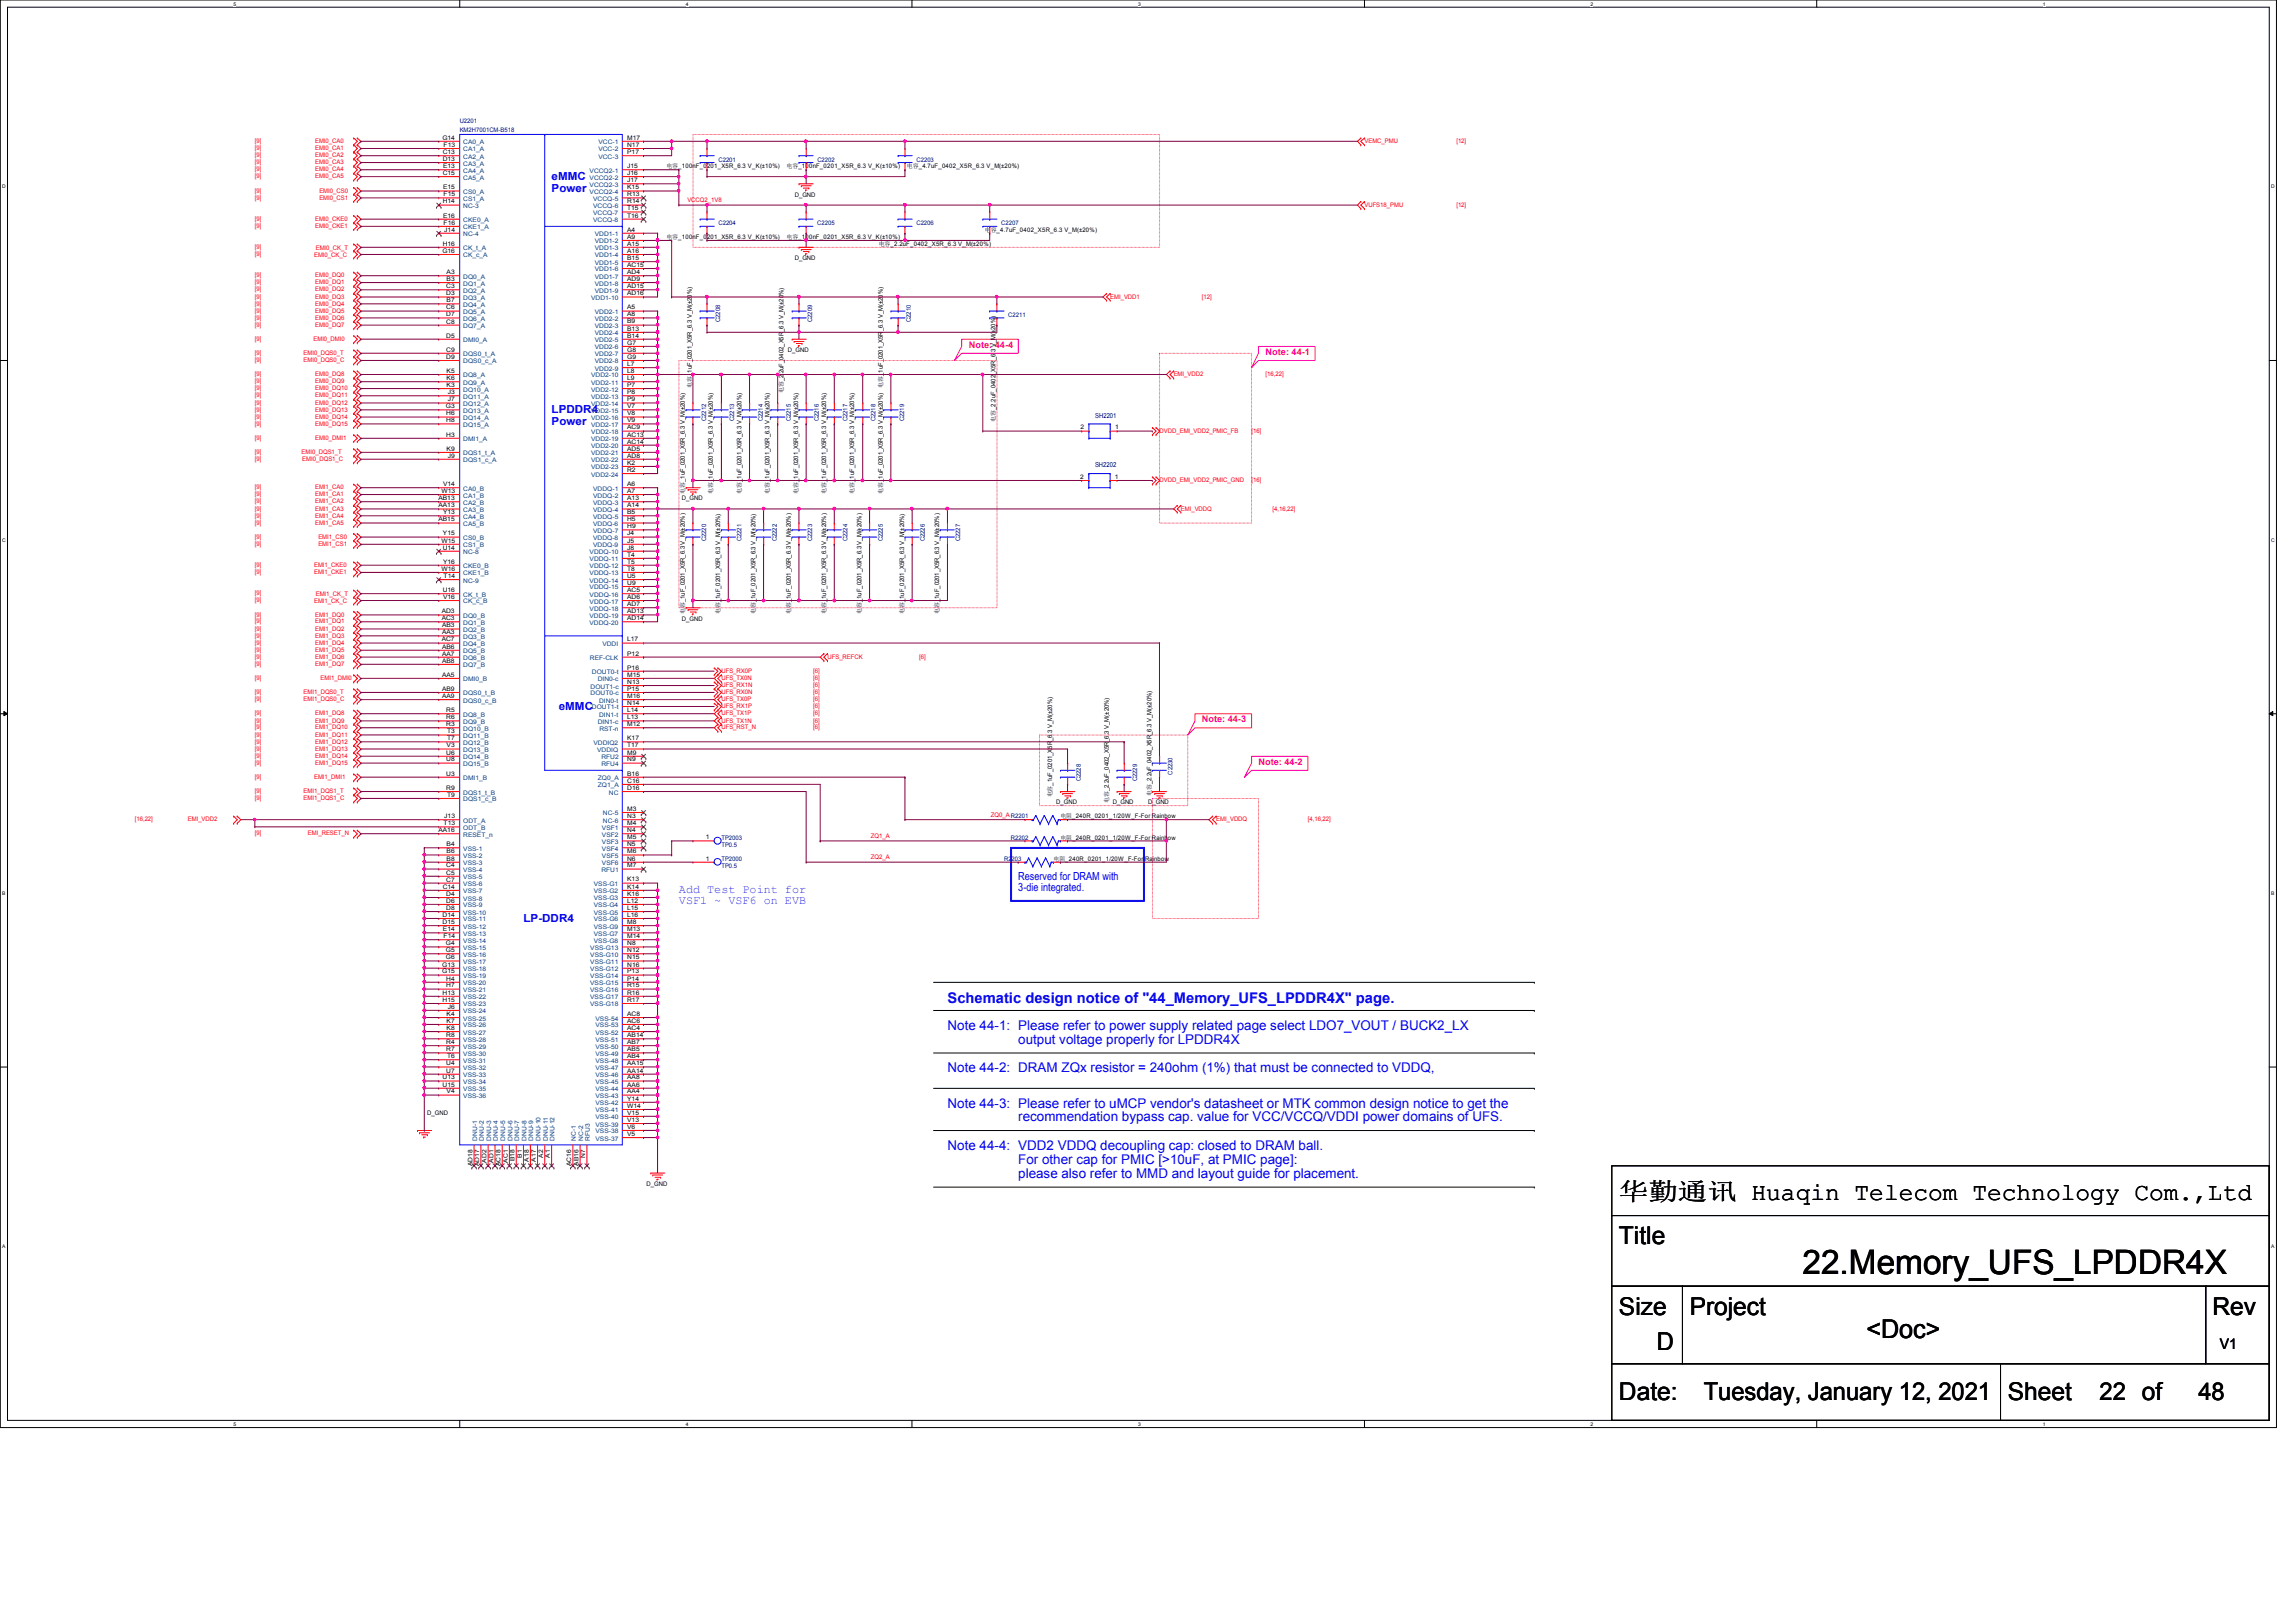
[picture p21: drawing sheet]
<svg xmlns="http://www.w3.org/2000/svg" width="297mm" height="210mm" viewBox="0 0 297 210" stroke-linecap="round" stroke-linejoin="round" font-family="sans-serif">
<defs><g id="words">
<text font-size="4.4" x="233.2" y="164.8">22.Memory_UFS_LPDDR4X</text>
<text font-size="3.3" x="241.5" y="173.1">&lt;Doc&gt;</text>
<g font-size="3.2">
<text x="209.5" y="155.2">华华华华 Huaqin Telecom Technology Com.,Ltd</text>
<text x="209.5" y="161">Title</text>
<text x="209.5" y="170.2">Size</text>
<text x="218.6" y="170.2">Project</text>
<text x="286.2" y="170.2">Rev</text>
<text x="214.4" y="174.7">D</text>
<text x="209.5" y="181.1">Date:</text>
<text x="220.4" y="181.1">Tuesday, January 12, 2021</text>
<text x="259.7" y="181.1">Sheet</text>
<text x="271.6" y="181.1">22 of</text>
<text x="284.4" y="181.1">48</text>
</g>
<text font-size="1.9" fill="#00f" x="122.6" y="129.8">Schematic design notice of &quot;44_Memory_UFS_LPDDR4X&quot; page.</text>
<text font-size="1.9" x="287.2" y="174.5">V1</text>
<g font-size="1.7" fill="#00f">
<text x="122.6" y="133.3">Note 44-1: Please refer to power supply related page select LDO7_VOUT / BUCK2_LX</text>
<text x="131.7" y="135.1">output voltage properly for LPDDR4X</text>
<text x="122.6" y="143.3">Note 44-3: Please refer to uMCP vendor's datasheet or MTK common design notice to get the</text>
<text x="122.6" y="138.8">Note 44-2: DRAM ZQx resistor = 240ohm (1%) that must be connected to VDDQ,</text>
<text x="122.6" y="148.8">Note 44-4: VDD2 VDDQ decoupling cap: closed to DRAM ball.</text>
<text x="131.7" y="145.1">recommendation bypass cap. value for VCC/VCCQ/VDDI power domains of UFS.</text>
<text x="131.7" y="150.6">For other cap for PMIC [&gt;10uF, at PMIC page]:</text>
<text x="131.7" y="152.4">please also refer to MMD and layout guide for placement.</text>
</g>
<g font-size="1.5" fill="#8000ff">
<text x="87.8" y="115.5">Add Test Point for</text>
<text x="87.8" y="117.1">VSF1 ~ VSF6 on EVB</text>
</g>
<g font-size="1.4" fill="#00f">
<text x="71.4" y="23.3">eMMC</text>
<text x="71.4" y="24.8">Power</text>
<text x="71.4" y="53.5">LPDDR4</text>
<text x="71.4" y="55">Power</text>
<text x="72.3" y="91.9">eMMC</text>
<text x="131.7" y="113.8">Reserved for DRAM with</text>
<text x="67.7" y="119.3">LP-DDR4</text>
<text x="131.7" y="115.3">3-die integrated.</text>
</g>
<g font-size="1.2" fill="#ff0080">
<text x="125.3" y="45">Note: 44-4</text>
<text x="163.7" y="45.9">Note: 44-1</text>
<text x="155.5" y="93.5">Note: 44-3</text>
<text x="162.8" y="99">Note: 44-2</text>
</g>
<g font-size=".9" fill="#000080">
<text x="141.7" y="54.1">SH2201</text>
<text x="141.7" y="60.4">SH2202</text>
</g>
<g font-size=".8" fill="#000080">
<text x="59.5" y="16">U2201</text>
<text x="59.5" y="17.1">KM2H7001CM-B518</text>
<text x="92.9" y="20.9">C2201</text>
<text x="105.7" y="20.9">C2202</text>
<text x="118.6" y="20.9">C2203</text>
<text x="92.9" y="29.1">C2204</text>
<text x="105.7" y="29.1">C2205</text>
<text x="118.6" y="29.1">C2206</text>
<text x="129.5" y="29.1">C2207</text>
<text x="93.2" y="41.7" transform="rotate(-90 93.2 41.7)">C2208</text>
<text x="105.1" y="41.7" transform="rotate(-90 105.1 41.7)">C2209</text>
<text x="117.8" y="41.7" transform="rotate(-90 117.8 41.7)">C2210</text>
<text x="130.4" y="41">C2211</text>
<text x="91.3" y="54.5" transform="rotate(-90 91.3 54.5)">C2212</text>
<text x="95" y="54.5" transform="rotate(-90 95 54.5)">C2213</text>
<text x="98.7" y="54.5" transform="rotate(-90 98.7 54.5)">C2214</text>
<text x="102.3" y="54.5" transform="rotate(-90 102.3 54.5)">C2215</text>
<text x="106" y="54.5" transform="rotate(-90 106 54.5)">C2216</text>
<text x="109.6" y="54.5" transform="rotate(-90 109.6 54.5)">C2217</text>
<text x="113.3" y="54.5" transform="rotate(-90 113.3 54.5)">C2218</text>
<text x="117" y="54.5" transform="rotate(-90 117 54.5)">C2219</text>
<text x="91.3" y="70.1" transform="rotate(-90 91.3 70.1)">C2220</text>
<text x="95.9" y="70.1" transform="rotate(-90 95.9 70.1)">C2221</text>
<text x="100.5" y="70.1" transform="rotate(-90 100.5 70.1)">C2222</text>
<text x="105.1" y="70.1" transform="rotate(-90 105.1 70.1)">C2223</text>
<text x="109.6" y="70.1" transform="rotate(-90 109.6 70.1)">C2224</text>
<text x="114.2" y="70.1" transform="rotate(-90 114.2 70.1)">C2225</text>
<text x="119.7" y="70.1" transform="rotate(-90 119.7 70.1)">C2226</text>
<text x="124.2" y="70.1" transform="rotate(-90 124.2 70.1)">C2227</text>
<text x="139.8" y="101.1" transform="rotate(-90 139.8 101.1)">C2228</text>
<text x="147.1" y="101.1" transform="rotate(-90 147.1 101.1)">C2229</text>
<text x="151.7" y="100.2" transform="rotate(-90 151.7 100.2)">C2230</text>
<text x="130.8" y="105.9">R2201</text>
<text x="93.3" y="108.7">TP2003</text>
<text x="93.3" y="109.6">TP0.5</text>
<text x="93.3" y="111.4">TP2000</text>
<text x="93.3" y="112.3">TP0.5</text>
<text x="129.9" y="111.4">R2203</text>
<text x="130.8" y="108.7">R2202</text>
</g>
<g font-size=".8" fill="#f00">
<text x="33" y="21.3">[9]</text>
<text x="33" y="23.1">[9]</text>
<text x="33" y="22.2">[9]</text>
<text x="33" y="18.5">[9]</text>
<text x="33" y="19.4">[9]</text>
<text x="33" y="20.4">[9]</text>
<text x="40.8" y="21.3">EMI0_CA3</text>
<text x="40.8" y="22.2">EMI0_CA4</text>
<text x="40.8" y="23.1">EMI0_CA5</text>
<text x="40.8" y="18.5">EMI0_CA0</text>
<text x="40.8" y="19.4">EMI0_CA1</text>
<text x="40.8" y="20.4">EMI0_CA2</text>
<text x="176.5" y="18.5">VEMC_PMU</text>
<text x="188.4" y="18.5">[12]</text>
<text x="33" y="29.5">[9]</text>
<text x="33" y="24.9">[9]</text>
<text x="33" y="25.8">[9]</text>
<text x="33" y="28.6">[9]</text>
<text x="40.8" y="29.5">EMI0_CKE1</text>
<text x="40.8" y="28.6">EMI0_CKE0</text>
<text x="41.3" y="24.9">EMI0_CS0</text>
<text x="41.3" y="25.8">EMI0_CS1</text>
<text x="88.9" y="26.2">VCCQ2_1V8</text>
<text x="176.5" y="26.8">VUFS18_PMU</text>
<text x="188.4" y="26.8">[12]</text>
<text x="33" y="32.2">[9]</text>
<text x="33" y="33.1">[9]</text>
<text x="33" y="35.9">[9]</text>
<text x="40.6" y="33.2">EMI0_CK_C</text>
<text x="40.8" y="35.9">EMI0_DQ0</text>
<text x="40.8" y="32.3">EMI0_CK_T</text>
<text x="33" y="39.5">[9]</text>
<text x="33" y="40.5">[9]</text>
<text x="33" y="36.8">[9]</text>
<text x="33" y="38.6">[9]</text>
<text x="33" y="41.4">[9]</text>
<text x="33" y="37.7">[9]</text>
<text x="40.8" y="39.5">EMI0_DQ4</text>
<text x="40.8" y="40.5">EMI0_DQ5</text>
<text x="40.8" y="41.4">EMI0_DQ6</text>
<text x="40.8" y="36.8">EMI0_DQ1</text>
<text x="40.8" y="37.7">EMI0_DQ2</text>
<text x="40.8" y="38.6">EMI0_DQ3</text>
<text x="143.6" y="38.6">EMI_VDD1</text>
<text x="155.5" y="38.6">[12]</text>
<text x="33" y="42.3">[9]</text>
<text x="33" y="44.1">[9]</text>
<text x="33" y="45.9">[9]</text>
<text x="33" y="46.9">[9]</text>
<text x="39.3" y="45.9">EMI0_DQS0_T</text>
<text x="39.3" y="46.9">EMI0_DQS0_C</text>
<text x="40.6" y="44.1">EMI0_DMI0</text>
<text x="40.8" y="42.3">EMI0_DQ7</text>
<text x="33" y="53.3">[9]</text>
<text x="33" y="51.4">[9]</text>
<text x="33" y="52.4">[9]</text>
<text x="33" y="48.7">[9]</text>
<text x="33" y="50.5">[9]</text>
<text x="33" y="49.6">[9]</text>
<text x="40.8" y="53.3">EMI0_DQ13</text>
<text x="40.8" y="50.5">EMI0_DQ10</text>
<text x="40.8" y="51.4">EMI0_DQ11</text>
<text x="40.8" y="52.4">EMI0_DQ12</text>
<text x="40.8" y="48.7">EMI0_DQ8</text>
<text x="40.8" y="49.6">EMI0_DQ9</text>
<text x="151.8" y="48.7">EMI_VDD2</text>
<text x="163.7" y="48.7">[16,22]</text>
<text x="33" y="55.1">[9]</text>
<text x="33" y="54.2">[9]</text>
<text x="33" y="59.6">[9]</text>
<text x="33" y="58.8">[9]</text>
<text x="33" y="56.9">[9]</text>
<text x="39" y="58.8">EMI0_DQS1_T</text>
<text x="39.1" y="59.6">EMI0_DQS1_C</text>
<text x="40.8" y="54.2">EMI0_DQ14</text>
<text x="40.8" y="55.1">EMI0_DQ15</text>
<text x="40.8" y="56.9">EMI0_DMI1</text>
<text x="150" y="56">DVDD_EMI_VDD2_PMIC_FB</text>
<text x="161.9" y="56">[16]</text>
<text x="33" y="64.2">[9]</text>
<text x="33" y="65.1">[9]</text>
<text x="33" y="63.3">[9]</text>
<text x="40.8" y="63.3">EMI1_CA0</text>
<text x="40.8" y="64.2">EMI1_CA1</text>
<text x="40.8" y="65.1">EMI1_CA2</text>
<text x="150" y="62.4">DVDD_EMI_VDD2_PMIC_GND</text>
<text x="161.9" y="62.4">[16]</text>
<text x="33" y="66.1">[9]</text>
<text x="33" y="67.9">[9]</text>
<text x="33" y="67">[9]</text>
<text x="33" y="69.7">[9]</text>
<text x="33" y="70.7">[9]</text>
<text x="40.8" y="66.1">EMI1_CA3</text>
<text x="40.8" y="67">EMI1_CA4</text>
<text x="40.8" y="67.9">EMI1_CA5</text>
<text x="41.2" y="69.7">EMI1_CS0</text>
<text x="41.2" y="70.7">EMI1_CS1</text>
<text x="152.8" y="66.1">EMI_VDDQ</text>
<text x="164.6" y="66.1">[4,16,22]</text>
<text x="33" y="74.3">[9]</text>
<text x="33" y="73.4">[9]</text>
<text x="33" y="77">[9]</text>
<text x="33" y="77.9">[9]</text>
<text x="40.6" y="74.3">EMI1_CKE1</text>
<text x="40.6" y="73.4">EMI1_CKE0</text>
<text x="40.8" y="77.1">EMI1_CK_T</text>
<text x="33" y="82.5">[9]</text>
<text x="33" y="83.4">[9]</text>
<text x="33" y="79.8">[9]</text>
<text x="33" y="80.7">[9]</text>
<text x="33" y="81.6">[9]</text>
<text x="40.6" y="78.1">EMI1_CK_C</text>
<text x="40.8" y="81.6">EMI1_DQ2</text>
<text x="40.8" y="82.5">EMI1_DQ3</text>
<text x="40.8" y="83.4">EMI1_DQ4</text>
<text x="40.8" y="79.8">EMI1_DQ0</text>
<text x="40.8" y="80.7">EMI1_DQ1</text>
<text x="33" y="85.3">[9]</text>
<text x="33" y="86.2">[9]</text>
<text x="33" y="84.4">[9]</text>
<text x="33" y="88">[9]</text>
<text x="33" y="89.8">[9]</text>
<text x="39.3" y="89.8">EMI1_DQS0_T</text>
<text x="40.8" y="85.3">EMI1_DQ6</text>
<text x="40.8" y="86.2">EMI1_DQ7</text>
<text x="40.8" y="84.4">EMI1_DQ5</text>
<text x="41.5" y="88">EMI1_DMI0</text>
<text x="93.3" y="88.9">UFS_RX1N</text>
<text x="93.3" y="89.8">UFS_RX0N</text>
<text x="93.3" y="87.1">UFS_RX0P</text>
<text x="93.3" y="88">UFS_TX0N</text>
<text x="105.2" y="88.9">[6]</text>
<text x="105.2" y="89.8">[6]</text>
<text x="105.2" y="87.1">[6]</text>
<text x="105.2" y="88">[6]</text>
<text x="107.1" y="85.3">UFS_REFCK</text>
<text x="118.9" y="85.3">[6]</text>
<text x="33" y="90.8">[9]</text>
<text x="33" y="95.3">[9]</text>
<text x="33" y="93.5">[9]</text>
<text x="33" y="92.6">[9]</text>
<text x="33" y="94.4">[9]</text>
<text x="39.3" y="90.7">EMI1_DQS0_C</text>
<text x="40.8" y="95.3">EMI1_DQ11</text>
<text x="40.8" y="92.6">EMI1_DQ8</text>
<text x="40.8" y="93.5">EMI1_DQ9</text>
<text x="40.8" y="94.4">EMI1_DQ10</text>
<text x="93.3" y="91.6">UFS_RX1P</text>
<text x="93.3" y="93.5">UFS_TX1N</text>
<text x="93.3" y="92.6">UFS_TX1P</text>
<text x="93.3" y="94.4">UFS_RST_N</text>
<text x="93.3" y="90.8">UFS_TX0P</text>
<text x="105.2" y="91.6">[6]</text>
<text x="105.2" y="94.4">[6]</text>
<text x="105.2" y="93.5">[6]</text>
<text x="105.2" y="92.6">[6]</text>
<text x="105.2" y="90.8">[6]</text>
<text x="33" y="96.2">[9]</text>
<text x="33" y="97.2">[9]</text>
<text x="33" y="98.1">[9]</text>
<text x="33" y="99">[9]</text>
<text x="33" y="100.8">[9]</text>
<text x="40.6" y="100.8">EMI1_DMI1</text>
<text x="40.8" y="98.1">EMI1_DQ14</text>
<text x="40.8" y="99">EMI1_DQ15</text>
<text x="40.8" y="96.2">EMI1_DQ12</text>
<text x="40.8" y="97.2">EMI1_DQ13</text>
<text x="17.4" y="106.3">[16,22]</text>
<text x="24.3" y="106.2">EMI_VDD2</text>
<text x="33" y="102.7">[9]</text>
<text x="33" y="103.5">[9]</text>
<text x="39.3" y="102.7">EMI1_DQS1_T</text>
<text x="39.3" y="103.5">EMI1_DQS1_C</text>
<text x="128.2" y="105.7">ZQ0_A</text>
<text x="157.3" y="106.3">EMI_VDDQ</text>
<text x="169.2" y="106.3">[4,16,22]</text>
<text x="33" y="108.1">[9]</text>
<text x="39.8" y="108">EMI_RESET_N</text>
<text x="112.7" y="108.4">ZQ1_A</text>
<text x="112.7" y="111.2">ZQ2_A</text>
</g>
<g font-size=".8">
<text x="57.2" y="18.1">G14</text>
<text x="57.3" y="22.6">C15</text>
<text x="57.3" y="20.8">D13</text>
<text x="57.3" y="19.9">C13</text>
<text x="57.3" y="21.8">E13</text>
<text x="57.4" y="19">F13</text>
<text x="81.1" y="23.6">J17</text>
<text x="81.1" y="21.8">J15</text>
<text x="81.1" y="22.6">J16</text>
<text x="81.1" y="19">N17</text>
<text x="81.1" y="19.9">P17</text>
<text x="81.1" y="18.1">M17</text>
<text x="86.2" y="21.8">电电_100nF_0201_X5R_6.3 V_K(±10%)</text>
<text x="101.8" y="21.8">电电_100nF_0201_X5R_6.3 V_K(±10%)</text>
<text x="117.3" y="21.8">电电_4.7uF_0402_X5R_6.3 V_M(±20%)</text>
<text x="57.3" y="26.3">H14</text>
<text x="57.3" y="24.5">E15</text>
<text x="57.3" y="28.2">E16</text>
<text x="57.4" y="25.4">F15</text>
<text x="57.4" y="29.1">F16</text>
<text x="57.5" y="30">J14</text>
<text x="81.1" y="27.2">T15</text>
<text x="81.1" y="28.1">T16</text>
<text x="81.1" y="30">A4</text>
<text x="81.1" y="24.5">K15</text>
<text x="81.1" y="25.4">R13</text>
<text x="81.1" y="26.3">R14</text>
<text x="102.8" y="25.5">D_GND</text>
<text x="57.2" y="32.7">G16</text>
<text x="57.3" y="31.8">H16</text>
<text x="57.8" y="35.5">A3</text>
<text x="81.1" y="30.9">A9</text>
<text x="81.1" y="31.8">A15</text>
<text x="81.1" y="32.7">A16</text>
<text x="81.1" y="33.7">B15</text>
<text x="81.1" y="34.5">AC15</text>
<text x="81.1" y="35.5">AD4</text>
<text x="86.2" y="30.9">电电_100nF_0201_X5R_6.3 V_K(±10%)</text>
<text x="101.8" y="30.9">电电_100nF_0201_X5R_6.3 V_K(±10%)</text>
<text x="102.8" y="33.7">D_GND</text>
<text x="113.7" y="31.9">电电_2.2uF_0402_X5R_6.3 V_M(±20%)</text>
<text x="127.4" y="30.1">电电_4.7uF_0402_X5R_6.3 V_M(±20%)</text>
<text x="57.7" y="37.3">C3</text>
<text x="57.7" y="40.9">D7</text>
<text x="57.7" y="41.9">C8</text>
<text x="57.7" y="38.2">D3</text>
<text x="57.7" y="40">C6</text>
<text x="57.8" y="36.4">B3</text>
<text x="57.8" y="39.1">B7</text>
<text x="81.1" y="37.3">AD15</text>
<text x="81.1" y="38.2">AD16</text>
<text x="81.1" y="36.4">AD9</text>
<text x="81.1" y="40">A5</text>
<text x="81.1" y="40.9">A8</text>
<text x="81.1" y="41.9">B9</text>
<text x="57.7" y="46.4">D9</text>
<text x="57.7" y="43.7">D5</text>
<text x="57.7" y="45.5">C9</text>
<text x="81.1" y="44.6">G7</text>
<text x="81.1" y="45.5">G8</text>
<text x="81.1" y="46.4">G9</text>
<text x="81.1" y="42.8">B13</text>
<text x="81.1" y="43.7">B14</text>
<text x="81.1" y="47.4">L7</text>
<text x="101.9" y="45.6">D_GND</text>
<text x="57.7" y="52.8">G3</text>
<text x="57.7" y="53.8">H6</text>
<text x="57.8" y="49.2">K6</text>
<text x="57.8" y="50.1">K3</text>
<text x="57.8" y="48.3">K5</text>
<text x="57.9" y="51">J3</text>
<text x="57.9" y="51.9">J7</text>
<text x="81.1" y="48.3">L8</text>
<text x="81.1" y="49.2">L9</text>
<text x="81.1" y="51">P8</text>
<text x="81.1" y="51.9">P9</text>
<text x="81.1" y="52.8">V7</text>
<text x="81.1" y="53.8">V8</text>
<text x="81.1" y="50.1">P7</text>
<text x="89.5" y="50.2" transform="rotate(-90 89.5 50.2)">电电_1uF_0201_X5R_6.3 V_M(±20%)</text>
<text x="101.4" y="50.9" transform="rotate(-90 101.4 50.9)">电电_2.2uF_0402_X5R_6.3 V_M(±20%)</text>
<text x="114.2" y="50.2" transform="rotate(-90 114.2 50.2)">电电_1uF_0201_X5R_6.3 V_M(±20%)</text>
<text x="57.7" y="56.5">H3</text>
<text x="57.7" y="54.6">H8</text>
<text x="57.8" y="58.3">K9</text>
<text x="57.9" y="59.2">J9</text>
<text x="81.1" y="58.3">AD5</text>
<text x="81.1" y="59.2">AD8</text>
<text x="81.1" y="54.6">V9</text>
<text x="81.1" y="56.5">AC13</text>
<text x="81.1" y="57.4">AC14</text>
<text x="81.1" y="55.6">AC9</text>
<text x="128.8" y="54.6" transform="rotate(-90 128.8 54.6)">电电_2.2uF_0402_X5R_6.3 V_M(±20%)</text>
<text x="139.8" y="55.6">2</text>
<text x="144.3" y="55.6">1</text>
<text x="56.7" y="64.7">AB13</text>
<text x="56.7" y="65.7">AA13</text>
<text x="57.1" y="63.8">W13</text>
<text x="57.3" y="62.9">V14</text>
<text x="81.1" y="60.1">K2</text>
<text x="81.1" y="61.1">R2</text>
<text x="81.1" y="63.8">A7</text>
<text x="81.1" y="62.9">A6</text>
<text x="81.1" y="64.7">A13</text>
<text x="81.1" y="65.7">A14</text>
<text x="88.2" y="64.8">D_GND</text>
<text x="88.6" y="63.9" transform="rotate(-90 88.6 63.9)">电电_1uF_0201_X5R_6.3 V_M(±20%)</text>
<text x="92.2" y="63.9" transform="rotate(-90 92.2 63.9)">电电_1uF_0201_X5R_6.3 V_M(±20%)</text>
<text x="95.9" y="63.9" transform="rotate(-90 95.9 63.9)">电电_1uF_0201_X5R_6.3 V_M(±20%)</text>
<text x="99.6" y="63.9" transform="rotate(-90 99.6 63.9)">电电_1uF_0201_X5R_6.3 V_M(±20%)</text>
<text x="103.2" y="63.9" transform="rotate(-90 103.2 63.9)">电电_1uF_0201_X5R_6.3 V_M(±20%)</text>
<text x="106.9" y="63.9" transform="rotate(-90 106.9 63.9)">电电_1uF_0201_X5R_6.3 V_M(±20%)</text>
<text x="110.5" y="63.9" transform="rotate(-90 110.5 63.9)">电电_1uF_0201_X5R_6.3 V_M(±20%)</text>
<text x="114.2" y="63.9" transform="rotate(-90 114.2 63.9)">电电_1uF_0201_X5R_6.3 V_M(±20%)</text>
<text x="139.8" y="62">2</text>
<text x="144.2" y="62">1</text>
<text x="56.7" y="67.5">AB15</text>
<text x="57.1" y="70.2">W15</text>
<text x="57.3" y="71.1">U14</text>
<text x="57.3" y="69.3">Y15</text>
<text x="57.3" y="66.5">Y13</text>
<text x="81.1" y="67.5">H5</text>
<text x="81.1" y="69.3">J4</text>
<text x="81.1" y="70.2">J5</text>
<text x="81.1" y="71.1">J8</text>
<text x="81.1" y="66.5">B5</text>
<text x="81.1" y="68.4">H9</text>
<text x="57.1" y="73.9">W16</text>
<text x="57.3" y="76.6">U16</text>
<text x="57.3" y="77.5">V16</text>
<text x="57.3" y="72.9">Y16</text>
<text x="57.4" y="74.8">T14</text>
<text x="81.1" y="74.8">U5</text>
<text x="81.1" y="72">T4</text>
<text x="81.1" y="73.9">T8</text>
<text x="81.1" y="75.7">U9</text>
<text x="81.1" y="76.6">AC5</text>
<text x="81.1" y="72.9">T5</text>
<text x="81.1" y="77.5">AD6</text>
<text x="57.1" y="79.4">AD3</text>
<text x="57.1" y="80.3">AC3</text>
<text x="57.1" y="83">AC7</text>
<text x="57.2" y="81.2">AB3</text>
<text x="57.2" y="82.1">AA3</text>
<text x="57.2" y="83.9">AB6</text>
<text x="81.1" y="79.4">AD13</text>
<text x="81.1" y="80.3">AD14</text>
<text x="81.1" y="78.4">AD7</text>
<text x="81.1" y="83">L17</text>
<text x="88.2" y="80.3">D_GND</text>
<text x="88.6" y="79.4" transform="rotate(-90 88.6 79.4)">电电_1uF_0201_X5R_6.3 V_M(±20%)</text>
<text x="93.2" y="79.5" transform="rotate(-90 93.2 79.5)">电电_1uF_0201_X5R_6.3 V_M(±20%)</text>
<text x="97.7" y="79.5" transform="rotate(-90 97.7 79.5)">电电_1uF_0201_X5R_6.3 V_M(±20%)</text>
<text x="102.3" y="79.4" transform="rotate(-90 102.3 79.4)">电电_1uF_0201_X5R_6.3 V_M(±20%)</text>
<text x="106.9" y="79.4" transform="rotate(-90 106.9 79.4)">电电_1uF_0201_X5R_6.3 V_M(±20%)</text>
<text x="111.4" y="79.4" transform="rotate(-90 111.4 79.4)">电电_1uF_0201_X5R_6.3 V_M(±20%)</text>
<text x="117" y="79.5" transform="rotate(-90 117 79.5)">电电_1uF_0201_X5R_6.3 V_M(±20%)</text>
<text x="121.5" y="79.4" transform="rotate(-90 121.5 79.4)">电电_1uF_0201_X5R_6.3 V_M(±20%)</text>
<text x="57.2" y="89.4">AB9</text>
<text x="57.2" y="87.6">AA5</text>
<text x="57.2" y="85.8">AB8</text>
<text x="57.2" y="84.8">AA7</text>
<text x="81.1" y="84.8">P12</text>
<text x="81.1" y="86.6">P16</text>
<text x="81.1" y="87.6">M15</text>
<text x="81.1" y="88.5">N13</text>
<text x="81.1" y="89.4">P15</text>
<text x="57.2" y="90.3">AA9</text>
<text x="57.7" y="92.2">R5</text>
<text x="57.7" y="93.1">R6</text>
<text x="57.7" y="94">R3</text>
<text x="57.9" y="94.9">T3</text>
<text x="57.9" y="95.8">T7</text>
<text x="81.1" y="95.8">K17</text>
<text x="81.1" y="90.3">M16</text>
<text x="81.1" y="91.2">N14</text>
<text x="81.1" y="92.2">L14</text>
<text x="81.1" y="93.1">L13</text>
<text x="81.1" y="94">M12</text>
<text x="57.7" y="97.7">U6</text>
<text x="57.7" y="98.5">U8</text>
<text x="57.7" y="100.4">U3</text>
<text x="57.8" y="96.7">V3</text>
<text x="81.1" y="96.7">T17</text>
<text x="81.1" y="100.4">B16</text>
<text x="81.1" y="101.3">C16</text>
<text x="81.1" y="98.5">N9</text>
<text x="81.1" y="97.7">M9</text>
<text x="56.7" y="107.7">AA16</text>
<text x="57.4" y="106.8">T13</text>
<text x="57.5" y="105.9">J13</text>
<text x="57.7" y="102.2">R9</text>
<text x="57.9" y="103.1">T9</text>
<text x="81.1" y="102.2">D16</text>
<text x="81.1" y="104.9">M3</text>
<text x="81.1" y="105.9">N3</text>
<text x="81.1" y="106.8">M4</text>
<text x="81.1" y="107.7">N4</text>
<text x="136.1" y="103.2" transform="rotate(-90 136.1 103.2)">电电_1uF_0201_X5R_6.3 V_M(±20%)</text>
<text x="136.6" y="104.1">D_GND</text>
<text x="137.2" y="105.9">电电_240R_0201_1/20W_F-For Rainbow</text>
<text x="143.5" y="103.9" transform="rotate(-90 143.5 103.9)">电电_2.2uF_0402_X5R_6.3 V_M(±20%)</text>
<text x="144" y="104.1">D_GND</text>
<text x="148.5" y="104.1">D_GND</text>
<text x="149" y="103" transform="rotate(-90 149 103)">电电_2.2uF_0402_X5R_6.3 V_M(±20%)</text>
<text x="57.7" y="112.3">C4</text>
<text x="57.7" y="113.2">C5</text>
<text x="57.8" y="109.5">B4</text>
<text x="57.8" y="110.4">B6</text>
<text x="57.8" y="111.4">B8</text>
<text x="81.1" y="108.6">M5</text>
<text x="81.1" y="109.5">N5</text>
<text x="81.1" y="110.4">M6</text>
<text x="81.1" y="111.4">N6</text>
<text x="81.1" y="112.3">M7</text>
<text x="91.3" y="111.4">1</text>
<text x="91.3" y="108.6">1</text>
<text x="136.3" y="111.4">电电_240R_0201_1/20W_F-For Rainbow</text>
<text x="137.2" y="108.7">电电_240R_0201_1/20W_F-For Rainbow</text>
<text x="57.3" y="118.6">D14</text>
<text x="57.3" y="119.6">D15</text>
<text x="57.3" y="115">C14</text>
<text x="57.7" y="114.1">C7</text>
<text x="57.7" y="117.8">D8</text>
<text x="57.7" y="115.9">D4</text>
<text x="57.7" y="116.8">D6</text>
<text x="81.1" y="114.1">K13</text>
<text x="81.1" y="115">K14</text>
<text x="81.1" y="115.9">K16</text>
<text x="81.1" y="116.8">L12</text>
<text x="81.1" y="117.8">L15</text>
<text x="81.1" y="118.6">L16</text>
<text x="81.1" y="119.6">M8</text>
<text x="57.2" y="125.1">G13</text>
<text x="57.2" y="126">G15</text>
<text x="57.3" y="120.5">E14</text>
<text x="57.4" y="121.4">F14</text>
<text x="57.7" y="122.3">G4</text>
<text x="57.7" y="123.2">G5</text>
<text x="57.7" y="124.2">G6</text>
<text x="81.1" y="120.5">M13</text>
<text x="81.1" y="121.4">M14</text>
<text x="81.1" y="123.2">N12</text>
<text x="81.1" y="126">P13</text>
<text x="81.1" y="125.1">N16</text>
<text x="81.1" y="124.2">N15</text>
<text x="81.1" y="122.3">N8</text>
<text x="57.3" y="128.7">H13</text>
<text x="57.3" y="129.7">H15</text>
<text x="57.7" y="126.9">H4</text>
<text x="57.7" y="127.8">H7</text>
<text x="57.8" y="131.5">K4</text>
<text x="57.9" y="130.5">J6</text>
<text x="81.1" y="127.8">R15</text>
<text x="81.1" y="128.7">R16</text>
<text x="81.1" y="129.7">R17</text>
<text x="81.1" y="131.5">AC8</text>
<text x="81.1" y="126.9">P14</text>
<text x="57.7" y="134.2">R8</text>
<text x="57.7" y="135.1">R4</text>
<text x="57.7" y="136">R7</text>
<text x="57.7" y="137.9">U4</text>
<text x="57.8" y="133.3">K8</text>
<text x="57.8" y="132.4">K7</text>
<text x="57.9" y="136.9">T6</text>
<text x="81.1" y="134.2">AB14</text>
<text x="81.1" y="133.3">AC4</text>
<text x="81.1" y="132.4">AC6</text>
<text x="81.1" y="137.9">AA15</text>
<text x="81.1" y="136.9">AB4</text>
<text x="81.1" y="136">AB5</text>
<text x="81.1" y="135.1">AB7</text>
<text x="57.3" y="140.6">U15</text>
<text x="57.3" y="139.7">U13</text>
<text x="57.7" y="138.8">U7</text>
<text x="57.8" y="141.5">V4</text>
<text x="81.1" y="142.4">Y14</text>
<text x="81.1" y="141.5">AA4</text>
<text x="81.1" y="140.6">AA6</text>
<text x="81.1" y="143.4">W14</text>
<text x="81.1" y="138.8">AA14</text>
<text x="81.1" y="139.7">AA8</text>
<text x="55.3" y="144.4">D_GND</text>
<text x="67.5" y="149.8" transform="rotate(-90 67.5 149.8)">B1</text>
<text x="70.3" y="149.8" transform="rotate(-90 70.3 149.8)">A2</text>
<text x="71.2" y="149.8" transform="rotate(-90 71.2 149.8)">A1</text>
<text x="75.7" y="149.9" transform="rotate(-90 75.7 149.9)">N7</text>
<text x="81.1" y="147">V5</text>
<text x="81.1" y="146.1">V6</text>
<text x="81.1" y="145.2">V13</text>
<text x="81.1" y="144.3">V15</text>
<text x="61.1" y="150.9" transform="rotate(-90 61.1 150.9)">AD18</text>
<text x="62" y="150.9" transform="rotate(-90 62 150.9)">AD17</text>
<text x="62.9" y="150.5" transform="rotate(-90 62.9 150.5)">AD2</text>
<text x="63.8" y="150.5" transform="rotate(-90 63.8 150.5)">AD1</text>
<text x="64.8" y="150.9" transform="rotate(-90 64.8 150.9)">AC18</text>
<text x="65.7" y="150.5" transform="rotate(-90 65.7 150.5)">AC1</text>
<text x="66.6" y="150.3" transform="rotate(-90 66.6 150.3)">B18</text>
<text x="68.4" y="150.3" transform="rotate(-90 68.4 150.3)">A18</text>
<text x="69.3" y="150.3" transform="rotate(-90 69.3 150.3)">A17</text>
<text x="73.9" y="150.9" transform="rotate(-90 73.9 150.9)">AC16</text>
<text x="74.8" y="150.9" transform="rotate(-90 74.8 150.9)">AB16</text>
<text x="83.6" y="153.5">D_GND</text>
</g>
<g font-size=".8" fill="#004080">
<text x="59.9" y="19.6">CA1_A</text>
<text x="59.9" y="18.7">CA0_A</text>
<text x="59.9" y="23.2">CA5_A</text>
<text x="59.9" y="22.4">CA4_A</text>
<text x="59.9" y="21.4">CA3_A</text>
<text x="59.9" y="20.5">CA2_A</text>
<text x="76.3" y="22.3">VCCQ2-1</text>
<text x="76.3" y="23.2">VCCQ2-2</text>
<text x="77.4" y="19.6">VCC-2</text>
<text x="77.4" y="20.5">VCC-3</text>
<text x="77.4" y="18.7">VCC-1</text>
<text x="59.9" y="26.9">NC-3</text>
<text x="59.9" y="26">CS1_A</text>
<text x="59.9" y="25.1">CS0_A</text>
<text x="59.9" y="28.7">CKE0_A</text>
<text x="59.9" y="29.7">CKE1_A</text>
<text x="76.3" y="24.2">VCCQ2-3</text>
<text x="76.3" y="25.1">VCCQ2-4</text>
<text x="76.7" y="27.8">VCCQ-7</text>
<text x="76.7" y="28.7">VCCQ-8</text>
<text x="76.7" y="26">VCCQ-5</text>
<text x="76.7" y="26.9">VCCQ-6</text>
<text x="59.9" y="32.4">CK_t_A</text>
<text x="59.9" y="33.3">CK_c_A</text>
<text x="59.9" y="30.6">NC-4</text>
<text x="76.9" y="30.6">VDD1-1</text>
<text x="76.9" y="31.5">VDD1-2</text>
<text x="76.9" y="32.4">VDD1-3</text>
<text x="76.9" y="33.3">VDD1-4</text>
<text x="77" y="34.2">VDD1-5</text>
<text x="77" y="35.1">VDD1-6</text>
<text x="59.9" y="37.9">DQ2_A</text>
<text x="59.9" y="36.1">DQ0_A</text>
<text x="59.9" y="37">DQ1_A</text>
<text x="59.9" y="41.5">DQ6_A</text>
<text x="59.9" y="38.8">DQ3_A</text>
<text x="59.9" y="39.7">DQ4_A</text>
<text x="59.9" y="40.6">DQ5_A</text>
<text x="76.5" y="38.8">VDD1-10</text>
<text x="76.9" y="37.9">VDD1-9</text>
<text x="77" y="36.1">VDD1-7</text>
<text x="77" y="37">VDD1-8</text>
<text x="77" y="40.6">VDD2-1</text>
<text x="77" y="41.5">VDD2-2</text>
<text x="59.9" y="47">DQS0_c_A</text>
<text x="59.9" y="44.3">DMI0_A</text>
<text x="59.9" y="46.1">DQS0_t_A</text>
<text x="59.9" y="42.5">DQ7_A</text>
<text x="76.9" y="45.2">VDD2-6</text>
<text x="76.9" y="46.1">VDD2-7</text>
<text x="76.9" y="47">VDD2-8</text>
<text x="77" y="42.5">VDD2-3</text>
<text x="77" y="43.4">VDD2-4</text>
<text x="77" y="44.3">VDD2-5</text>
<text x="77" y="48">VDD2-9</text>
<text x="59.9" y="53.4">DQ13_A</text>
<text x="59.9" y="49.8">DQ9_A</text>
<text x="59.9" y="51.6">DQ11_A</text>
<text x="59.9" y="52.5">DQ12_A</text>
<text x="59.9" y="50.7">DQ10_A</text>
<text x="59.9" y="48.8">DQ8_A</text>
<text x="76.5" y="48.8">VDD2-10</text>
<text x="76.5" y="49.8">VDD2-11</text>
<text x="76.5" y="51.6">VDD2-13</text>
<text x="76.5" y="52.5">VDD2-14</text>
<text x="76.5" y="53.4">VDD2-15</text>
<text x="76.5" y="50.7">VDD2-12</text>
<text x="59.9" y="57.1">DMI1_A</text>
<text x="59.9" y="55.2">DQ15_A</text>
<text x="59.9" y="58.9">DQS1_t_A</text>
<text x="59.9" y="54.4">DQ14_A</text>
<text x="59.9" y="59.8">DQS1_c_A</text>
<text x="76.5" y="58.9">VDD2-21</text>
<text x="76.5" y="59.8">VDD2-22</text>
<text x="76.5" y="54.3">VDD2-16</text>
<text x="76.5" y="55.2">VDD2-17</text>
<text x="76.5" y="57.1">VDD2-19</text>
<text x="76.5" y="58">VDD2-20</text>
<text x="76.5" y="56.2">VDD2-18</text>
<text x="59.9" y="63.5">CA0_B</text>
<text x="59.9" y="65.3">CA2_B</text>
<text x="59.9" y="64.4">CA1_B</text>
<text x="76.5" y="60.7">VDD2-23</text>
<text x="76.5" y="61.7">VDD2-24</text>
<text x="76.7" y="64.4">VDDQ-2</text>
<text x="76.7" y="63.5">VDDQ-1</text>
<text x="76.7" y="65.3">VDDQ-3</text>
<text x="59.9" y="69.9">CS0_B</text>
<text x="59.9" y="67.1">CA4_B</text>
<text x="59.9" y="68.1">CA5_B</text>
<text x="59.9" y="70.8">CS1_B</text>
<text x="59.9" y="71.7">NC-8</text>
<text x="59.9" y="66.2">CA3_B</text>
<text x="76.3" y="71.7">VDDQ-10</text>
<text x="76.7" y="68.1">VDDQ-6</text>
<text x="76.7" y="69.9">VDDQ-8</text>
<text x="76.7" y="70.8">VDDQ-9</text>
<text x="76.7" y="67.1">VDDQ-5</text>
<text x="76.7" y="69">VDDQ-7</text>
<text x="76.7" y="66.2">VDDQ-4</text>
<text x="59.9" y="77.2">CK_t_B</text>
<text x="59.9" y="74.5">CKE1_B</text>
<text x="59.9" y="75.4">NC-9</text>
<text x="59.9" y="73.5">CKE0_B</text>
<text x="76.3" y="75.4">VDDQ-14</text>
<text x="76.3" y="72.6">VDDQ-11</text>
<text x="76.3" y="74.5">VDDQ-13</text>
<text x="76.3" y="76.3">VDDQ-15</text>
<text x="76.3" y="77.2">VDDQ-16</text>
<text x="76.3" y="73.5">VDDQ-12</text>
<text x="59.9" y="78.1">CK_c_B</text>
<text x="59.9" y="80">DQ0_B</text>
<text x="59.9" y="80.9">DQ1_B</text>
<text x="59.9" y="81.8">DQ2_B</text>
<text x="59.9" y="82.7">DQ3_B</text>
<text x="59.9" y="83.6">DQ4_B</text>
<text x="76.3" y="80">VDDQ-19</text>
<text x="76.3" y="80.8">VDDQ-20</text>
<text x="76.3" y="79">VDDQ-18</text>
<text x="76.3" y="78.1">VDDQ-17</text>
<text x="77.9" y="83.6">VDDI</text>
<text x="59.9" y="90">DQS0_t_B</text>
<text x="59.9" y="88.2">DMI0_B</text>
<text x="59.9" y="86.4">DQ7_B</text>
<text x="59.9" y="84.5">DQ5_B</text>
<text x="59.9" y="85.4">DQ6_B</text>
<text x="76.3" y="85.4">REF-CLK</text>
<text x="76.4" y="89.1">DOUT1-c</text>
<text x="76.4" y="90">DOUT0-c</text>
<text x="76.6" y="87.2">DOUT0-t</text>
<text x="77.3" y="88.2">DIN0-c</text>
<text x="59.9" y="95.5">DQ11_B</text>
<text x="59.9" y="90.9">DQS0_c_B</text>
<text x="59.9" y="92.7">DQ8_B</text>
<text x="59.9" y="93.7">DQ9_B</text>
<text x="59.9" y="94.6">DQ10_B</text>
<text x="76.6" y="91.8">DOUT1-t</text>
<text x="77.3" y="93.7">DIN1-c</text>
<text x="77.5" y="90.9">DIN0-t</text>
<text x="77.5" y="92.7">DIN1-t</text>
<text x="77.5" y="94.6">RST-n</text>
<text x="59.9" y="96.4">DQ12_B</text>
<text x="59.9" y="97.3">DQ13_B</text>
<text x="59.9" y="98.2">DQ14_B</text>
<text x="59.9" y="99.1">DQ15_B</text>
<text x="59.9" y="101">DMI1_B</text>
<text x="76.8" y="96.4">VDDIQ2</text>
<text x="77.2" y="97.3">VDDIQ</text>
<text x="77.3" y="101">ZQ0_A</text>
<text x="77.3" y="101.9">ZQ1_A</text>
<text x="77.8" y="99.1">RFU4</text>
<text x="77.8" y="98.2">RFU2</text>
<text x="59.9" y="102.8">DQS1_t_B</text>
<text x="59.9" y="103.7">DQS1_c_B</text>
<text x="59.9" y="107.4">ODT_B</text>
<text x="59.9" y="106.5">ODT_A</text>
<text x="77.9" y="107.4">VSF1</text>
<text x="78" y="105.5">NC-5</text>
<text x="78" y="106.5">NC-6</text>
<text x="78.8" y="102.8">NC</text>
<text x="59.9" y="108.3">RESET_n</text>
<text x="59.9" y="110.1">VSS-1</text>
<text x="59.9" y="111">VSS-2</text>
<text x="59.9" y="112">VSS-3</text>
<text x="59.9" y="112.8">VSS-4</text>
<text x="59.9" y="113.8">VSS-5</text>
<text x="77.8" y="112.8">RFU1</text>
<text x="77.9" y="109.2">VSF3</text>
<text x="77.9" y="110.1">VSF4</text>
<text x="77.9" y="111">VSF5</text>
<text x="77.9" y="112">VSF6</text>
<text x="77.9" y="108.3">VSF2</text>
<text x="59.9" y="114.7">VSS-6</text>
<text x="59.9" y="118.4">VSS-10</text>
<text x="59.9" y="119.2">VSS-11</text>
<text x="59.9" y="115.6">VSS-7</text>
<text x="59.9" y="116.5">VSS-8</text>
<text x="59.9" y="117.4">VSS-9</text>
<text x="76.8" y="114.7">VSS-G1</text>
<text x="76.8" y="115.6">VSS-G2</text>
<text x="76.8" y="116.5">VSS-G3</text>
<text x="76.8" y="117.4">VSS-G4</text>
<text x="76.8" y="118.4">VSS-G5</text>
<text x="76.8" y="119.2">VSS-G6</text>
<text x="59.9" y="120.2">VSS-12</text>
<text x="59.9" y="125.7">VSS-18</text>
<text x="59.9" y="121.1">VSS-13</text>
<text x="59.9" y="122">VSS-14</text>
<text x="59.9" y="122.9">VSS-15</text>
<text x="59.9" y="123.8">VSS-16</text>
<text x="59.9" y="124.7">VSS-17</text>
<text x="76.4" y="123.8">VSS-G10</text>
<text x="76.4" y="125.7">VSS-G12</text>
<text x="76.4" y="124.7">VSS-G11</text>
<text x="76.4" y="122.9">VSS-G13</text>
<text x="76.8" y="120.2">VSS-G9</text>
<text x="76.8" y="121.1">VSS-G7</text>
<text x="76.8" y="122">VSS-G8</text>
<text x="59.9" y="126.6">VSS-19</text>
<text x="59.9" y="127.5">VSS-20</text>
<text x="59.9" y="128.4">VSS-21</text>
<text x="59.9" y="129.3">VSS-22</text>
<text x="59.9" y="130.2">VSS-23</text>
<text x="59.9" y="131.1">VSS-24</text>
<text x="76.4" y="128.4">VSS-G16</text>
<text x="76.4" y="129.3">VSS-G17</text>
<text x="76.4" y="130.2">VSS-G18</text>
<text x="76.4" y="127.5">VSS-G15</text>
<text x="76.4" y="126.6">VSS-G14</text>
<text x="59.9" y="133.9">VSS-27</text>
<text x="59.9" y="134.8">VSS-28</text>
<text x="59.9" y="132.1">VSS-25</text>
<text x="59.9" y="133">VSS-26</text>
<text x="59.9" y="135.7">VSS-29</text>
<text x="59.9" y="136.6">VSS-30</text>
<text x="59.9" y="137.5">VSS-31</text>
<text x="77" y="134.8">VSS-51</text>
<text x="77" y="133.9">VSS-52</text>
<text x="77" y="133">VSS-53</text>
<text x="77" y="132.1">VSS-54</text>
<text x="77" y="137.5">VSS-48</text>
<text x="77" y="136.6">VSS-49</text>
<text x="77" y="135.7">VSS-50</text>
<text x="59.9" y="138.5">VSS-32</text>
<text x="59.9" y="139.4">VSS-33</text>
<text x="59.9" y="141.2">VSS-35</text>
<text x="59.9" y="142.1">VSS-36</text>
<text x="59.9" y="140.3">VSS-34</text>
<text x="77" y="143">VSS-42</text>
<text x="77" y="142.1">VSS-43</text>
<text x="77" y="141.2">VSS-44</text>
<text x="77" y="138.5">VSS-47</text>
<text x="77" y="144">VSS-41</text>
<text x="77" y="139.4">VSS-46</text>
<text x="77" y="140.3">VSS-45</text>
<text x="61.7" y="147.7" transform="rotate(-90 61.7 147.7)">DNU-1</text>
<text x="62.6" y="147.7" transform="rotate(-90 62.6 147.7)">DNU-2</text>
<text x="63.5" y="147.7" transform="rotate(-90 63.5 147.7)">DNU-3</text>
<text x="64.4" y="147.7" transform="rotate(-90 64.4 147.7)">DNU-4</text>
<text x="65.4" y="147.7" transform="rotate(-90 65.4 147.7)">DNU-5</text>
<text x="66.3" y="147.7" transform="rotate(-90 66.3 147.7)">DNU-6</text>
<text x="67.2" y="147.7" transform="rotate(-90 67.2 147.7)">DNU-7</text>
<text x="68.1" y="147.7" transform="rotate(-90 68.1 147.7)">DNU-8</text>
<text x="69" y="147.7" transform="rotate(-90 69 147.7)">DNU-9</text>
<text x="69.9" y="147.7" transform="rotate(-90 69.9 147.7)">DNU-10</text>
<text x="70.9" y="147.7" transform="rotate(-90 70.9 147.7)">DNU-11</text>
<text x="71.7" y="147.7" transform="rotate(-90 71.7 147.7)">DNU-12</text>
<text x="74.5" y="147.7" transform="rotate(-90 74.5 147.7)">NC-1</text>
<text x="75.4" y="147.7" transform="rotate(-90 75.4 147.7)">NC-2</text>
<text x="76.3" y="147.7" transform="rotate(-90 76.3 147.7)">RFU3</text>
<text x="77" y="147.6">VSS-37</text>
<text x="77" y="146.7">VSS-38</text>
<text x="77" y="145.8">VSS-39</text>
<text x="77" y="144.8">VSS-40</text>
</g>
<g font-size=".6">
<text x="30.2" y=".7">5</text>
<text x="88.7" y=".7">4</text>
<text x="147.2" y=".7">3</text>
<text x="205.8" y=".7">2</text>
<text x="264.3" y=".7">1</text>
<text x=".3" y="24.4">D</text>
<text x="293.8" y="24.4">D</text>
<text x=".3" y="70.1">C</text>
<text x="293.8" y="70.1">C</text>
<text x=".3" y="115.8">B</text>
<text x="293.8" y="115.8">B</text>
<text x=".3" y="161.5">A</text>
<text x="293.8" y="161.5">A</text>
<text x="30.2" y="184.5">5</text>
<text x="88.7" y="184.5">4</text>
<text x="147.2" y="184.5">3</text>
<text x="205.8" y="184.5">2</text>
<text x="264.3" y="184.5">1</text>
</g>
</g></defs>
<path d="M0 0h294.5v184.7h-294.5zM1 .9h292.6v182.9h-292.6z" fill="none" stroke="#000" stroke-width=".13"/>
<g fill="#fff">
<path d="M30.2 .1h.4v.7h-.4z"/>
<path d="M30.2 183.9h.4v.8h-.4z"/>
</g>
<path d="M59.5 0v.9M59.5 183.8v.9" fill="none" stroke="#000" stroke-width=".13"/>
<g fill="#fff">
<path d="M88.7 .1h.4v.7h-.4z"/>
<path d="M88.7 183.9h.4v.8h-.4z"/>
</g>
<path d="M118 0v.9M118 183.8v.9" fill="none" stroke="#000" stroke-width=".13"/>
<g fill="#fff">
<path d="M147.2 .1h.4v.7h-.4z"/>
<path d="M147.2 183.9h.4v.8h-.4z"/>
</g>
<path d="M176.5 0v.9M176.5 183.8v.9" fill="none" stroke="#000" stroke-width=".13"/>
<g fill="#fff">
<path d="M205.8 .1h.3v.7h-.3z"/>
<path d="M205.8 183.9h.3v.8h-.3z"/>
</g>
<path d="M235 0v.9M235 183.8v.9" fill="none" stroke="#000" stroke-width=".13"/>
<g fill="#fff">
<path d="M264.3 .1h.3v.7h-.3z"/>
<path d="M264.3 183.9h.3v.8h-.3z"/>
<path d="M.3 23.8h.5v.7h-.5z"/>
<path d="M293.8 23.8h.5v.7h-.5z"/>
<path d="M.3 69.5h.5v.7h-.5z"/>
<path d="M293.8 69.5h.5v.7h-.5z"/>
</g>
<path d="M0 46.7h1M293.6 46.7h.9" fill="none" stroke="#000" stroke-width=".13"/>
<g fill="#fff">
<path d="M.3 115.2h.4v.8h-.4z"/>
<path d="M293.8 115.2h.5v.8h-.5z"/>
</g>
<path d="M0 92.4h1M.5 92.1l.5 .3-.5 .2zM293.6 92.4l.4-.3v.5zM293.6 92.4h.9" fill="none" stroke="#000" stroke-width=".13"/>
<path d="M.5 92.1l.5 .3-.5 .2zM293.6 92.4l.4-.3v.5z" fill="#000"/>
<g fill="#fff">
<path d="M.3 160.9h.4v.8h-.4z"/>
<path d="M293.8 160.9h.4v.8h-.4z"/>
</g>
<g fill="none" stroke="#000" stroke-width=".13">
<path d="M0 138.1h1M120.8 130.8h77.7M120.8 127.1h77.7M120.8 136.3h77.7M198.5 130.8h.1M198.5 127.1h.1M198.5 136.3h.1M293.6 138.1h.9M120.8 153.6h77.7M120.8 146.3h77.7M120.8 140.8h77.7M198.5 153.6h.1"/>
<path d="M198.5 146.3h.1M198.5 140.8h.1M208.5 157.3h85.1v9.1h-85.1zM208.5 150.9h85.1v6.4h-85.1zM208.5 166.4h9.2v10.1h-9.2zM208.5 176.5h50.3v7.3h-50.3zM217.7 166.4h67.7v10.1h-67.7zM258.8 176.5h34.8v7.3h-34.8zM285.4 166.4h8.2v10.1h-8.2z"/>
</g>
<path d="M89.7 17.4h60.3v14.6h-60.3zM87.8 46.7h41.2v32h-41.2zM124.4 43.9h7.3v1.8h-7.3l-.9 1 .9-1.9zM150 45.7h11.9v22h-11.9zM162.8 44.8h7.3v1.9h-7.3l-.9 .9 .9-1.9zM134.5 95.1h19.2v9.2h-19.2zM154.6 92.4h7.3v1.8h-7.3l-.9 .9 .9-1.8zM161.9 97.9h7.3v1.8h-7.3l-.9 .9 .9-1.8zM149.1 103.3h13.7v15.6h-13.7z" fill="none" stroke="#ff0080" stroke-width=".13"/>
<path d="M130.8 109.7h17.2v6.9h-17.2z" fill="none" stroke="#00f" stroke-width=".25"/>
<g fill="none" stroke="#f00" stroke-width=".13">
<path d="M45.8 17.9h.1M45.8 18.8h.1M45.8 19.7h.1M45.8 17.9l.4 .4-.4 .5M45.8 18.8l.4 .4-.4 .5M45.8 19.7l.4 .4-.4 .5M46.2 18.8h.1M46.2 17.9h.1M46.2 19.7h.1M46.2 17.9l.5 .4-.5 .5M46.2 18.8l.5 .4-.5 .5M46.2 19.7l.5 .4-.5 .5"/>
<path d="M56.8 18.3h.1M56.8 18.3h2.7M56.8 19.2h.1M56.8 19.2h2.7M80.5 19.2h2.8M80.5 18.3h2.8M83.3 19.2h.1M83.3 18.3h.1M91.5 19.2h.1M91.5 19.2v.9M104.3 19.2h.1M104.3 19.2v.9"/>
<path d="M117.1 19.2h.1M117.1 19.2v.9M176.1 17.9h.1M176.1 18.8h.1M176.1 17.9l-.5 .4 .5 .5M176.5 18.8h.1M176.5 17.9h.1M176.5 17.9l-.4 .4 .4 .5M45.8 20.6h.1M45.8 21.5h.1M45.8 22.4h.1M45.8 23.3h.1"/>
<path d="M45.8 20.6l.4 .4-.4 .5M45.8 21.5l.4 .5-.4 .4M45.8 22.4l.4 .5-.4 .4M45.8 24.3h.1M45.8 25.1h.1M45.8 26.1h.1M45.8 27.9h.1M45.8 28.8h.1M45.8 29.7h.1M45.8 32.5h.1M45.8 31.6h.1M45.8 33.4h.1"/>
<path d="M45.8 35.2h.1M45.8 36.2h.1M45.8 37h.1M45.8 38h.1M45.8 38.9h.1M45.8 39.8h.1M45.8 24.3l.4 .4-.4 .4M45.8 25.1l.4 .5-.4 .5M45.8 27.9l.4 .5-.4 .4M45.8 28.8l.4 .5-.4 .4M45.8 31.6l.4 .4-.4 .5M45.8 32.5l.4 .4-.4 .5"/>
<path d="M45.8 35.2l.4 .5-.4 .5M45.8 36.2l.4 .4-.4 .4M45.8 37l.4 .5-.4 .5M45.8 38l.4 .4-.4 .5M45.8 38.9l.4 .4-.4 .5M45.8 39.8l.4 .5-.4 .4M46.2 20.6h.1M46.2 21.5h.1M46.2 22.4h.1M46.2 23.3h.1M46.2 20.6l.5 .4-.5 .5M46.2 21.5l.5 .5-.5 .4"/>
<path d="M46.2 22.4l.5 .5-.5 .4M46.2 25.1h.1M46.2 24.3h.1M46.2 26.1h.1M46.2 28.8h.1M46.2 27.9h.1M46.2 29.7h.1M46.2 31.6h.1M46.2 32.5h.1M46.2 33.4h.1M46.2 36.2h.1M46.2 35.2h.1"/>
<path d="M46.2 37h.1M46.2 38h.1M46.2 38.9h.1M46.2 39.8h.1M46.2 24.3l.5 .4-.5 .4M46.2 25.1l.5 .5-.5 .5M46.2 27.9l.5 .5-.5 .4M46.2 28.8l.5 .5-.5 .4M46.2 31.6l.5 .4-.5 .5M46.2 32.5l.5 .4-.5 .5M46.2 35.2l.5 .5-.5 .5M46.2 36.2l.5 .4-.5 .4"/>
<path d="M46.2 37l.5 .5-.5 .5M46.2 38l.5 .4-.5 .5M46.2 38.9l.5 .4-.5 .5M46.2 39.8l.5 .5-.5 .4M56.8 32.9h.1M56.8 32.9h2.7M56.8 32h.1M56.8 32h2.7M56.8 25.6h.1M56.8 25.6h2.7M56.8 22.9h.1M56.8 38.4h.1"/>
<path d="M56.8 39.3h.1M56.8 22h.1M56.8 21h.1M56.8 20.1h.1M56.8 37.5h.1M56.8 35.7h.1M56.8 26.5h.1M56.8 36.6h.1M56.8 22.9h2.7M56.8 38.4h2.7M56.8 39.3h2.7M56.8 22h2.7"/>
<path d="M56.8 21h2.7M56.8 20.1h2.7M56.8 37.5h2.7M56.8 35.7h2.7M56.8 26.5h2.7M56.8 36.6h2.7M56.8 24.7h.1M56.8 30.2h.1M56.8 28.4h.1M56.8 29.3h.1M56.8 24.7h2.7M56.8 30.2h2.7"/>
<path d="M56.8 28.4h2.7M56.8 29.3h2.7M80.5 38.4h2.8M80.5 37.5h2.8M80.5 32h2.8M80.5 32.9h2.8M80.5 31.1h2.8M80.5 23.8h2.8M80.5 30.2h2.8M80.5 28.4h2.8M80.5 22.9h2.8M80.5 22h2.8"/>
<path d="M80.5 20.1h2.8M80.5 27.4h2.8M80.5 35.7h2.8M80.5 36.6h2.8M80.5 33.9h2.8M80.5 34.8h2.8M80.5 24.7h2.8M80.5 26.5h2.8M80.5 25.6h2.8M83.3 31.1h.1M83.3 32h.1M83.3 32.9h.1"/>
<path d="M83.3 37.5h.1M83.3 38.4h.1M83.3 23.8h.1M83.3 22h.1M83.3 22.9h.1M83.3 20.1h.1M83.3 27.4h.1M83.3 28.4h.1M83.3 30.2h.1M83.3 33.9h.1M83.3 34.8h.1M83.3 35.7h.1"/>
<path d="M83.3 36.6h.1M83.3 25.6h.1M83.3 26.5h.1M83.3 24.7h.1M91.5 39.3h.1M91.5 39.3v1M91.5 27.4h.1M91.5 30.2h.1M91.5 22h.1M91.5 21v1M91.5 27.4v1M91.5 29.3v.9"/>
<path d="M103.4 39.3h.1M103.4 39.3v1M103.4 32h.1M103.4 23.8h.1M103.4 32h1.8M103.4 23.8h1.8M103.7 32.3h.1M103.7 24h.1M103.7 32.3h1.2M103.7 24h1.2M103.9 32.6h.7M103.9 24.3h.7"/>
<path d="M104.2 32.9h.1M104.2 24.6h.1M104.2 32.9h.2M104.2 24.6h.2M104.3 27.4h.1M104.3 30.2h.1M104.3 27.4v1M104.3 29.3v.9M104.3 22h.1M104.3 21v1M104.6 32.6h.1M104.6 24.3h.1"/>
<path d="M116.2 39.3h.1M116.2 39.3v1M117.1 27.4h.1M117.1 30.2h.1M117.1 27.4v1M117.1 29.3v.9M117.1 22h.1M117.1 21v1M128 27.4h.1M128 30.2h.1M128 27.4v1M128 29.3v.9"/>
<path d="M129 39.3h.1M129 39.3v1M143.2 38h.1M143.2 38.9h.1M143.2 38l-.5 .4 .5 .5M143.6 38.9h.1M143.6 38h.1M143.6 38l-.4 .4 .4 .5M176.1 26.1h.1M176.1 27h.1M176.1 26.1l-.5 .4 .5 .5M176.5 27h.1"/>
<path d="M176.5 26.1h.1M176.5 26.1l-.4 .4 .4 .5M45.8 49.9h.1M45.8 50.8h.1M45.8 51.7h.1M45.8 52.6h.1M45.8 53.5h.1M45.8 54.4h.1M45.8 55.3h.1M45.8 48.9l.4 .5-.4 .5M45.8 49.9l.4 .4-.4 .5M45.8 50.8l.4 .4-.4 .5"/>
<path d="M45.8 51.7l.4 .5-.4 .4M45.8 52.6l.4 .4-.4 .5M45.8 53.5l.4 .5-.4 .4M45.8 54.4l.4 .5-.4 .4M45.8 43.4h.1M45.8 44.4h.1M45.8 45.3h.1M45.8 46.2h.1M45.8 47.1h.1M45.8 56.3h.1M45.8 57.1h.1M45.8 59h.1"/>
<path d="M45.8 59.9h.1M45.8 58.1h.1M45.8 40.7h.1M45.8 41.6h.1M45.8 42.5h.1M45.8 48h.1M45.8 48.9h.1M45.8 43.4l.4 .5-.4 .5M45.8 45.3l.4 .4-.4 .5M45.8 46.2l.4 .5-.4 .4M45.8 56.3l.4 .4-.4 .4M45.8 59l.4 .4-.4 .5"/>
<path d="M45.8 58.1l.4 .4-.4 .5M45.8 40.7l.4 .4-.4 .5M45.8 41.6l.4 .5-.4 .4M45.8 48l.4 .5-.4 .4M46.2 49.9h.1M46.2 50.8h.1M46.2 51.7h.1M46.2 52.6h.1M46.2 53.5h.1M46.2 54.4h.1M46.2 55.3h.1M46.2 48.9l.5 .5-.5 .5"/>
<path d="M46.2 49.9l.5 .4-.5 .5M46.2 50.8l.5 .4-.5 .5M46.2 51.7l.5 .5-.5 .4M46.2 52.6l.5 .4-.5 .5M46.2 53.5l.5 .5-.5 .4M46.2 54.4l.5 .5-.5 .4M46.2 44.4h.1M46.2 43.4h.1M46.2 46.2h.1M46.2 45.3h.1M46.2 47.1h.1M46.2 57.1h.1"/>
<path d="M46.2 56.3h.1M46.2 59.9h.1M46.2 59h.1M46.2 58.1h.1M46.2 40.7h.1M46.2 41.6h.1M46.2 42.5h.1M46.2 48.9h.1M46.2 48h.1M46.2 43.4l.5 .5-.5 .5M46.2 45.3l.5 .4-.5 .5M46.2 46.2l.5 .5-.5 .4"/>
<path d="M46.2 56.3l.5 .4-.5 .4M46.2 59l.5 .4-.5 .5M46.2 58.1l.5 .4-.5 .5M46.2 40.7l.5 .4-.5 .5M46.2 41.6l.5 .5-.5 .4M46.2 48l.5 .5-.5 .4M56.8 56.7h.1M56.8 54.9h.1M56.8 58.5h.1M56.8 43.9h.1M56.8 54h.1M56.8 45.7h.1"/>
<path d="M56.8 59.4h.1M56.8 43.9h2.7M56.8 56.7h2.7M56.8 54.9h2.7M56.8 58.5h2.7M56.8 54h2.7M56.8 45.7h2.7M56.8 59.4h2.7M56.8 49.4h.1M56.8 51.2h.1M56.8 52.2h.1M56.8 50.3h.1"/>
<path d="M56.8 41.1h.1M56.8 42.1h.1M56.8 48.5h.1M56.8 40.3h.1M56.8 46.6h.1M56.8 49.4h2.7M56.8 51.2h2.7M56.8 52.2h2.7M56.8 50.3h2.7M56.8 41.1h2.7M56.8 42.1h2.7M56.8 48.5h2.7"/>
<path d="M56.8 40.3h2.7M56.8 46.6h2.7M56.8 53h.1M56.8 53h2.7M80.5 53h2.8M80.5 49.4h2.8M80.5 51.2h2.8M80.5 52.1h2.8M80.5 46.6h2.8M80.5 54.9h2.8M80.5 54h2.8M80.5 44.8h2.8"/>
<path d="M80.5 45.7h2.8M80.5 48.5h2.8M80.5 56.7h2.8M80.5 58.5h2.8M80.5 57.6h2.8M80.5 59.4h2.8M80.5 43.9h2.8M80.5 50.3h2.8M80.5 41.1h2.8M80.5 42.1h2.8M80.5 40.3h2.8M80.5 43h2.8"/>
<path d="M80.5 47.6h2.8M80.5 55.8h2.8M83.3 44.8h.1M83.3 45.7h.1M83.3 46.6h.1M83.3 48.5h.1M83.3 49.4h.1M83.3 51.2h.1M83.3 52.1h.1M83.3 53h.1M83.3 54h.1M83.3 54.9h.1"/>
<path d="M83.3 56.7h.1M83.3 57.6h.1M83.3 58.5h.1M83.3 59.4h.1M83.3 40.3h.1M83.3 41.1h.1M83.3 42.1h.1M83.3 43h.1M83.3 43.9h.1M83.3 47.6h.1M83.3 50.3h.1M83.3 55.8h.1"/>
<path d="M89.6 52.1h.1M89.6 54.9h.1M89.6 52.1v.9M89.6 54v.9M91.5 42.1h.1M91.5 41.1v1M93.3 52.1h.1M93.3 54.9h.1M93.3 52.1v.9M93.3 54v.9M97 52.2h.1M97 54.9h.1"/>
<path d="M97 52.2v.8M97 54v.9M100.6 52.2h.1M100.6 54.9h.1M100.6 52.2v.8M100.6 54v.9M102.5 43.9h.1M102.5 43.9h1.8M102.7 44.2h.1M102.7 44.2h1.3M103 44.4h.8M103.3 44.7h.1"/>
<path d="M103.3 44.7h.2M103.4 42.1h.1M103.4 41.1v1M103.8 44.4h.1M104.3 52.2h.1M104.3 54.9h.1M104.3 52.2v.8M104.3 54v.9M107.9 52.2h.1M107.9 54.9h.1M107.9 52.2v.8M107.9 54v.9"/>
<path d="M111.6 52.2h.1M111.6 54.9h.1M111.6 52.2v.8M111.6 54v.9M115.3 52.2h.1M115.3 54.9h.1M115.3 52.2v.8M115.3 54v.9M116.2 42.1h.1M116.2 41.1v1M129 42.1h.1M129 41.1v1"/>
<path d="M139.9 55.8h.1M139.9 55.8h1M143.6 55.8h.9M144.5 55.8h.1M149.1 55.3h.1M149.1 56.3h.1M149.1 55.3l.5 .5-.5 .5M149.6 55.3h.1M149.6 56.3h.1M149.6 55.3l.4 .5-.4 .5M151.4 48h.1M151.4 48.9h.1"/>
<path d="M151.4 48l-.5 .5 .5 .4M151.8 48.9h.1M151.8 48h.1M151.8 48l-.4 .5 .4 .4M45.8 65.4h.1M45.8 66.3h.1M45.8 67.2h.1M45.8 68.2h.1M45.8 64.5l.4 .4-.4 .5M45.8 65.4l.4 .5-.4 .4M45.8 66.3l.4 .5-.4 .4M45.8 67.2l.4 .5-.4 .5"/>
<path d="M45.8 78.2h.1M45.8 77.3h.1M45.8 76.4h.1M45.8 79.1h.1M45.8 70h.1M45.8 70.9h.1M45.8 69h.1M45.8 73.6h.1M45.8 74.5h.1M45.8 72.7h.1M45.8 62.7h.1M45.8 63.6h.1"/>
<path d="M45.8 64.5h.1M45.8 77.3l.4 .4-.4 .5M45.8 76.4l.4 .4-.4 .5M45.8 79.1l.4 .5-.4 .4M45.8 70l.4 .4-.4 .5M45.8 69l.4 .5-.4 .5M45.8 73.6l.4 .5-.4 .4M45.8 72.7l.4 .5-.4 .4M45.8 62.7l.4 .4-.4 .5M45.8 63.6l.4 .4-.4 .5M46.2 65.4h.1M46.2 66.3h.1"/>
<path d="M46.2 67.2h.1M46.2 68.2h.1M46.2 64.5l.5 .4-.5 .5M46.2 65.4l.5 .5-.5 .4M46.2 66.3l.5 .5-.5 .4M46.2 67.2l.5 .5-.5 .5M46.2 77.3h.1M46.2 78.2h.1M46.2 76.4h.1M46.2 79.1h.1M46.2 70.9h.1M46.2 70h.1"/>
<path d="M46.2 69h.1M46.2 74.5h.1M46.2 73.6h.1M46.2 72.7h.1M46.2 63.6h.1M46.2 62.7h.1M46.2 64.5h.1M46.2 77.3l.5 .4-.5 .5M46.2 76.4l.5 .4-.5 .5M46.2 79.1l.5 .5-.5 .4M46.2 70l.5 .4-.5 .5M46.2 69l.5 .5-.5 .5"/>
<path d="M46.2 73.6l.5 .5-.5 .4M46.2 72.7l.5 .5-.5 .4M46.2 62.7l.5 .4-.5 .5M46.2 63.6l.5 .4-.5 .5M56.8 69.5h.1M56.8 69.5h2.7M56.8 76.8h.1M56.8 77.7h.1M56.8 76.8h2.7M56.8 77.7h2.7M56.8 74.1h.1M56.8 67.7h.1"/>
<path d="M56.8 64.9h.1M56.8 70.4h.1M56.8 64h.1M56.8 71.3h.1M56.8 75h.1M56.8 73.1h.1M56.8 65.9h.1M56.8 79.6h.1M56.8 66.8h.1M56.8 63.1h.1M56.8 74.1h2.7M56.8 67.7h2.7"/>
<path d="M56.8 64.9h2.7M56.8 70.4h2.7M56.8 64h2.7M56.8 71.3h2.7M56.8 75h2.7M56.8 73.1h2.7M56.8 65.9h2.7M56.8 79.6h2.7M56.8 66.8h2.7M56.8 63.1h2.7M80.5 67.7h2.8M80.5 75h2.8"/>
<path d="M80.5 79.6h2.8M80.5 60.4h2.8M80.5 61.3h2.8M80.5 70.4h2.8M80.5 71.3h2.8M80.5 66.8h2.8M80.5 68.6h2.8M80.5 69.5h2.8M80.5 78.6h2.8M80.5 63.1h2.8M80.5 75.9h2.8M80.5 74.1h2.8"/>
<path d="M80.5 64.9h2.8M80.5 64h2.8M80.5 73.1h2.8M80.5 76.8h2.8M80.5 77.7h2.8M80.5 65.9h2.8M80.5 72.3h2.8M83.3 67.7h.1M83.3 75h.1M83.3 79.6h.1M83.3 60.4h.1M83.3 61.3h.1"/>
<path d="M83.3 66.8h.1M83.3 68.6h.1M83.3 69.5h.1M83.3 70.4h.1M83.3 71.3h.1M83.3 75.9h.1M83.3 78.6h.1M83.3 63.1h.1M83.3 64.9h.1M83.3 76.8h.1M83.3 73.1h.1M83.3 77.7h.1"/>
<path d="M83.3 65.9h.1M83.3 64h.1M83.3 72.3h.1M83.3 74.1h.1M88.8 78.7h.1M88.8 63.1h.1M88.8 78.7h1.8M88.8 63.1h1.8M89 78.9h.1M89 63.4h.1M89 78.9h1.3M89 63.4h1.3"/>
<path d="M89.3 79.2h.7M89.3 63.7h.7M89.6 79.5h.1M89.6 63.9h.1M89.6 67.7h.1M89.6 70.4h.1M89.6 67.7v.9M89.6 69.5v.9M90 79.2h.1M90 63.7h.1M94.2 67.7h.1M94.2 70.4h.1"/>
<path d="M94.2 67.7v.9M94.2 69.5v.9M98.8 67.7h.1M98.8 70.4h.1M98.8 67.7v.9M98.8 69.5v.9M103.4 67.7h.1M103.4 70.4h.1M103.4 67.7v.9M103.4 69.5v.9M107.9 67.7h.1M107.9 70.4h.1"/>
<path d="M107.9 67.7v.9M107.9 69.5v.9M112.5 67.7h.1M112.5 70.4h.1M112.5 67.7v.9M112.5 69.5v.9M118 67.7h.1M118 70.4h.1M118 67.7v.9M118 69.5v.9M122.6 67.7h.1M122.6 70.4h.1"/>
<path d="M122.6 67.7v.9M122.6 69.5v.9M139.9 62.2h.1M139.9 62.2h1M143.6 62.2h.9M144.5 62.2h.1M149.1 62.7h.1M149.1 61.7h.1M149.1 61.7l.5 .5-.5 .5M149.6 62.7h.1M149.6 61.7h.1M149.6 61.7l.4 .5-.4 .5"/>
<path d="M152.3 65.4h.1M152.3 66.3h.1M152.3 65.4l-.5 .5 .5 .4M152.8 66.3h.1M152.8 65.4h.1M152.8 65.4l-.5 .5 .5 .4M45.8 94.7h.1M45.8 95.6h.1M45.8 96.5h.1M45.8 97.4h.1M45.8 98.3h.1M45.8 99.2h.1"/>
<path d="M45.8 87.3h.1M45.8 88.3h.1M45.8 89.2h.1M45.8 90.1h.1M45.8 91h.1M45.8 80h.1M45.8 80.9h.1M45.8 81.9h.1M45.8 82.8h.1M45.8 83.7h.1M45.8 84.6h.1M45.8 85.5h.1"/>
<path d="M45.8 86.4h.1M45.8 93.7l.4 .5-.4 .5M45.8 94.7l.4 .4-.4 .5M45.8 95.6l.4 .4-.4 .5M45.8 96.5l.4 .4-.4 .5M45.8 97.4l.4 .5-.4 .4M45.8 98.3l.4 .5-.4 .4M45.8 87.3l.4 .5-.4 .5M45.8 89.2l.4 .4-.4 .5M45.8 90.1l.4 .4-.4 .5M45.8 80l.4 .5-.4 .4M45.8 80.9l.4 .5-.4 .5"/>
<path d="M45.8 81.9l.4 .4-.4 .5M45.8 82.8l.4 .4-.4 .5M45.8 83.7l.4 .5-.4 .4M45.8 84.6l.4 .4-.4 .5M45.8 85.5l.4 .5-.4 .4M45.8 91.9h.1M45.8 92.8h.1M45.8 93.7h.1M45.8 91.9l.4 .5-.4 .4M45.8 92.8l.4 .5-.4 .4M46.2 94.7h.1M46.2 95.6h.1"/>
<path d="M46.2 96.5h.1M46.2 97.4h.1M46.2 98.3h.1M46.2 99.2h.1M46.2 88.3h.1M46.2 87.3h.1M46.2 90.1h.1M46.2 89.2h.1M46.2 91h.1M46.2 80h.1M46.2 80.9h.1M46.2 81.9h.1"/>
<path d="M46.2 82.8h.1M46.2 83.7h.1M46.2 84.6h.1M46.2 85.5h.1M46.2 86.4h.1M46.2 93.7l.5 .5-.5 .5M46.2 94.7l.5 .4-.5 .5M46.2 95.6l.5 .4-.5 .5M46.2 96.5l.5 .4-.5 .5M46.2 97.4l.5 .5-.5 .4M46.2 98.3l.5 .5-.5 .4M46.2 87.3l.5 .5-.5 .5"/>
<path d="M46.2 89.2l.5 .4-.5 .5M46.2 90.1l.5 .4-.5 .5M46.2 80l.5 .5-.5 .4M46.2 80.9l.5 .5-.5 .5M46.2 81.9l.5 .4-.5 .5M46.2 82.8l.5 .4-.5 .5M46.2 83.7l.5 .5-.5 .4M46.2 84.6l.5 .4-.5 .5M46.2 85.5l.5 .5-.5 .4M46.2 92.8h.1M46.2 91.9h.1M46.2 93.7h.1"/>
<path d="M46.2 91.9l.5 .5-.5 .4M46.2 92.8l.5 .5-.5 .4M56.8 95.1h.1M56.8 96h.1M56.8 96.9h.1M56.8 97.9h.1M56.8 98.8h.1M56.8 89.6h.1M56.8 90.5h.1M56.8 87.8h.1M56.8 97.9h2.7M56.8 87.8h2.7"/>
<path d="M56.8 89.6h2.7M56.8 90.5h2.7M56.8 98.8h2.7M56.8 96h2.7M56.8 95.1h2.7M56.8 96.9h2.7M56.8 86h.1M56.8 92.4h.1M56.8 93.3h.1M56.8 94.2h.1M56.8 86h2.7M56.8 92.4h2.7"/>
<path d="M56.8 93.3h2.7M56.8 94.2h2.7M56.8 81.4h.1M56.8 82.3h.1M56.8 83.2h.1M56.8 84.2h.1M56.8 85h.1M56.8 81.4h2.7M56.8 82.3h2.7M56.8 83.2h2.7M56.8 84.2h2.7M56.8 85h2.7"/>
<path d="M56.8 80.5h.1M56.8 80.5h2.7M80.5 80.5h2.8M80.5 96.9h2.8M80.5 98.8h2.8M80.5 96h2.8M80.5 85h2.8M80.5 92.4h2.8M80.5 93.3h2.8M80.5 94.2h2.8M80.5 97.9h2.8M80.5 86.9h2.8"/>
<path d="M80.5 87.8h2.8M80.5 88.7h2.8M80.5 89.6h2.8M80.5 90.5h2.8M80.5 91.4h2.8M80.5 83.2h2.8M83.3 80.5h.1M83.3 96.9h.1M83.3 98.8h.1M83.3 96h.1M83.3 85h.1M83.3 97.9h.1"/>
<path d="M83.3 86.9h.1M83.3 87.8h.1M83.3 88.7h.1M83.3 89.6h.1M83.3 90.5h.1M83.3 91.4h.1M83.3 92.4h.1M83.3 93.3h.1M83.3 94.2h.1M83.3 83.2h.1M92.4 89.2h.1M92.4 90.1h.1"/>
<path d="M92.4 86.4h.1M92.4 87.3h.1M92.4 91h.1M92.4 91.9h.1M92.4 88.3h.1M92.4 89.2l.5 .4-.5 .5M92.4 86.4l.5 .5-.5 .4M92.4 91l.5 .4-.5 .5M92.4 88.3l.5 .4-.5 .5M92.9 93.7h.1M92.9 94.7h.1M92.9 90.1h.1"/>
<path d="M92.9 91h.1M92.9 87.3h.1M92.9 88.3h.1M92.9 92.8h.1M92.9 91.9h.1M92.9 89.2h.1M92.9 86.4h.1M92.9 93.7l-.5 .5 .5 .5M92.9 89.2l.4 .4-.9 .9 .5 .5M92.9 86.4l.4 .5-.9 .9 .9 .9-.4 .5M92.9 92.8l-.5 .5 .5 .4M92.9 91l.4 .4-.9 1 .5 .4"/>
<path d="M93.3 94.7h.1M93.3 93.7h.1M93.3 91h.1M93.3 90.1h.1M93.3 88.3h.1M93.3 87.3h.1M93.3 92.8h.1M93.3 91.9h.1M93.3 93.7l-.4 .5 .4 .5M93.3 90.1l-.4 .4 .4 .5M93.3 87.3l-.4 .5 .4 .5M93.3 92.8l-.4 .5 .4 .4"/>
<path d="M93.3 91.9l-.4 .5 .4 .4M106.6 84.6h.1M106.6 85.5h.1M106.6 84.6l-.5 .4 .5 .5M107.1 85.5h.1M107.1 84.6h.1M107.1 84.6l-.5 .4 .5 .5M138.1 98.8h.1M138.1 98.8v.9M145.4 98.8h.1M145.4 98.8v.9M150 97.9h.1"/>
<path d="M150 97.9v.9M150 99.7v.9M30.2 105.6h.1M30.2 106.5h.1M30.2 105.6l.5 .5-.5 .4M30.7 106.5h.1M30.7 105.6h.1M30.7 105.6l.5 .5-.5 .4M45.8 107.4h.1M45.8 108.4h.1M45.8 100.2h.1M45.8 101h.1"/>
<path d="M45.8 102h.1M45.8 102.9h.1M45.8 103.8h.1M45.8 107.4l.4 .5-.4 .5M45.8 100.2l.4 .4-.4 .4M45.8 102l.4 .4-.4 .5M45.8 102.9l.4 .4-.4 .5M46.2 108.4h.1M46.2 107.4h.1M46.2 101h.1M46.2 100.2h.1M46.2 102.9h.1"/>
<path d="M46.2 102h.1M46.2 103.8h.1M46.2 107.4l.5 .5-.5 .5M46.2 100.2l.5 .4-.5 .4M46.2 102l.5 .4-.5 .5M46.2 102.9l.5 .4-.5 .5M56.8 111.6h.1M56.8 112.5h.1M56.8 113.4h.1M56.8 114.3h.1M56.8 118h.1M56.8 118.9h.1"/>
<path d="M56.8 119.8h.1M56.8 111.6h2.7M56.8 112.5h2.7M56.8 113.4h2.7M56.8 114.3h2.7M56.8 118h2.7M56.8 118.9h2.7M56.8 119.8h2.7M56.8 102.4h.1M56.8 103.3h.1M56.8 100.6h.1M56.8 107.9h.1"/>
<path d="M56.8 109.7h.1M56.8 110.6h.1M56.8 102.4h2.7M56.8 100.6h2.7M56.8 103.3h2.7M56.8 107.9h2.7M56.8 109.7h2.7M56.8 110.6h2.7M56.8 115.2h.1M56.8 116.2h.1M56.8 117h.1M56.8 107h.1"/>
<path d="M56.8 106.1h.1M56.8 115.2h2.7M56.8 116.2h2.7M56.8 117h2.7M56.8 107h2.7M56.8 106.1h2.7M80.5 112.5h2.8M80.5 114.3h2.8M80.5 106.1h2.8M80.5 107.9h2.8M80.5 109.7h2.8M80.5 110.6h2.8"/>
<path d="M80.5 111.6h2.8M80.5 119.8h2.8M80.5 105.1h2.8M80.5 107h2.8M80.5 108.8h2.8M80.5 102.4h2.8M80.5 116.2h2.8M80.5 117h2.8M80.5 118h2.8M80.5 118.9h2.8M80.5 115.2h2.8M80.5 100.6h2.8"/>
<path d="M80.5 101.5h2.8M83.3 112.5h.1M83.3 114.3h.1M83.3 119.8h.1M83.3 105.1h.1M83.3 106.1h.1M83.3 107h.1M83.3 107.9h.1M83.3 108.8h.1M83.3 109.7h.1M83.3 110.6h.1M83.3 111.6h.1"/>
<path d="M83.3 102.4h.1M83.3 115.2h.1M83.3 116.2h.1M83.3 117h.1M83.3 118h.1M83.3 118.9h.1M83.3 100.6h.1M83.3 101.5h.1M89.6 108.8h.1M89.6 108.8h2.8M89.6 111.6h.1M89.6 111.6h2.8"/>
<path d="M131.7 111.6h.1M131.7 111.6h.9M132.6 106.1h.1M132.6 108.8h.1M132.6 106.1h.9M132.6 108.8h.9M136.3 111.6h.9M137.2 111.6h.1M137.2 106.1h.9M137.2 108.8h.9M137.2 102.4h.1M137.2 102.4h1.9"/>
<path d="M137.5 102.7h.1M137.5 102.7h1.3M137.7 103h.8M138 103.3h.1M138 103.3h.2M138.1 106.1h.1M138.1 108.8h.1M138.1 101.5h.1M138.1 100.6v.9M138.5 103h.1M144.5 102.4h.1M144.5 102.4h1.8"/>
<path d="M144.8 102.7h.1M144.8 102.7h1.3M145.1 103h.7M145.4 103.3h.1M145.4 101.5h.1M145.4 100.6v.9M145.8 103h.1M149.1 102.4h.1M149.1 102.4h1.8M149.4 102.7h.1M149.4 102.7h1.3M149.6 103h.8"/>
<path d="M149.9 103.3h.1M149.9 103.3h.2M150 100.6h.1M150.4 103h.1M156.9 105.6h.1M156.9 106.5h.1M156.9 105.6l-.5 .5 .5 .4M157.3 106.5h.1M157.3 105.6h.1M157.3 105.6l-.4 .5 .4 .4M56.8 133.5h.1M56.8 134.4h.1"/>
<path d="M56.8 134.4h2.7M56.8 133.5h2.7M56.8 122.5h.1M56.8 123.4h.1M56.8 124.4h.1M56.8 125.3h.1M56.8 126.2h.1M56.8 127.1h.1M56.8 128h.1M56.8 128.9h.1M56.8 129.9h.1M56.8 130.8h.1"/>
<path d="M56.8 131.7h.1M56.8 132.6h.1M56.8 135.3h.1M56.8 136.3h.1M56.8 137.1h.1M56.8 138.1h.1M56.8 139h.1M56.8 123.4h2.7M56.8 126.2h2.7M56.8 125.3h2.7M56.8 124.4h2.7M56.8 122.5h2.7"/>
<path d="M56.8 139h2.7M56.8 127.1h2.7M56.8 128h2.7M56.8 128.9h2.7M56.8 129.9h2.7M56.8 130.8h2.7M56.8 131.7h2.7M56.8 132.6h2.7M56.8 135.3h2.7M56.8 136.3h2.7M56.8 137.1h2.7M56.8 138.1h2.7"/>
<path d="M56.8 139.9h.1M56.8 120.7h.1M56.8 121.6h.1M56.8 139.9h2.7M56.8 120.7h2.7M56.8 121.6h2.7M80.5 127.1h2.8M80.5 128h2.8M80.5 128.9h2.8M80.5 129.9h2.8M80.5 132.6h2.8M80.5 134.4h2.8"/>
<path d="M80.5 133.5h2.8M80.5 131.7h2.8M80.5 120.7h2.8M80.5 121.6h2.8M80.5 135.3h2.8M80.5 136.3h2.8M80.5 137.1h2.8M80.5 138.1h2.8M80.5 139h2.8M80.5 139.9h2.8M80.5 123.4h2.8M80.5 126.2h2.8"/>
<path d="M80.5 125.3h2.8M80.5 124.4h2.8M80.5 122.5h2.8M83.3 134.4h.1M83.3 133.5h.1M83.3 132.6h.1M83.3 131.7h.1M83.3 127.1h.1M83.3 128h.1M83.3 128.9h.1M83.3 129.9h.1M83.3 120.7h.1"/>
<path d="M83.3 121.6h.1M83.3 138.1h.1M83.3 137.1h.1M83.3 136.3h.1M83.3 135.3h.1M83.3 139h.1M83.3 139.9h.1M83.3 123.4h.1M83.3 126.2h.1M83.3 125.3h.1M83.3 124.4h.1M83.3 122.5h.1"/>
<path d="M54 146.3h.1M54 146.3h1.8M54.3 146.6h.1M54.3 146.6h1.3M54.6 146.9h.7M54.8 147.1h.1M54.8 147.1h.2M55.3 146.9h.1M56.8 140.8h.1M56.8 141.7h.1M56.8 140.8h2.7M56.8 141.7h2.7"/>
<path d="M61.3 150.9h.1M61.3 148.1v2.8M62.2 150.9h.1M62.2 148.1v2.8M63.2 150.9h.1M63.2 148.2v2.7M64 150.9h.1M64 148.2v2.7M65 150.9h.1M65 148.2v2.7M65.9 150.9h.1M65.9 148.2v2.7"/>
<path d="M66.8 150.9h.1M66.8 148.2v2.7M67.7 150.9h.1M67.7 148.1v2.8M68.6 150.9h.1M68.6 148.2v2.7M69.5 150.9h.1M69.5 148.2v2.7M70.5 150.9h.1M70.5 148.2v2.7M71.4 150.9h.1M71.4 148.2v2.7"/>
<path d="M74.1 150.9h.1M74.1 148.1v2.8M75 150.9h.1M75 148.1v2.8M75.9 150.9h.1M75.9 148.1v2.8M80.5 146.3h2.8M80.5 140.8h2.8M80.5 141.7h2.8M80.5 147.2h2.8M80.5 145.4h2.8M80.5 144.5h2.8"/>
<path d="M80.5 143.6h2.8M80.5 142.6h2.8M83.3 147.2h.1M83.3 146.3h.1M83.3 145.4h.1M83.3 144.5h.1M83.3 143.6h.1M83.3 142.6h.1M83.3 141.7h.1M83.3 140.8h.1M84.2 151.8h.1M84.2 151.8h1.8"/>
<path d="M84.5 152.1h.1M84.5 152.1h1.2M84.7 152.4h.8M85 152.6h.1M85 152.6h.2M85.5 152.4h.1"/>
</g>
<g fill="none" stroke="#00f" stroke-width=".13">
<path d="M59.5 17.4h21v130.8h-21zM70.5 17.4h.1M70.5 17.4v82.3h10M70.5 29.3h10M80.5 29.3h.1M90.6 28.4h.1M90.6 29.3h.1M90.6 20.1h.1M90.6 21h.1M90.6 20.1h1.8M90.6 21h1.8M90.6 28.4h1.8"/>
<path d="M90.6 29.3h1.8M91.5 28.4h.1M91.5 29.3h.1M91.5 20.1h.1M91.5 21h.1M103.4 28.4h.1M103.4 29.3h.1M103.4 28.4h1.8M103.4 29.3h1.8M103.4 20.1h.1M103.4 21h.1M103.4 20.1h1.8"/>
<path d="M103.4 21h1.8M104.3 28.4h.1M104.3 29.3h.1M104.3 20.1h.1M104.3 21h.1M116.2 28.4h.1M116.2 29.3h.1M116.2 28.4h1.8M116.2 29.3h1.8M116.2 20.1h.1M116.2 21h.1M116.2 20.1h1.8"/>
<path d="M116.2 21h1.8M117.1 28.4h.1M117.1 29.3h.1M117.1 20.1h.1M117.1 21h.1M127.2 28.4h.1M127.2 29.3h.1M127.2 28.4h1.8M127.2 29.3h1.8M128 28.4h.1M128 29.3h.1M88.8 53h.1"/>
<path d="M88.8 54h.1M88.8 53h1.8M88.8 54h1.8M89.6 53h.1M89.6 54h.1M90.6 40.3h.1M90.6 41.1h.1M90.6 40.3h1.8M90.6 41.1h1.8M91.5 40.3h.1M91.5 41.1h.1M92.4 53h.1"/>
<path d="M92.4 54h.1M92.4 53h1.8M92.4 54h1.8M93.3 53h.1M93.3 54h.1M96 53h.1M96 54h.1M96 53h1.9M96 54h1.9M97 53h.1M97 54h.1M99.7 53h.1"/>
<path d="M99.7 54h.1M99.7 53h1.8M99.7 54h1.8M100.6 53h.1M100.6 54h.1M102.5 40.3h.1M102.5 41.1h.1M102.5 40.3h1.8M102.5 41.1h1.8M103.4 53h.1M103.4 54h.1M103.4 40.3h.1"/>
<path d="M103.4 41.1h.1M103.4 53h1.8M103.4 54h1.8M104.3 53h.1M104.3 54h.1M107.1 53h.1M107.1 54h.1M107.1 53h1.8M107.1 54h1.8M107.9 53h.1M107.9 54h.1M110.7 53h.1"/>
<path d="M110.7 54h.1M110.7 53h1.8M110.7 54h1.8M111.6 53h.1M111.6 54h.1M114.3 53h.1M114.3 54h.1M114.3 53h1.9M114.3 54h1.9M115.3 53h.1M115.3 54h.1M115.3 40.3h.1"/>
<path d="M115.3 41.1h.1M115.3 40.3h1.8M115.3 41.1h1.8M116.2 40.3h.1M116.2 41.1h.1M128 40.3h.1M128 41.1h.1M128 40.3h1.9M128 41.1h1.9M129 40.3h.1M129 41.1h.1M140.9 55.8h.1"/>
<path d="M140.9 56.7h.1M140.9 54.9h.1M140.9 54.9h2.7M140.9 56.7h2.7M140.9 54.9v1.8M143.6 55.8h.1M143.6 54.9h.1M143.6 56.7h.1M143.6 54.9v1.8M88.8 68.6h.1M88.8 69.5h.1M88.8 68.6h1.8"/>
<path d="M88.8 69.5h1.8M89.6 68.6h.1M89.6 69.5h.1M93.3 68.6h.1M93.3 69.5h.1M93.3 68.6h1.9M93.3 69.5h1.9M94.2 68.6h.1M94.2 69.5h.1M97.9 68.6h.1M97.9 69.5h.1M97.9 68.6h1.8"/>
<path d="M97.9 69.5h1.8M98.8 68.6h.1M98.8 69.5h.1M102.5 68.6h.1M102.5 69.5h.1M102.5 68.6h1.8M102.5 69.5h1.8M103.4 68.6h.1M103.4 69.5h.1M107 68.6h.1M107 69.5h.1M107 68.6h1.9"/>
<path d="M107 69.5h1.9M107.9 68.6h.1M107.9 69.5h.1M111.6 68.6h.1M111.6 69.5h.1M111.6 68.6h1.8M111.6 69.5h1.8M112.5 68.6h.1M112.5 69.5h.1M117.1 68.6h.1M117.1 69.5h.1M117.1 68.6h1.8"/>
<path d="M117.1 69.5h1.8M118 68.6h.1M118 69.5h.1M121.6 68.6h.1M121.6 69.5h.1M121.6 68.6h1.9M121.6 69.5h1.9M122.6 68.6h.1M122.6 69.5h.1M140.9 62.2h.1M140.9 61.3h.1M140.9 63.1h.1"/>
<path d="M140.9 63.1h2.7M140.9 61.3h2.7M140.9 61.3v1.8M143.6 62.2h.1M143.6 63.1h.1M143.6 61.3h.1M143.6 61.3v1.8M70.5 82.3h10M80.5 82.3h.1M80.5 99.7h.1M137.2 99.7h.1M137.2 99.7h1.9"/>
<path d="M138.1 99.7h.1M144.5 99.7h.1M144.5 99.7h1.8M145.4 99.7h.1M149.1 98.8h.1M149.1 99.7h.1M149.1 98.8h1.8M149.1 99.7h1.8M150 98.8h.1M150 99.7h.1M92.4 108.8h.1M92.4 111.6h.1"/>
<path d="M132.6 111.6h.1M132.6 111.6h.2M132.8 111.6h.1M133.1 111h.1M133.1 111l.5 1.1M133.1 111l-.3 .6M133.5 106.1h.1M133.5 108.8h.1M133.5 106.1h.2M133.5 108.8h.2M133.6 112.1h.1M133.7 106.1h.1"/>
<path d="M133.7 108.8h.1M134 105.5h.1M134 108.3h.1M134 105.5l.6 1.1M134 105.5l-.3 .6M134 108.3l.6 1.1M134 108.3l-.3 .5M134.2 111h.1M134.2 111l.5 1.1M134.2 111l-.6 1.1M134.6 106.6h.1M134.6 109.4h.1"/>
<path d="M134.7 112.1h.1M135.1 105.5h.1M135.1 108.3h.1M135.1 105.5l.6 1.1M135.1 105.5l-.5 1.1M135.1 108.3l.6 1.1M135.1 108.3l-.5 1.1M135.3 111h.1M135.3 111l.5 1.1M135.3 111l-.6 1.1M135.7 106.6h.1M135.7 109.4h.1"/>
<path d="M135.8 112.1h.1M136 111.6h.1M136 111.6h.3M136 111.6l-.2 .5M136.2 105.5h.1M136.2 108.3h.1M136.2 105.5l.6 1.1M136.2 105.5l-.5 1.1M136.2 108.3l.6 1.1M136.2 108.3l-.5 1.1M136.3 111.6h.1M136.8 106.6h.1"/>
<path d="M136.8 109.4h.1M136.9 106.1h.1M136.9 108.8h.1M136.9 106.1h.3M136.9 106.1l-.1 .5M136.9 108.8h.3M136.9 108.8l-.1 .6M137.2 106.1h.1M137.2 108.8h.1M137.2 100.6h.1M137.2 100.6h1.9M138.1 100.6h.1"/>
<path d="M144.5 100.6h.1M144.5 100.6h1.8M145.4 100.6h.1"/>
<circle cx="92.8" cy="108.8" r=".45"/>
<circle cx="92.8" cy="111.5" r=".44"/>
</g>
<g fill="none" stroke="#804000" stroke-width=".13">
<path d="M56.5 26.8h.1M56.5 30.5h.1M56.5 26.3l.6 .5M56.5 29.9l.6 .6M57 26.3l-.5 .5M57 29.9l-.5 .6M57.1 26.8h.1M57.1 30.5h.1M83 27.7h.1M83 28.7h.1M83 25.9h.1M83 26.8h.1"/>
<path d="M83 27.2l.6 .5M83 28.1l.6 .6M83 25.4l.6 .5M83 26.3l.6 .5M83.5 27.2l-.5 .5M83.5 28.1l-.5 .6M83.5 25.4l-.5 .5M83.5 26.3l-.5 .5M83.6 27.7h.1M83.6 28.7h.1M83.6 25.9h.1M83.6 26.8h.1"/>
<path d="M56.5 71.6h.1M56.5 75.3h.1M56.5 71.1l.6 .5M56.5 74.8l.6 .5M57 71.1l-.5 .5M57 74.8l-.5 .5M57.1 71.6h.1M57.1 75.3h.1M83 99.1h.1M83 98.2h.1M83 98.5l.6 .6M83 97.6l.6 .6"/>
<path d="M83.5 98.5l-.5 .6M83.5 97.6l-.5 .6M83.6 99.1h.1M83.6 98.2h.1M83 112.8h.1M83 105.4h.1M83 106.4h.1M83 107.3h.1M83 108.2h.1M83 109.1h.1M83 110h.1M83 112.2l.6 .6"/>
<path d="M83 104.9l.6 .5M83 105.8l.6 .6M83 106.8l.6 .5M83 107.6l.6 .6M83 108.6l.6 .5M83 109.5l.6 .5M83.5 112.2l-.5 .6M83.5 104.9l-.5 .5M83.5 105.8l-.5 .6M83.5 106.8l-.5 .5M83.5 107.6l-.5 .6M83.5 108.6l-.5 .5"/>
<path d="M83.5 109.5l-.5 .5M83.6 112.8h.1M83.6 105.4h.1M83.6 106.4h.1M83.6 107.3h.1M83.6 108.2h.1M83.6 109.1h.1M83.6 110h.1M61 151.2h.1M61.1 150.6l.5 .6M61.6 150.6l-.6 .6M61.6 151.2h.1"/>
<path d="M61.9 151.2h.1M62 150.6l.5 .6M62.5 150.6l-.6 .6M62.5 151.2h.1M62.9 151.2h.1M62.9 150.6l.5 .6M63.4 150.6l-.5 .6M63.4 151.2h.1M63.7 151.2h.1M63.8 150.6l.5 .6M64.3 150.6l-.6 .6M64.3 151.2h.1"/>
<path d="M64.7 151.2h.1M64.7 150.6l.6 .6M65.2 150.6l-.5 .6M65.3 151.2h.1M65.6 151.2h.1M65.6 150.6l.6 .6M66.2 150.6l-.6 .6M66.2 151.2h.1M66.5 151.2h.1M66.5 150.6l.6 .6M67 150.6l-.5 .6M67.1 151.2h.1"/>
<path d="M67.4 151.2h.1M67.5 150.6l.5 .6M68 150.6l-.6 .6M68 151.2h.1M68.3 151.2h.1M68.4 150.6l.5 .6M68.9 150.6l-.6 .6M68.9 151.2h.1M69.2 151.2h.1M69.3 150.6l.5 .6M69.8 150.6l-.6 .6M69.8 151.2h.1"/>
<path d="M70.2 151.2h.1M70.2 150.6l.6 .6M70.7 150.6l-.5 .6M70.8 151.2h.1M71.1 151.2h.1M71.1 150.6l.6 .6M71.6 150.6l-.5 .6M71.7 151.2h.1M73.8 151.2h.1M73.9 150.6l.5 .6M74.4 150.6l-.6 .6M74.4 151.2h.1"/>
<path d="M74.7 151.2h.1M74.8 150.6l.5 .6M75.3 150.6l-.6 .6M75.3 151.2h.1M75.6 151.2h.1M75.7 150.6l.5 .6M76.2 150.6l-.6 .6M76.2 151.2h.1"/>
</g>
<path d="M115.3 48.5h.1M115.3 54.9h.1M115.3 48.5v3.6M115.3 54.9v7.3M89.6 62.2h.1M89.6 62.2v.9M111.6 62.2h.1M111.6 62.2h28.3M115.3 62.2h.1" fill="none" stroke="#800040" stroke-width=".13"/>
<path d="M115.1 62h.2v.3h-.2z" fill-rule="evenodd" fill="#f0f"/>
<path d="M115.1 62h.2v.3h-.2z" fill="none" stroke="#f0f" stroke-width=".13"/>
<path d="M89.6 48.5h.1M89.6 48.5v3.6M115.3 48.5h.1M115.3 48.5h11.8" fill="none" stroke="#800040" stroke-width=".13"/>
<path d="M115.1 48.3h.2v.3h-.2z" fill-rule="evenodd" fill="#f0f"/>
<path d="M115.1 48.3h.2v.3h-.2z" fill="none" stroke="#f0f" stroke-width=".13"/>
<path d="M129 38.4h.1M129 38.4h13.7M89.6 65.9h.1M89.6 77.7h.1M89.6 65.9v1.8M89.6 77.7v.9" fill="none" stroke="#800040" stroke-width=".13"/>
<path d="M128.8 38.3h.2v.2h-.2z" fill-rule="evenodd" fill="#f0f"/>
<path d="M128.8 38.3h.2v.2h-.2z" fill="none" stroke="#f0f" stroke-width=".13"/>
<path d="M86.9 18.3h.1M86.9 18.3h4.6M104.3 22.9h.1M104.3 22.9h12.8" fill="none" stroke="#800040" stroke-width=".13"/>
<path d="M104.1 22.7h.3v.3h-.3z" fill-rule="evenodd" fill="#f0f"/>
<path d="M104.1 22.7h.3v.3h-.3z" fill="none" stroke="#f0f" stroke-width=".13"/>
<path d="M104.3 31.1h.1M104.3 31.1h12.8" fill="none" stroke="#800040" stroke-width=".13"/>
<path d="M116.9 30.9h.3v.3h-.3z" fill-rule="evenodd" fill="#f0f"/>
<path d="M116.9 30.9h.3v.3h-.3z" fill="none" stroke="#f0f" stroke-width=".13"/>
<path d="M104.1 30.9h.3v.3h-.3z" fill-rule="evenodd" fill="#f0f"/>
<path d="M104.1 30.9h.3v.3h-.3z" fill="none" stroke="#f0f" stroke-width=".13"/>
<path d="M91.5 18.3h.1M91.5 18.3v.9M104.3 18.3h.1M104.3 18.3h12.8" fill="none" stroke="#800040" stroke-width=".13"/>
<path d="M104.1 18.2h.3v.2h-.3z" fill-rule="evenodd" fill="#f0f"/>
<path d="M104.1 18.2h.3v.2h-.3z" fill="none" stroke="#f0f" stroke-width=".13"/>
<g fill="none" stroke="#800040" stroke-width=".13">
<path d="M91.5 18.3h.1M91.5 18.3h12.8M104.3 18.3h.1M104.3 18.3v.9M117.1 18.3h.1M117.1 18.3v.9M91.5 22.9h.1M91.5 31.1h.1M91.5 30.2h.1M91.5 22h.1M91.5 22.9h12.8M91.5 31.1h12.8"/>
<path d="M91.5 22v.9M91.5 30.2v.9M104.3 22h.1M104.3 22.9h.1M104.3 22v1.8M117.1 22h.1M117.1 22v.9"/>
</g>
<path d="M91.3 18.2h.3v.2h-.3z" fill-rule="evenodd" fill="#f0f"/>
<path d="M91.3 18.2h.3v.2h-.3z" fill="none" stroke="#f0f" stroke-width=".13"/>
<path d="M104.3 26.5h.1M104.3 26.5h12.8" fill="none" stroke="#800040" stroke-width=".13"/>
<path d="M116.9 26.4h.3v.2h-.3z" fill-rule="evenodd" fill="#f0f"/>
<path d="M116.9 26.4h.3v.2h-.3z" fill="none" stroke="#f0f" stroke-width=".13"/>
<path d="M104.1 26.4h.3v.2h-.3z" fill-rule="evenodd" fill="#f0f"/>
<path d="M104.1 26.4h.3v.2h-.3z" fill="none" stroke="#f0f" stroke-width=".13"/>
<path d="M91.5 26.5h.1M91.5 26.5h12.8" fill="none" stroke="#800040" stroke-width=".13"/>
<path d="M91.3 26.4h.3v.2h-.3z" fill-rule="evenodd" fill="#f0f"/>
<path d="M91.3 26.4h.3v.2h-.3z" fill="none" stroke="#f0f" stroke-width=".13"/>
<g fill="none" stroke="#800040" stroke-width=".13">
<path d="M117.1 18.3h.1M117.1 18.3h58.5M91.5 26.5h.1M91.5 26.5v.9M104.3 26.5h.1M104.3 30.2h.1M104.3 31.1h.1M104.3 26.5v.9M104.3 30.2v1.8M117.1 30.2h.1M117.1 26.5h.1M117.1 26.5v.9"/>
<path d="M117.1 30.2v.9"/>
</g>
<path d="M116.9 18.2h.3v.2h-.3z" fill-rule="evenodd" fill="#f0f"/>
<path d="M116.9 18.2h.3v.2h-.3z" fill="none" stroke="#f0f" stroke-width=".13"/>
<g fill="none" stroke="#800040" stroke-width=".13">
<path d="M87.8 26.5h.1M87.8 26.5h3.7M117.1 31.1h.1M117.1 26.5h.1M117.1 26.5h10.9M128 30.2h.1M128 30.2v.9h-10.9M112.5 65.9h.1M112.5 65.9h10.1M118 65.9h.1M118 65.9v1.8M122.6 65.9h.1"/>
<path d="M122.6 65.9v1.8"/>
</g>
<path d="M117.8 65.7h.3v.2h-.3z" fill-rule="evenodd" fill="#f0f"/>
<path d="M117.8 65.7h.3v.2h-.3z" fill="none" stroke="#f0f" stroke-width=".13"/>
<path d="M83.3 19.2h.1M83.3 19.2h3.6M112.5 77.7h.1M118 70.4h.1M118 70.4v7.3h-5.5" fill="none" stroke="#800040" stroke-width=".13"/>
<path d="M86.8 19.1h.2v.2h-.2z" fill-rule="evenodd" fill="#f0f"/>
<path d="M86.8 19.1h.2v.2h-.2z" fill="none" stroke="#f0f" stroke-width=".13"/>
<path d="M83.3 18.3h.1M83.3 18.3h3.6M86.9 18.3h.1M86.9 18.3v.9" fill="none" stroke="#800040" stroke-width=".13"/>
<path d="M86.8 18.2h.2v.2h-.2z" fill-rule="evenodd" fill="#f0f"/>
<path d="M86.8 18.2h.2v.2h-.2z" fill="none" stroke="#f0f" stroke-width=".13"/>
<path d="M86.9 19.2h.1M86.9 19.2v.9h-3.6M83.3 20.1h.1M83.3 22h.1M83.3 22.9h.1M83.3 22h4.5M87.8 22h.1M87.8 22v.9h-4.5" fill="none" stroke="#800040" stroke-width=".13"/>
<path d="M87.7 22.7h.2v.3h-.2z" fill-rule="evenodd" fill="#f0f"/>
<path d="M87.7 22.7h.2v.3h-.2z" fill="none" stroke="#f0f" stroke-width=".13"/>
<path d="M83.3 23.8h.1M83.3 23.8h4.5M87.8 22.9h.1M87.8 23.8h.1M87.8 22.9v1.8" fill="none" stroke="#800040" stroke-width=".13"/>
<path d="M87.7 24.5h.2v.3h-.2z" fill-rule="evenodd" fill="#f0f"/>
<path d="M87.7 24.5h.2v.3h-.2z" fill="none" stroke="#f0f" stroke-width=".13"/>
<path d="M87.7 23.7h.2v.2h-.2z" fill-rule="evenodd" fill="#f0f"/>
<path d="M87.7 23.7h.2v.2h-.2z" fill="none" stroke="#f0f" stroke-width=".13"/>
<path d="M83.3 24.7h.1M83.3 24.7h4.5M118 77.7h.1M122.6 70.4h.1M122.6 70.4v7.3h-4.6" fill="none" stroke="#800040" stroke-width=".13"/>
<path d="M117.8 77.6h.3v.2h-.3z" fill-rule="evenodd" fill="#f0f"/>
<path d="M117.8 77.6h.3v.2h-.3z" fill="none" stroke="#f0f" stroke-width=".13"/>
<path d="M83.3 38.4h.1M83.3 37.5h.1M83.3 38.4h1.8M83.3 37.5h1.8M85.1 31.1h.1M85.1 31.1v.9M87.8 24.7h.1M87.8 24.7v1.8" fill="none" stroke="#800040" stroke-width=".13"/>
<path d="M84.9 37.4h.3v.2h-.3z" fill-rule="evenodd" fill="#f0f"/>
<path d="M84.9 37.4h.3v.2h-.3z" fill="none" stroke="#f0f" stroke-width=".13"/>
<path d="M83.3 36.6h.1M83.3 36.6h1.8M85.1 37.5h.1M85.1 37.5v.9" fill="none" stroke="#800040" stroke-width=".13"/>
<path d="M84.9 36.4h.3v.3h-.3z" fill-rule="evenodd" fill="#f0f"/>
<path d="M84.9 36.4h.3v.3h-.3z" fill="none" stroke="#f0f" stroke-width=".13"/>
<path d="M83.3 35.7h.1M83.3 34.8h.1M83.3 35.7h1.8M83.3 34.8h1.8M85.1 36.6h.1M85.1 35.7h.1M85.1 34.8h.1M85.1 34.8v2.7" fill="none" stroke="#800040" stroke-width=".13"/>
<path d="M84.9 35.5h.3v.3h-.3z" fill-rule="evenodd" fill="#f0f"/>
<path d="M84.9 35.5h.3v.3h-.3z" fill="none" stroke="#f0f" stroke-width=".13"/>
<path d="M84.9 34.6h.3v.3h-.3z" fill-rule="evenodd" fill="#f0f"/>
<path d="M84.9 34.6h.3v.3h-.3z" fill="none" stroke="#f0f" stroke-width=".13"/>
<path d="M83.3 33.9h.1M83.3 33.9h1.8" fill="none" stroke="#800040" stroke-width=".13"/>
<path d="M84.9 33.7h.3v.2h-.3z" fill-rule="evenodd" fill="#f0f"/>
<path d="M84.9 33.7h.3v.2h-.3z" fill="none" stroke="#f0f" stroke-width=".13"/>
<path d="M83.3 32.9h.1M83.3 32.9h1.8M85.1 33.9h.1M85.1 33.9v.9" fill="none" stroke="#800040" stroke-width=".13"/>
<path d="M84.9 32.8h.3v.2h-.3z" fill-rule="evenodd" fill="#f0f"/>
<path d="M84.9 32.8h.3v.2h-.3z" fill="none" stroke="#f0f" stroke-width=".13"/>
<path d="M83.3 32h.1M83.3 32h1.8M85.1 32.9h.1M85.1 32.9v1" fill="none" stroke="#800040" stroke-width=".13"/>
<path d="M84.9 31.9h.3v.2h-.3z" fill-rule="evenodd" fill="#f0f"/>
<path d="M84.9 31.9h.3v.2h-.3z" fill="none" stroke="#f0f" stroke-width=".13"/>
<path d="M83.3 30.2h.1M83.3 31.1h.1M83.3 30.2h1.8M83.3 31.1h1.8M85.1 32h.1M85.1 32v.9M103.4 43h.1M103.4 43v.9M116.2 42.1h.1M116.2 42.1v.9" fill="none" stroke="#800040" stroke-width=".13"/>
<path d="M84.9 30.9h.3v.3h-.3z" fill-rule="evenodd" fill="#f0f"/>
<path d="M84.9 30.9h.3v.3h-.3z" fill="none" stroke="#f0f" stroke-width=".13"/>
<path d="M85.1 30.2h.1M85.1 31.1h.1M85.1 30.2v.9M85.1 31.1h1.8M86.9 31.1h.1M86.9 31.1v7.3M83.3 40.3h.1M83.3 40.3h1.8M83.3 61.3h.1M83.3 60.4h.1M83.3 61.3h1.8M83.3 60.4h1.8" fill="none" stroke="#800040" stroke-width=".13"/>
<path d="M84.9 60.2h.3v.2h-.3z" fill-rule="evenodd" fill="#f0f"/>
<path d="M84.9 60.2h.3v.2h-.3z" fill="none" stroke="#f0f" stroke-width=".13"/>
<path d="M83.3 59.4h.1M83.3 58.5h.1M83.3 56.7h.1M83.3 59.4h1.8M83.3 58.5h1.8M83.3 56.7h1.8" fill="none" stroke="#800040" stroke-width=".13"/>
<path d="M84.9 56.5h.3v.3h-.3z" fill-rule="evenodd" fill="#f0f"/>
<path d="M84.9 56.5h.3v.3h-.3z" fill="none" stroke="#f0f" stroke-width=".13"/>
<path d="M83.3 57.6h.1M83.3 57.6h1.8" fill="none" stroke="#800040" stroke-width=".13"/>
<path d="M84.9 57.5h.3v.2h-.3z" fill-rule="evenodd" fill="#f0f"/>
<path d="M84.9 57.5h.3v.2h-.3z" fill="none" stroke="#f0f" stroke-width=".13"/>
<path d="M89.6 65.9h.1M89.6 65.9h4.6M94.2 65.9h.1M94.2 65.9v1.8" fill="none" stroke="#800040" stroke-width=".13"/>
<path d="M94.1 65.7h.2v.2h-.2z" fill-rule="evenodd" fill="#f0f"/>
<path d="M94.1 65.7h.2v.2h-.2z" fill="none" stroke="#f0f" stroke-width=".13"/>
<path d="M89.5 65.7h.3v.2h-.3z" fill-rule="evenodd" fill="#f0f"/>
<path d="M89.5 65.7h.3v.2h-.3z" fill="none" stroke="#f0f" stroke-width=".13"/>
<path d="M83.3 43h.1M83.3 43h1.8" fill="none" stroke="#800040" stroke-width=".13"/>
<path d="M84.9 42.8h.3v.3h-.3z" fill-rule="evenodd" fill="#f0f"/>
<path d="M84.9 42.8h.3v.3h-.3z" fill="none" stroke="#f0f" stroke-width=".13"/>
<path d="M83.3 43.9h.1M83.3 43.9h1.8" fill="none" stroke="#800040" stroke-width=".13"/>
<path d="M84.9 43.8h.3v.2h-.3z" fill-rule="evenodd" fill="#f0f"/>
<path d="M84.9 43.8h.3v.2h-.3z" fill="none" stroke="#f0f" stroke-width=".13"/>
<path d="M83.3 44.8h.1M83.3 44.8h1.8" fill="none" stroke="#800040" stroke-width=".13"/>
<path d="M84.9 44.7h.3v.2h-.3z" fill-rule="evenodd" fill="#f0f"/>
<path d="M84.9 44.7h.3v.2h-.3z" fill="none" stroke="#f0f" stroke-width=".13"/>
<path d="M83.3 45.7h.1M83.3 45.7h1.8" fill="none" stroke="#800040" stroke-width=".13"/>
<path d="M84.9 45.6h.3v.2h-.3z" fill-rule="evenodd" fill="#f0f"/>
<path d="M84.9 45.6h.3v.2h-.3z" fill="none" stroke="#f0f" stroke-width=".13"/>
<path d="M83.3 46.6h.1M83.3 47.6h.1M83.3 49.4h.1M83.3 46.6h1.8M83.3 47.6h1.8M83.3 49.4h1.8" fill="none" stroke="#800040" stroke-width=".13"/>
<path d="M84.9 49.2h.3v.3h-.3z" fill-rule="evenodd" fill="#f0f"/>
<path d="M84.9 49.2h.3v.3h-.3z" fill="none" stroke="#f0f" stroke-width=".13"/>
<path d="M83.3 50.3h.1M83.3 50.3h1.8" fill="none" stroke="#800040" stroke-width=".13"/>
<path d="M84.9 50.2h.3v.2h-.3z" fill-rule="evenodd" fill="#f0f"/>
<path d="M84.9 50.2h.3v.2h-.3z" fill="none" stroke="#f0f" stroke-width=".13"/>
<path d="M83.3 51.2h.1M83.3 51.2h1.8" fill="none" stroke="#800040" stroke-width=".13"/>
<path d="M84.9 51.1h.3v.2h-.3z" fill-rule="evenodd" fill="#f0f"/>
<path d="M84.9 51.1h.3v.2h-.3z" fill="none" stroke="#f0f" stroke-width=".13"/>
<path d="M83.3 52.1h.1M83.3 52.1h1.8" fill="none" stroke="#800040" stroke-width=".13"/>
<path d="M84.9 52h.3v.2h-.3z" fill-rule="evenodd" fill="#f0f"/>
<path d="M84.9 52h.3v.2h-.3z" fill="none" stroke="#f0f" stroke-width=".13"/>
<path d="M83.3 53h.1M83.3 53h1.8" fill="none" stroke="#800040" stroke-width=".13"/>
<path d="M84.9 52.9h.3v.3h-.3z" fill-rule="evenodd" fill="#f0f"/>
<path d="M84.9 52.9h.3v.3h-.3z" fill="none" stroke="#f0f" stroke-width=".13"/>
<path d="M83.3 54h.1M83.3 54h1.8" fill="none" stroke="#800040" stroke-width=".13"/>
<path d="M84.9 53.8h.3v.2h-.3z" fill-rule="evenodd" fill="#f0f"/>
<path d="M84.9 53.8h.3v.2h-.3z" fill="none" stroke="#f0f" stroke-width=".13"/>
<path d="M83.3 54.9h.1M83.3 54.9h1.8" fill="none" stroke="#800040" stroke-width=".13"/>
<path d="M84.9 54.7h.3v.3h-.3z" fill-rule="evenodd" fill="#f0f"/>
<path d="M84.9 54.7h.3v.3h-.3z" fill="none" stroke="#f0f" stroke-width=".13"/>
<path d="M83.3 55.8h.1M83.3 55.8h1.8" fill="none" stroke="#800040" stroke-width=".13"/>
<path d="M84.9 55.6h.3v.3h-.3z" fill-rule="evenodd" fill="#f0f"/>
<path d="M84.9 55.6h.3v.3h-.3z" fill="none" stroke="#f0f" stroke-width=".13"/>
<path d="M83.3 41.1h.1M83.3 42.1h.1M83.3 41.1h1.8M83.3 42.1h1.8" fill="none" stroke="#800040" stroke-width=".13"/>
<path d="M84.9 41.9h.3v.2h-.3z" fill-rule="evenodd" fill="#f0f"/>
<path d="M84.9 41.9h.3v.2h-.3z" fill="none" stroke="#f0f" stroke-width=".13"/>
<path d="M83.3 48.5h.1M83.3 48.5h1.8" fill="none" stroke="#800040" stroke-width=".13"/>
<path d="M84.9 48.3h.3v.3h-.3z" fill-rule="evenodd" fill="#f0f"/>
<path d="M84.9 48.3h.3v.3h-.3z" fill="none" stroke="#f0f" stroke-width=".13"/>
<g fill="none" stroke="#800040" stroke-width=".13">
<path d="M85.1 48.5h.1M85.1 40.3h.1M85.1 45.7h.1M85.1 43.9h.1M85.1 59.4h.1M85.1 47.6h.1M85.1 51.2h.1M85.1 55.8h.1M85.1 49.4h.1M85.1 50.3h.1M85.1 44.8h.1M85.1 54.9h.1"/>
<path d="M85.1 53h.1M85.1 52.1h.1M85.1 43h.1M85.1 42.1h.1M85.1 41.1h.1M85.1 40.3v6.3M85.1 47.6v6.4M85.1 54.9v1.8M85.1 59.4v1M85.1 48.5h4.5M89.6 70.4h.1M89.6 70.4v7.3"/>
</g>
<path d="M84.9 41h.3v.3h-.3z" fill-rule="evenodd" fill="#f0f"/>
<path d="M84.9 41h.3v.3h-.3z" fill="none" stroke="#f0f" stroke-width=".13"/>
<path d="M85.1 56.7h.1M85.1 58.5h.1M85.1 56.7v.9M85.1 58.5v.9M85.1 60.4h.1M85.1 60.4v.9" fill="none" stroke="#800040" stroke-width=".13"/>
<path d="M84.9 59.3h.3v.2h-.3z" fill-rule="evenodd" fill="#f0f"/>
<path d="M84.9 59.3h.3v.2h-.3z" fill="none" stroke="#f0f" stroke-width=".13"/>
<path d="M84.9 58.4h.3v.2h-.3z" fill-rule="evenodd" fill="#f0f"/>
<path d="M84.9 58.4h.3v.2h-.3z" fill="none" stroke="#f0f" stroke-width=".13"/>
<path d="M85.1 54h.1M85.1 46.6h.1M85.1 46.6v1M85.1 54v.9" fill="none" stroke="#800040" stroke-width=".13"/>
<path d="M84.9 47.4h.3v.2h-.3z" fill-rule="evenodd" fill="#f0f"/>
<path d="M84.9 47.4h.3v.2h-.3z" fill="none" stroke="#f0f" stroke-width=".13"/>
<path d="M84.9 46.5h.3v.2h-.3z" fill-rule="evenodd" fill="#f0f"/>
<path d="M84.9 46.5h.3v.2h-.3z" fill="none" stroke="#f0f" stroke-width=".13"/>
<path d="M85.1 57.6h.1M85.1 57.6v.9M89.6 77.7h.1M94.2 70.4h.1M94.2 70.4v7.3h-4.6" fill="none" stroke="#800040" stroke-width=".13"/>
<path d="M94.1 77.6h.2v.2h-.2z" fill-rule="evenodd" fill="#f0f"/>
<path d="M94.1 77.6h.2v.2h-.2z" fill="none" stroke="#f0f" stroke-width=".13"/>
<path d="M89.5 77.6h.3v.2h-.3z" fill-rule="evenodd" fill="#f0f"/>
<path d="M89.5 77.6h.3v.2h-.3z" fill="none" stroke="#f0f" stroke-width=".13"/>
<path d="M83.3 68.6h.1M83.3 68.6h1.8" fill="none" stroke="#800040" stroke-width=".13"/>
<path d="M84.9 68.4h.3v.3h-.3z" fill-rule="evenodd" fill="#f0f"/>
<path d="M84.9 68.4h.3v.3h-.3z" fill="none" stroke="#f0f" stroke-width=".13"/>
<path d="M83.3 67.7h.1M83.3 67.7h1.8M85.1 68.6h.1M85.1 68.6v.9" fill="none" stroke="#800040" stroke-width=".13"/>
<path d="M84.9 67.5h.3v.3h-.3z" fill-rule="evenodd" fill="#f0f"/>
<path d="M84.9 67.5h.3v.3h-.3z" fill="none" stroke="#f0f" stroke-width=".13"/>
<path d="M83.3 66.8h.1M83.3 66.8h1.8M85.1 67.7h.1M85.1 67.7v.9" fill="none" stroke="#800040" stroke-width=".13"/>
<path d="M84.9 66.6h.3v.3h-.3z" fill-rule="evenodd" fill="#f0f"/>
<path d="M84.9 66.6h.3v.3h-.3z" fill="none" stroke="#f0f" stroke-width=".13"/>
<path d="M83.3 65.9h.1M83.3 65.9h1.8M85.1 66.8h.1M85.1 66.8v.9" fill="none" stroke="#800040" stroke-width=".13"/>
<path d="M84.9 65.7h.3v.2h-.3z" fill-rule="evenodd" fill="#f0f"/>
<path d="M84.9 65.7h.3v.2h-.3z" fill="none" stroke="#f0f" stroke-width=".13"/>
<path d="M83.3 64.9h.1M83.3 64h.1M83.3 64.9h1.8M83.3 64h1.8M85.1 65.9h.1M85.1 64.9h.1M85.1 64h.1M85.1 64v2.8" fill="none" stroke="#800040" stroke-width=".13"/>
<path d="M84.9 64.8h.3v.2h-.3z" fill-rule="evenodd" fill="#f0f"/>
<path d="M84.9 64.8h.3v.2h-.3z" fill="none" stroke="#f0f" stroke-width=".13"/>
<path d="M84.9 63.9h.3v.2h-.3z" fill-rule="evenodd" fill="#f0f"/>
<path d="M84.9 63.9h.3v.2h-.3z" fill="none" stroke="#f0f" stroke-width=".13"/>
<path d="M83.3 63.1h.1M83.3 79.6h.1M83.3 63.1h1.8M83.3 79.6h1.8M85.1 63.1h.1M85.1 63.1v.9M83.3 80.5h.1M83.3 80.5h1.8" fill="none" stroke="#800040" stroke-width=".13"/>
<path d="M84.9 79.4h.3v.2h-.3z" fill-rule="evenodd" fill="#f0f"/>
<path d="M84.9 79.4h.3v.2h-.3z" fill="none" stroke="#f0f" stroke-width=".13"/>
<path d="M83.3 78.6h.1M83.3 78.6h1.8M85.1 79.6h.1M85.1 79.6v.9" fill="none" stroke="#800040" stroke-width=".13"/>
<path d="M84.9 78.5h.3v.2h-.3z" fill-rule="evenodd" fill="#f0f"/>
<path d="M84.9 78.5h.3v.2h-.3z" fill="none" stroke="#f0f" stroke-width=".13"/>
<path d="M83.3 77.7h.1M83.3 77.7h1.8M85.1 78.6h.1M85.1 78.6v1" fill="none" stroke="#800040" stroke-width=".13"/>
<path d="M84.9 77.6h.3v.2h-.3z" fill-rule="evenodd" fill="#f0f"/>
<path d="M84.9 77.6h.3v.2h-.3z" fill="none" stroke="#f0f" stroke-width=".13"/>
<path d="M83.3 76.8h.1M83.3 76.8h1.8M85.1 77.7h.1M85.1 77.7v.9" fill="none" stroke="#800040" stroke-width=".13"/>
<path d="M84.9 76.6h.3v.3h-.3z" fill-rule="evenodd" fill="#f0f"/>
<path d="M84.9 76.6h.3v.3h-.3z" fill="none" stroke="#f0f" stroke-width=".13"/>
<path d="M83.3 75.9h.1M83.3 75h.1M83.3 75.9h1.8M83.3 75h1.8M85.1 76.8h.1M85.1 75.9h.1M85.1 75h.1M85.1 75v2.7" fill="none" stroke="#800040" stroke-width=".13"/>
<path d="M84.9 75.8h.3v.2h-.3z" fill-rule="evenodd" fill="#f0f"/>
<path d="M84.9 75.8h.3v.2h-.3z" fill="none" stroke="#f0f" stroke-width=".13"/>
<path d="M84.9 74.8h.3v.3h-.3z" fill-rule="evenodd" fill="#f0f"/>
<path d="M84.9 74.8h.3v.3h-.3z" fill="none" stroke="#f0f" stroke-width=".13"/>
<path d="M83.3 74.1h.1M83.3 74.1h1.8" fill="none" stroke="#800040" stroke-width=".13"/>
<path d="M84.9 73.9h.3v.2h-.3z" fill-rule="evenodd" fill="#f0f"/>
<path d="M84.9 73.9h.3v.2h-.3z" fill="none" stroke="#f0f" stroke-width=".13"/>
<path d="M83.3 73.1h.1M83.3 73.1h1.8M85.1 74.1h.1M85.1 74.1v.9" fill="none" stroke="#800040" stroke-width=".13"/>
<path d="M84.9 73h.3v.3h-.3z" fill-rule="evenodd" fill="#f0f"/>
<path d="M84.9 73h.3v.3h-.3z" fill="none" stroke="#f0f" stroke-width=".13"/>
<path d="M83.3 72.3h.1M83.3 72.3h1.8M85.1 73.1h.1M85.1 73.1v1" fill="none" stroke="#800040" stroke-width=".13"/>
<path d="M84.9 72.1h.3v.2h-.3z" fill-rule="evenodd" fill="#f0f"/>
<path d="M84.9 72.1h.3v.2h-.3z" fill="none" stroke="#f0f" stroke-width=".13"/>
<path d="M83.3 71.3h.1M83.3 71.3h1.8M85.1 72.3h.1M85.1 72.3v.8" fill="none" stroke="#800040" stroke-width=".13"/>
<path d="M84.9 71.2h.3v.2h-.3z" fill-rule="evenodd" fill="#f0f"/>
<path d="M84.9 71.2h.3v.2h-.3z" fill="none" stroke="#f0f" stroke-width=".13"/>
<path d="M83.3 70.4h.1M83.3 69.5h.1M83.3 70.4h1.8M83.3 69.5h1.8M85.1 71.3h.1M85.1 70.4h.1M85.1 69.5h.1M85.1 69.5v2.8M94.2 65.9h.1M94.2 65.9h4.6M98.8 65.9h.1M98.8 65.9v1.8" fill="none" stroke="#800040" stroke-width=".13"/>
<path d="M84.9 70.3h.3v.2h-.3z" fill-rule="evenodd" fill="#f0f"/>
<path d="M84.9 70.3h.3v.2h-.3z" fill="none" stroke="#f0f" stroke-width=".13"/>
<path d="M84.9 69.4h.3v.2h-.3z" fill-rule="evenodd" fill="#f0f"/>
<path d="M84.9 69.4h.3v.2h-.3z" fill="none" stroke="#f0f" stroke-width=".13"/>
<path d="M94.2 77.7h.1M98.8 70.4h.1M98.8 65.9h.1M98.8 70.4v7.3h-4.6M98.8 65.9h4.6M103.4 65.9h.1M103.4 65.9v1.8" fill="none" stroke="#800040" stroke-width=".13"/>
<path d="M103.2 65.7h.3v.2h-.3z" fill-rule="evenodd" fill="#f0f"/>
<path d="M103.2 65.7h.3v.2h-.3z" fill="none" stroke="#f0f" stroke-width=".13"/>
<path d="M98.7 65.7h.2v.2h-.2z" fill-rule="evenodd" fill="#f0f"/>
<path d="M98.7 65.7h.2v.2h-.2z" fill="none" stroke="#f0f" stroke-width=".13"/>
<path d="M98.8 77.7h.1M103.4 70.4h.1M103.4 70.4v7.3h-4.6" fill="none" stroke="#800040" stroke-width=".13"/>
<path d="M103.2 77.6h.3v.2h-.3z" fill-rule="evenodd" fill="#f0f"/>
<path d="M103.2 77.6h.3v.2h-.3z" fill="none" stroke="#f0f" stroke-width=".13"/>
<path d="M98.7 77.6h.2v.2h-.2z" fill-rule="evenodd" fill="#f0f"/>
<path d="M98.7 77.6h.2v.2h-.2z" fill="none" stroke="#f0f" stroke-width=".13"/>
<path d="M91.5 38.4h.1M91.5 38.4h11.9" fill="none" stroke="#800040" stroke-width=".13"/>
<path d="M91.3 38.3h.3v.2h-.3z" fill-rule="evenodd" fill="#f0f"/>
<path d="M91.3 38.3h.3v.2h-.3z" fill="none" stroke="#f0f" stroke-width=".13"/>
<path d="M103.4 65.9h.1M103.4 77.7h.1M103.4 65.9h9.1M107.9 65.9h.1M107.9 70.4h.1M107.9 65.9v1.8M107.9 70.4v7.3h-4.5M112.5 65.9h.1M112.5 65.9v1.8" fill="none" stroke="#800040" stroke-width=".13"/>
<path d="M112.4 65.7h.2v.2h-.2z" fill-rule="evenodd" fill="#f0f"/>
<path d="M112.4 65.7h.2v.2h-.2z" fill="none" stroke="#f0f" stroke-width=".13"/>
<path d="M107.8 65.7h.2v.2h-.2z" fill-rule="evenodd" fill="#f0f"/>
<path d="M107.8 65.7h.2v.2h-.2z" fill="none" stroke="#f0f" stroke-width=".13"/>
<path d="M107.9 77.7h.1M112.5 70.4h.1M112.5 70.4v7.3h-4.6" fill="none" stroke="#800040" stroke-width=".13"/>
<path d="M112.4 77.6h.2v.2h-.2z" fill-rule="evenodd" fill="#f0f"/>
<path d="M112.4 77.6h.2v.2h-.2z" fill="none" stroke="#f0f" stroke-width=".13"/>
<path d="M107.8 77.6h.2v.2h-.2z" fill-rule="evenodd" fill="#f0f"/>
<path d="M107.8 77.6h.2v.2h-.2z" fill="none" stroke="#f0f" stroke-width=".13"/>
<path d="M83.3 131.7h.1M83.3 131.7h1.8" fill="none" stroke="#800040" stroke-width=".13"/>
<path d="M84.9 131.5h.3v.3h-.3z" fill-rule="evenodd" fill="#f0f"/>
<path d="M84.9 131.5h.3v.3h-.3z" fill="none" stroke="#f0f" stroke-width=".13"/>
<path d="M83.3 132.6h.1M85.1 131.7h.1M85.1 131.7v.9h-1.8" fill="none" stroke="#800040" stroke-width=".13"/>
<path d="M84.9 132.4h.3v.3h-.3z" fill-rule="evenodd" fill="#f0f"/>
<path d="M84.9 132.4h.3v.3h-.3z" fill="none" stroke="#f0f" stroke-width=".13"/>
<path d="M83.3 133.5h.1M85.1 132.6h.1M85.1 132.6v.9h-1.8" fill="none" stroke="#800040" stroke-width=".13"/>
<path d="M84.9 133.4h.3v.2h-.3z" fill-rule="evenodd" fill="#f0f"/>
<path d="M84.9 133.4h.3v.2h-.3z" fill="none" stroke="#f0f" stroke-width=".13"/>
<path d="M83.3 135.3h.1M83.3 135.3h1.8M85.1 133.5h.1M85.1 135.3h.1M85.1 133.5v.9M85.1 135.3v1" fill="none" stroke="#800040" stroke-width=".13"/>
<path d="M84.9 135.2h.3v.2h-.3z" fill-rule="evenodd" fill="#f0f"/>
<path d="M84.9 135.2h.3v.2h-.3z" fill="none" stroke="#f0f" stroke-width=".13"/>
<path d="M83.3 136.3h.1M83.3 136.3h1.8" fill="none" stroke="#800040" stroke-width=".13"/>
<path d="M84.9 136.1h.3v.2h-.3z" fill-rule="evenodd" fill="#f0f"/>
<path d="M84.9 136.1h.3v.2h-.3z" fill="none" stroke="#f0f" stroke-width=".13"/>
<path d="M85.1 136.3h.1M85.1 136.3v.8M83.3 141.7h.1M83.3 141.7h1.8M85.1 141.7h.1M85.1 141.7v.9" fill="none" stroke="#800040" stroke-width=".13"/>
<path d="M84.9 141.6h.3v.2h-.3z" fill-rule="evenodd" fill="#f0f"/>
<path d="M84.9 141.6h.3v.2h-.3z" fill="none" stroke="#f0f" stroke-width=".13"/>
<path d="M83.3 140.8h.1M83.3 140.8h1.8" fill="none" stroke="#800040" stroke-width=".13"/>
<path d="M84.9 140.6h.3v.3h-.3z" fill-rule="evenodd" fill="#f0f"/>
<path d="M84.9 140.6h.3v.3h-.3z" fill="none" stroke="#f0f" stroke-width=".13"/>
<path d="M83.3 139.9h.1M83.3 139h.1M83.3 139.9h1.8M83.3 139h1.8M85.1 139.9h.1M85.1 139h.1M85.1 139v2.7M85.1 140.8h.1" fill="none" stroke="#800040" stroke-width=".13"/>
<path d="M84.9 139.8h.3v.2h-.3z" fill-rule="evenodd" fill="#f0f"/>
<path d="M84.9 139.8h.3v.2h-.3z" fill="none" stroke="#f0f" stroke-width=".13"/>
<path d="M84.9 138.8h.3v.3h-.3z" fill-rule="evenodd" fill="#f0f"/>
<path d="M84.9 138.8h.3v.3h-.3z" fill="none" stroke="#f0f" stroke-width=".13"/>
<path d="M83.3 138.1h.1M83.3 138.1h1.8" fill="none" stroke="#800040" stroke-width=".13"/>
<path d="M84.9 137.9h.3v.2h-.3z" fill-rule="evenodd" fill="#f0f"/>
<path d="M84.9 137.9h.3v.2h-.3z" fill="none" stroke="#f0f" stroke-width=".13"/>
<path d="M83.3 137.1h.1M83.3 137.1h1.8M85.1 138.1h.1M85.1 138.1v.9" fill="none" stroke="#800040" stroke-width=".13"/>
<path d="M84.9 137h.3v.3h-.3z" fill-rule="evenodd" fill="#f0f"/>
<path d="M84.9 137h.3v.3h-.3z" fill="none" stroke="#f0f" stroke-width=".13"/>
<path d="M85.1 137.1h.1M85.1 137.1v1M83.3 143.6h.1M83.3 143.6h1.8" fill="none" stroke="#800040" stroke-width=".13"/>
<path d="M84.9 143.4h.3v.2h-.3z" fill-rule="evenodd" fill="#f0f"/>
<path d="M84.9 143.4h.3v.2h-.3z" fill="none" stroke="#f0f" stroke-width=".13"/>
<path d="M83.3 144.5h.1M85.1 143.6h.1M85.1 143.6v.9h-1.8" fill="none" stroke="#800040" stroke-width=".13"/>
<path d="M84.9 144.3h.3v.3h-.3z" fill-rule="evenodd" fill="#f0f"/>
<path d="M84.9 144.3h.3v.3h-.3z" fill="none" stroke="#f0f" stroke-width=".13"/>
<path d="M83.3 145.4h.1M85.1 144.5h.1M85.1 144.5v.9h-1.8" fill="none" stroke="#800040" stroke-width=".13"/>
<path d="M84.9 145.2h.3v.3h-.3z" fill-rule="evenodd" fill="#f0f"/>
<path d="M84.9 145.2h.3v.3h-.3z" fill="none" stroke="#f0f" stroke-width=".13"/>
<path d="M83.3 146.3h.1M85.1 145.4h.1M85.1 145.4v.9h-1.8" fill="none" stroke="#800040" stroke-width=".13"/>
<path d="M84.9 146.2h.3v.2h-.3z" fill-rule="evenodd" fill="#f0f"/>
<path d="M84.9 146.2h.3v.2h-.3z" fill="none" stroke="#f0f" stroke-width=".13"/>
<path d="M83.3 147.2h.1M83.3 142.6h.1M83.3 142.6h1.8M85.1 146.3h.1M85.1 146.3v.9h-1.8" fill="none" stroke="#800040" stroke-width=".13"/>
<path d="M84.9 142.5h.3v.2h-.3z" fill-rule="evenodd" fill="#f0f"/>
<path d="M84.9 142.5h.3v.2h-.3z" fill="none" stroke="#f0f" stroke-width=".13"/>
<path d="M85.1 142.6h.1M85.1 147.2h.1M85.1 142.6v1M85.1 147.2v4.6" fill="none" stroke="#800040" stroke-width=".13"/>
<path d="M84.9 147.1h.3v.2h-.3z" fill-rule="evenodd" fill="#f0f"/>
<path d="M84.9 147.1h.3v.2h-.3z" fill="none" stroke="#f0f" stroke-width=".13"/>
<path d="M85.1 65.9h.1M85.1 65.9h4.5M83.3 134.4h.1M83.3 134.4h1.8" fill="none" stroke="#800040" stroke-width=".13"/>
<path d="M84.9 134.3h.3v.2h-.3z" fill-rule="evenodd" fill="#f0f"/>
<path d="M84.9 134.3h.3v.2h-.3z" fill="none" stroke="#f0f" stroke-width=".13"/>
<path d="M127.1 48.5h.1M127.1 48.5v7.3M122.6 65.9h.1M122.6 65.9h29.2M150.9 108.8h.1M150.9 108.8v2.8M85.1 134.4h.1M85.1 134.4v.9" fill="none" stroke="#800040" stroke-width=".13"/>
<path d="M122.4 65.7h.3v.2h-.3z" fill-rule="evenodd" fill="#f0f"/>
<path d="M122.4 65.7h.3v.2h-.3z" fill="none" stroke="#f0f" stroke-width=".13"/>
<g fill="none" stroke="#800040" stroke-width=".13">
<path d="M104.3 111.6h.1M104.3 111.6h27.4M104.3 102.4v9.2M106.1 108.8h.1M106.1 108.8h26.5M106.1 101.5v7.3M117.1 106.1h.1M117.1 106.1h15.5M131.7 111.6h.1M137.2 111.6h.1M137.2 111.6h13.7M150.9 106.1h.1"/>
<path d="M150.9 106.1h5.5M150.9 106.1v2.7M54.9 130.7h.1M54.9 127.1h.1M54.9 131.7h.1M54.9 132.6h.1M54.9 139h.1M54.9 127.1v.9M54.9 130.7v2.8M54.9 139v.9M54.9 146.3h.1M54.9 141.7v4.6"/>
</g>
<path d="M54.8 139.8h.2v.2h-.2z" fill-rule="evenodd" fill="#f0f"/>
<path d="M54.8 139.8h.2v.2h-.2z" fill="none" stroke="#f0f" stroke-width=".13"/>
<path d="M54.8 138.8h.2v.3h-.2z" fill-rule="evenodd" fill="#f0f"/>
<path d="M54.8 138.8h.2v.3h-.2z" fill="none" stroke="#f0f" stroke-width=".13"/>
<path d="M54.9 128h.1M54.9 133.5h.1M54.9 137.1h.1M54.9 128v.9M54.9 133.5v.9M54.9 137.1v1M54.9 141.7h.1M54.9 141.7h1.9" fill="none" stroke="#800040" stroke-width=".13"/>
<path d="M54.8 141.6h.2v.2h-.2z" fill-rule="evenodd" fill="#f0f"/>
<path d="M54.8 141.6h.2v.2h-.2z" fill="none" stroke="#f0f" stroke-width=".13"/>
<path d="M54.9 138.1h.1M54.9 138.1h1.9" fill="none" stroke="#800040" stroke-width=".13"/>
<path d="M54.8 137.9h.2v.2h-.2z" fill-rule="evenodd" fill="#f0f"/>
<path d="M54.8 137.9h.2v.2h-.2z" fill="none" stroke="#f0f" stroke-width=".13"/>
<path d="M54.9 137.1h.1M54.9 137.1h1.9" fill="none" stroke="#800040" stroke-width=".13"/>
<path d="M54.8 137h.2v.3h-.2z" fill-rule="evenodd" fill="#f0f"/>
<path d="M54.8 137h.2v.3h-.2z" fill="none" stroke="#f0f" stroke-width=".13"/>
<path d="M54.9 140.8h.1M54.9 140.8h1.9" fill="none" stroke="#800040" stroke-width=".13"/>
<path d="M54.8 140.6h.2v.3h-.2z" fill-rule="evenodd" fill="#f0f"/>
<path d="M54.8 140.6h.2v.3h-.2z" fill="none" stroke="#f0f" stroke-width=".13"/>
<path d="M54.9 139h.1M54.9 139.9h.1M54.9 135.3h.1M54.9 139h1.9M54.9 139.9h1.9M54.9 135.3h1.9" fill="none" stroke="#800040" stroke-width=".13"/>
<path d="M54.8 135.2h.2v.2h-.2z" fill-rule="evenodd" fill="#f0f"/>
<path d="M54.8 135.2h.2v.2h-.2z" fill="none" stroke="#f0f" stroke-width=".13"/>
<path d="M54.9 133.5h.1M54.9 133.5h1.9" fill="none" stroke="#800040" stroke-width=".13"/>
<path d="M54.8 133.4h.2v.2h-.2z" fill-rule="evenodd" fill="#f0f"/>
<path d="M54.8 133.4h.2v.2h-.2z" fill="none" stroke="#f0f" stroke-width=".13"/>
<path d="M54.9 132.6h.1M54.9 132.6h1.9" fill="none" stroke="#800040" stroke-width=".13"/>
<path d="M54.8 132.4h.2v.3h-.2z" fill-rule="evenodd" fill="#f0f"/>
<path d="M54.8 132.4h.2v.3h-.2z" fill="none" stroke="#f0f" stroke-width=".13"/>
<path d="M54.9 136.3h.1M54.9 136.3h1.9" fill="none" stroke="#800040" stroke-width=".13"/>
<path d="M54.8 136.1h.2v.2h-.2z" fill-rule="evenodd" fill="#f0f"/>
<path d="M54.8 136.1h.2v.2h-.2z" fill="none" stroke="#f0f" stroke-width=".13"/>
<path d="M54.9 134.4h.1M54.9 134.4h1.9" fill="none" stroke="#800040" stroke-width=".13"/>
<path d="M54.8 134.3h.2v.2h-.2z" fill-rule="evenodd" fill="#f0f"/>
<path d="M54.8 134.3h.2v.2h-.2z" fill="none" stroke="#f0f" stroke-width=".13"/>
<path d="M54.9 129.9h.1M54.9 129.9h1.9" fill="none" stroke="#800040" stroke-width=".13"/>
<path d="M54.8 129.7h.2v.2h-.2z" fill-rule="evenodd" fill="#f0f"/>
<path d="M54.8 129.7h.2v.2h-.2z" fill="none" stroke="#f0f" stroke-width=".13"/>
<path d="M54.9 130.7h.1M54.9 130.7h1.9" fill="none" stroke="#800040" stroke-width=".13"/>
<path d="M54.8 130.6h.2v.3h-.2z" fill-rule="evenodd" fill="#f0f"/>
<path d="M54.8 130.6h.2v.3h-.2z" fill="none" stroke="#f0f" stroke-width=".13"/>
<path d="M54.9 128.9h.1M54.9 128.9h1.9" fill="none" stroke="#800040" stroke-width=".13"/>
<path d="M54.8 128.8h.2v.2h-.2z" fill-rule="evenodd" fill="#f0f"/>
<path d="M54.8 128.8h.2v.2h-.2z" fill="none" stroke="#f0f" stroke-width=".13"/>
<path d="M54.9 128h.1M54.9 128h1.9" fill="none" stroke="#800040" stroke-width=".13"/>
<path d="M54.8 127.9h.2v.2h-.2z" fill-rule="evenodd" fill="#f0f"/>
<path d="M54.8 127.9h.2v.2h-.2z" fill="none" stroke="#f0f" stroke-width=".13"/>
<path d="M54.9 131.7h.1M54.9 131.7h1.9" fill="none" stroke="#800040" stroke-width=".13"/>
<path d="M54.8 131.5h.2v.3h-.2z" fill-rule="evenodd" fill="#f0f"/>
<path d="M54.8 131.5h.2v.3h-.2z" fill="none" stroke="#f0f" stroke-width=".13"/>
<g fill="none" stroke="#800040" stroke-width=".13">
<path d="M54.9 128.9h.1M54.9 139.9h.1M54.9 135.3h.1M54.9 129.9h.1M54.9 134.4h.1M54.9 138.1h.1M54.9 136.3h.1M54.9 127.1h.1M54.9 128.9v1.8M54.9 134.4v2.7M54.9 138.1v.9M54.9 139.9v1.8"/>
<path d="M54.9 127.1h1.9M54.9 140.8h.1"/>
</g>
<path d="M54.8 126.9h.2v.3h-.2z" fill-rule="evenodd" fill="#f0f"/>
<path d="M54.8 126.9h.2v.3h-.2z" fill="none" stroke="#f0f" stroke-width=".13"/>
<path d="M54.9 110.6h.1M54.9 110.6h1.9M54.9 126.2h.1M54.9 126.2v.9" fill="none" stroke="#800040" stroke-width=".13"/>
<path d="M54.8 110.5h.2v.2h-.2z" fill-rule="evenodd" fill="#f0f"/>
<path d="M54.8 110.5h.2v.2h-.2z" fill="none" stroke="#f0f" stroke-width=".13"/>
<path d="M54.9 111.6h.1M54.9 111.6h1.9" fill="none" stroke="#800040" stroke-width=".13"/>
<path d="M54.8 111.4h.2v.2h-.2z" fill-rule="evenodd" fill="#f0f"/>
<path d="M54.8 111.4h.2v.2h-.2z" fill="none" stroke="#f0f" stroke-width=".13"/>
<path d="M54.9 110.6h.1M54.9 112.5h.1M54.9 110.6v1M54.9 112.5h1.9" fill="none" stroke="#800040" stroke-width=".13"/>
<path d="M54.8 112.3h.2v.3h-.2z" fill-rule="evenodd" fill="#f0f"/>
<path d="M54.8 112.3h.2v.3h-.2z" fill="none" stroke="#f0f" stroke-width=".13"/>
<path d="M54.9 111.6h.1M54.9 113.4h.1M54.9 111.6v.9M54.9 113.4h1.9" fill="none" stroke="#800040" stroke-width=".13"/>
<path d="M54.8 113.2h.2v.3h-.2z" fill-rule="evenodd" fill="#f0f"/>
<path d="M54.8 113.2h.2v.3h-.2z" fill="none" stroke="#f0f" stroke-width=".13"/>
<path d="M54.9 112.5h.1M54.9 114.3h.1M54.9 112.5v.9M54.9 114.3h1.9" fill="none" stroke="#800040" stroke-width=".13"/>
<path d="M54.8 114.2h.2v.2h-.2z" fill-rule="evenodd" fill="#f0f"/>
<path d="M54.8 114.2h.2v.2h-.2z" fill="none" stroke="#f0f" stroke-width=".13"/>
<path d="M54.9 113.4h.1M54.9 115.2h.1M54.9 113.4v.9M54.9 115.2h1.9" fill="none" stroke="#800040" stroke-width=".13"/>
<path d="M54.8 115.1h.2v.2h-.2z" fill-rule="evenodd" fill="#f0f"/>
<path d="M54.8 115.1h.2v.2h-.2z" fill="none" stroke="#f0f" stroke-width=".13"/>
<path d="M54.9 114.3h.1M54.9 116.1h.1M54.9 115.2h.1M54.9 117h.1M54.9 114.3v2.7M54.9 116.1h1.9M54.9 117h1.9" fill="none" stroke="#800040" stroke-width=".13"/>
<path d="M54.8 116.9h.2v.3h-.2z" fill-rule="evenodd" fill="#f0f"/>
<path d="M54.8 116.9h.2v.3h-.2z" fill="none" stroke="#f0f" stroke-width=".13"/>
<path d="M54.8 116h.2v.2h-.2z" fill-rule="evenodd" fill="#f0f"/>
<path d="M54.8 116h.2v.2h-.2z" fill="none" stroke="#f0f" stroke-width=".13"/>
<path d="M54.9 118h.1M54.9 118h1.9" fill="none" stroke="#800040" stroke-width=".13"/>
<path d="M54.8 117.8h.2v.2h-.2z" fill-rule="evenodd" fill="#f0f"/>
<path d="M54.8 117.8h.2v.2h-.2z" fill="none" stroke="#f0f" stroke-width=".13"/>
<path d="M54.9 117h.1M54.9 118.9h.1M54.9 117v1M54.9 118.9h1.9" fill="none" stroke="#800040" stroke-width=".13"/>
<path d="M54.8 118.7h.2v.3h-.2z" fill-rule="evenodd" fill="#f0f"/>
<path d="M54.8 118.7h.2v.3h-.2z" fill="none" stroke="#f0f" stroke-width=".13"/>
<path d="M54.9 118h.1M54.9 119.8h.1M54.9 118v.9M54.9 119.8h1.9" fill="none" stroke="#800040" stroke-width=".13"/>
<path d="M54.8 119.6h.2v.3h-.2z" fill-rule="evenodd" fill="#f0f"/>
<path d="M54.8 119.6h.2v.3h-.2z" fill="none" stroke="#f0f" stroke-width=".13"/>
<path d="M86.9 38.4h.1M86.9 38.4h4.6M91.5 38.4h.1M91.5 38.4v.9M91.5 42.1h.1M91.5 43h.1M91.5 42.1v.9M91.5 43h11.9M54.9 118.9h.1M54.9 118.9v.9M54.9 120.7h.1M54.9 120.7h1.9" fill="none" stroke="#800040" stroke-width=".13"/>
<path d="M54.8 120.5h.2v.3h-.2z" fill-rule="evenodd" fill="#f0f"/>
<path d="M54.8 120.5h.2v.3h-.2z" fill="none" stroke="#f0f" stroke-width=".13"/>
<path d="M116.2 43h.1M129 42.1h.1M129 42.1v.9h-12.8M54.9 119.8h.1M54.9 119.8v.9M54.9 121.6h.1M54.9 121.6h1.9" fill="none" stroke="#800040" stroke-width=".13"/>
<path d="M54.8 121.5h.2v.2h-.2z" fill-rule="evenodd" fill="#f0f"/>
<path d="M54.8 121.5h.2v.2h-.2z" fill="none" stroke="#f0f" stroke-width=".13"/>
<path d="M116.2 38.4h.1M116.2 38.4h12.8M129 38.4h.1M129 38.4v.9M54.9 120.7h.1M54.9 122.5h.1M54.9 120.7v.9M54.9 122.5h1.9" fill="none" stroke="#800040" stroke-width=".13"/>
<path d="M54.8 122.4h.2v.2h-.2z" fill-rule="evenodd" fill="#f0f"/>
<path d="M54.8 122.4h.2v.2h-.2z" fill="none" stroke="#f0f" stroke-width=".13"/>
<path d="M54.9 121.6h.1M54.9 123.4h.1M54.9 121.6v.9M54.9 123.4h1.9" fill="none" stroke="#800040" stroke-width=".13"/>
<path d="M54.8 123.3h.2v.2h-.2z" fill-rule="evenodd" fill="#f0f"/>
<path d="M54.8 123.3h.2v.2h-.2z" fill="none" stroke="#f0f" stroke-width=".13"/>
<path d="M54.9 122.5h.1M54.9 124.4h.1M54.9 122.5v.9M54.9 124.4h1.9" fill="none" stroke="#800040" stroke-width=".13"/>
<path d="M54.8 124.2h.2v.2h-.2z" fill-rule="evenodd" fill="#f0f"/>
<path d="M54.8 124.2h.2v.2h-.2z" fill="none" stroke="#f0f" stroke-width=".13"/>
<path d="M54.9 123.4h.1M54.9 125.3h.1M54.9 123.4v1M54.9 125.3h1.9" fill="none" stroke="#800040" stroke-width=".13"/>
<path d="M54.8 125.1h.2v.3h-.2z" fill-rule="evenodd" fill="#f0f"/>
<path d="M54.8 125.1h.2v.3h-.2z" fill="none" stroke="#f0f" stroke-width=".13"/>
<path d="M54.9 124.4h.1M54.9 126.2h.1M54.9 124.4v.9M54.9 126.2h1.9" fill="none" stroke="#800040" stroke-width=".13"/>
<path d="M54.8 126h.2v.3h-.2z" fill-rule="evenodd" fill="#f0f"/>
<path d="M54.8 126h.2v.3h-.2z" fill="none" stroke="#f0f" stroke-width=".13"/>
<path d="M31.1 106.1h25.7M33 106.1h.1M33 107h.1M33 106.1v.9M33 107h23.8M46.7 107.9h.1M46.7 107.9h10.1M54.9 125.3h.1M54.9 125.3v.9" fill="none" stroke="#800040" stroke-width=".13"/>
<path d="M32.8 105.9h.2v.2h-.2z" fill-rule="evenodd" fill="#f0f"/>
<path d="M32.8 105.9h.2v.2h-.2z" fill="none" stroke="#f0f" stroke-width=".13"/>
<g fill="none" stroke="#800040" stroke-width=".13">
<path d="M89.6 48.5h.1M89.6 48.5h3.7M46.7 92.4h.1M46.7 93.3h.1M46.7 94.2h.1M46.7 95.1h.1M46.7 96h.1M46.7 96.9h.1M46.7 97.9h.1M46.7 98.7h.1M46.7 92.4h10.1M46.7 93.3h10.1"/>
<path d="M46.7 94.2h10.1M46.7 95.1h10.1M46.7 96h10.1M46.7 96.9h10.1M46.7 97.9h10.1M46.7 98.7h10.1M46.7 100.6h.1M46.7 102.4h.1M46.7 103.3h.1M46.7 100.6h10.1M46.7 102.4h10.1M46.7 103.3h10.1"/>
</g>
<path d="M93.2 48.3h.2v.3h-.2z" fill-rule="evenodd" fill="#f0f"/>
<path d="M93.2 48.3h.2v.3h-.2z" fill="none" stroke="#f0f" stroke-width=".13"/>
<path d="M89.5 48.3h.3v.3h-.3z" fill-rule="evenodd" fill="#f0f"/>
<path d="M89.5 48.3h.3v.3h-.3z" fill="none" stroke="#f0f" stroke-width=".13"/>
<g fill="none" stroke="#800040" stroke-width=".13">
<path d="M46.7 24.7h.1M46.7 25.6h.1M46.7 24.7h10.1M46.7 25.6h10.1M93.3 48.5h.1M93.3 48.5v3.6M93.3 48.5h3.7M46.7 76.8h.1M46.7 77.7h.1M46.7 79.6h.1M46.7 69.5h.1M46.7 70.4h.1"/>
<path d="M46.7 73.1h.1M46.7 74.1h.1M46.7 63.1h.1M46.7 64h.1M46.7 64.9h.1M46.7 65.9h.1M46.7 66.8h.1M46.7 67.7h.1M46.7 76.8h10.1M46.7 77.7h10.1M46.7 79.6h10.1M46.7 69.5h10.1"/>
<path d="M46.7 70.4h10.1M46.7 73.1h10.1M46.7 74.1h10.1M46.7 63.1h10.1M46.7 64h10.1M46.7 64.9h10.1M46.7 65.9h10.1M46.7 66.8h10.1M46.7 67.7h10.1M46.7 87.8h.1M46.7 89.6h.1M46.7 90.5h.1"/>
<path d="M46.7 80.5h.1M46.7 81.4h.1M46.7 82.3h.1M46.7 83.2h.1M46.7 84.1h.1M46.7 85h.1M46.7 86h.1M46.7 87.8h10.1M46.7 89.6h10.1M46.7 90.5h10.1M46.7 80.5h10.1M46.7 81.4h10.1"/>
<path d="M46.7 82.3h10.1M46.7 83.2h10.1M46.7 84.1h10.1M46.7 85h10.1M46.7 86h10.1"/>
</g>
<path d="M96.8 48.3h.2v.3h-.2z" fill-rule="evenodd" fill="#f0f"/>
<path d="M96.8 48.3h.2v.3h-.2z" fill="none" stroke="#f0f" stroke-width=".13"/>
<g fill="none" stroke="#800040" stroke-width=".13">
<path d="M46.7 18.3h.1M46.7 19.2h.1M46.7 18.3h10.1M46.7 19.2h10.1M46.7 28.4h.1M46.7 29.3h.1M46.7 32h.1M46.7 32.9h.1M46.7 35.7h.1M46.7 36.6h.1M46.7 37.5h.1M46.7 38.4h.1"/>
<path d="M46.7 39.3h.1M46.7 20.1h.1M46.7 21h.1M46.7 22h.1M46.7 22.9h.1M46.7 28.4h10.1M46.7 29.3h10.1M46.7 32h10.1M46.7 32.9h10.1M46.7 35.7h10.1M46.7 36.6h10.1M46.7 37.5h10.1"/>
<path d="M46.7 38.4h10.1M46.7 39.3h10.1M46.7 20.1h10.1M46.7 21h10.1M46.7 22h10.1M46.7 22.9h10.1M46.7 45.7h.1M46.7 46.6h.1M46.7 43.9h.1M46.7 58.5h.1M46.7 59.4h.1M46.7 56.7h.1"/>
<path d="M46.7 40.3h.1M46.7 41.1h.1M46.7 42.1h.1M46.7 48.5h.1M46.7 49.4h.1M46.7 50.3h.1M46.7 51.2h.1M46.7 52.1h.1M46.7 53h.1M46.7 54h.1M46.7 54.9h.1M46.7 45.7h10.1"/>
<path d="M46.7 46.6h10.1M46.7 43.9h10.1M46.7 58.5h10.1M46.7 59.4h10.1M46.7 56.7h10.1M46.7 40.3h10.1M46.7 41.1h10.1M46.7 42.1h10.1M46.7 48.5h10.1M46.7 49.4h10.1M46.7 50.3h10.1M46.7 51.2h10.1"/>
<path d="M46.7 52.1h10.1M46.7 53h10.1M46.7 54h10.1M46.7 54.9h10.1M89.6 54.9h.1M89.6 54.9v7.3M93.3 54.9h.1M93.3 54.9v7.3h-3.7M89.6 62.2h.1"/>
</g>
<path d="M93.2 62h.2v.3h-.2z" fill-rule="evenodd" fill="#f0f"/>
<path d="M93.2 62h.2v.3h-.2z" fill="none" stroke="#f0f" stroke-width=".13"/>
<path d="M89.5 62h.3v.3h-.3z" fill-rule="evenodd" fill="#f0f"/>
<path d="M89.5 62h.3v.3h-.3z" fill="none" stroke="#f0f" stroke-width=".13"/>
<path d="M97 54.9h.1M97 54.9v7.3" fill="none" stroke="#800040" stroke-width=".13"/>
<path d="M96.8 62h.2v.3h-.2z" fill-rule="evenodd" fill="#f0f"/>
<path d="M96.8 62h.2v.3h-.2z" fill="none" stroke="#f0f" stroke-width=".13"/>
<path d="M127.1 48.5h.1M127.1 48.5h23.8M93.3 62.2h.1M93.3 62.2h3.7" fill="none" stroke="#800040" stroke-width=".13"/>
<path d="M127 48.3h.2v.3h-.2z" fill-rule="evenodd" fill="#f0f"/>
<path d="M127 48.3h.2v.3h-.2z" fill="none" stroke="#f0f" stroke-width=".13"/>
<path d="M97 48.5h.1M97 48.5v3.6M97 48.5h7.3M100.6 48.5h.1M100.6 48.5v3.6" fill="none" stroke="#800040" stroke-width=".13"/>
<path d="M104.1 48.3h.3v.3h-.3z" fill-rule="evenodd" fill="#f0f"/>
<path d="M104.1 48.3h.3v.3h-.3z" fill="none" stroke="#f0f" stroke-width=".13"/>
<path d="M100.5 48.3h.2v.3h-.2z" fill-rule="evenodd" fill="#f0f"/>
<path d="M100.5 48.3h.2v.3h-.2z" fill="none" stroke="#f0f" stroke-width=".13"/>
<path d="M100.6 54.9h.1M100.6 54.9v7.3" fill="none" stroke="#800040" stroke-width=".13"/>
<path d="M100.5 62h.2v.3h-.2z" fill-rule="evenodd" fill="#f0f"/>
<path d="M100.5 62h.2v.3h-.2z" fill="none" stroke="#f0f" stroke-width=".13"/>
<path d="M104.3 48.5h.1M104.3 54.9h.1M104.3 48.5v3.6M104.3 54.9v7.3M104.3 48.5h3.6M97 62.2h.1M97 62.2h3.6" fill="none" stroke="#800040" stroke-width=".13"/>
<path d="M104.1 62h.3v.3h-.3z" fill-rule="evenodd" fill="#f0f"/>
<path d="M104.1 62h.3v.3h-.3z" fill="none" stroke="#f0f" stroke-width=".13"/>
<path d="M103.4 38.4h.1M103.4 38.4h12.8M100.6 62.2h.1M100.6 62.2h3.7" fill="none" stroke="#800040" stroke-width=".13"/>
<path d="M116 38.3h.3v.2h-.3z" fill-rule="evenodd" fill="#f0f"/>
<path d="M116 38.3h.3v.2h-.3z" fill="none" stroke="#f0f" stroke-width=".13"/>
<path d="M103.2 38.3h.3v.2h-.3z" fill-rule="evenodd" fill="#f0f"/>
<path d="M103.2 38.3h.3v.2h-.3z" fill="none" stroke="#f0f" stroke-width=".13"/>
<path d="M116.2 38.4h.1M116.2 38.4v.9M103.4 43h.1M103.4 43h12.8" fill="none" stroke="#800040" stroke-width=".13"/>
<path d="M116 42.8h.3v.3h-.3z" fill-rule="evenodd" fill="#f0f"/>
<path d="M116 42.8h.3v.3h-.3z" fill="none" stroke="#f0f" stroke-width=".13"/>
<path d="M103.2 42.8h.3v.3h-.3z" fill-rule="evenodd" fill="#f0f"/>
<path d="M103.2 42.8h.3v.3h-.3z" fill="none" stroke="#f0f" stroke-width=".13"/>
<path d="M103.4 38.4h.1M103.4 38.4v.9M103.4 42.1h.1M103.4 42.1v.9M107.9 48.5h.1M107.9 48.5v3.6M107.9 48.5h3.7" fill="none" stroke="#800040" stroke-width=".13"/>
<path d="M111.4 48.3h.3v.3h-.3z" fill-rule="evenodd" fill="#f0f"/>
<path d="M111.4 48.3h.3v.3h-.3z" fill="none" stroke="#f0f" stroke-width=".13"/>
<path d="M107.8 48.3h.2v.3h-.2z" fill-rule="evenodd" fill="#f0f"/>
<path d="M107.8 48.3h.2v.3h-.2z" fill="none" stroke="#f0f" stroke-width=".13"/>
<g fill="none" stroke="#800040" stroke-width=".13">
<path d="M107.9 54.9h.1M107.9 54.9v7.3M111.6 48.5h.1M111.6 54.9h.1M111.6 54.9v7.3h-7.3M111.6 48.5v3.6M111.6 48.5h3.7M127.1 55.8h.1M127.1 55.8h12.8M144.5 55.8h4.6M149.1 55.8h.1M104.3 62.2h.1"/>
<path d="M107.9 62.2h.1"/>
</g>
<path d="M111.4 62h.3v.3h-.3z" fill-rule="evenodd" fill="#f0f"/>
<path d="M111.4 62h.3v.3h-.3z" fill="none" stroke="#f0f" stroke-width=".13"/>
<path d="M107.8 62h.2v.3h-.2z" fill-rule="evenodd" fill="#f0f"/>
<path d="M107.8 62h.2v.3h-.2z" fill="none" stroke="#f0f" stroke-width=".13"/>
<path d="M128 26.5h.1M128 26.5h47.6M144.5 62.2h4.6M149.1 62.2h.1" fill="none" stroke="#800040" stroke-width=".13"/>
<path d="M127.9 26.4h.3v.2h-.3z" fill-rule="evenodd" fill="#f0f"/>
<path d="M127.9 26.4h.3v.2h-.3z" fill="none" stroke="#f0f" stroke-width=".13"/>
<path d="M128 26.5h.1M128 26.5v.9M54.9 109.7h.1M54.9 109.7v.9M54.9 109.7h1.9M56.8 109.7h.1M83.3 114.3h.1M83.3 114.3h1.8v.9M83.3 115.2h1.8M85.1 115.2h.1" fill="none" stroke="#800040" stroke-width=".13"/>
<path d="M84.9 115.1h.3v.2h-.3z" fill-rule="evenodd" fill="#f0f"/>
<path d="M84.9 115.1h.3v.2h-.3z" fill="none" stroke="#f0f" stroke-width=".13"/>
<path d="M83.3 116.1h1.8M85.1 116.1h.1M85.1 117h.1M85.1 115.2v1.8" fill="none" stroke="#800040" stroke-width=".13"/>
<path d="M84.9 116h.3v.2h-.3z" fill-rule="evenodd" fill="#f0f"/>
<path d="M84.9 116h.3v.2h-.3z" fill="none" stroke="#f0f" stroke-width=".13"/>
<path d="M84.9 116.9h.3v.3h-.3z" fill-rule="evenodd" fill="#f0f"/>
<path d="M84.9 116.9h.3v.3h-.3z" fill="none" stroke="#f0f" stroke-width=".13"/>
<path d="M83.3 117h1.8M83.3 118h1.8M85.1 117h.1M85.1 118h.1M85.1 117v1" fill="none" stroke="#800040" stroke-width=".13"/>
<path d="M84.9 117.8h.3v.2h-.3z" fill-rule="evenodd" fill="#f0f"/>
<path d="M84.9 117.8h.3v.2h-.3z" fill="none" stroke="#f0f" stroke-width=".13"/>
<path d="M83.3 118.9h1.8M85.1 118.9h.1M85.1 118v.9" fill="none" stroke="#800040" stroke-width=".13"/>
<path d="M84.9 118.7h.3v.3h-.3z" fill-rule="evenodd" fill="#f0f"/>
<path d="M84.9 118.7h.3v.3h-.3z" fill="none" stroke="#f0f" stroke-width=".13"/>
<path d="M83.3 119.8h1.8M85.1 119.8h.1M85.1 118.9v.9" fill="none" stroke="#800040" stroke-width=".13"/>
<path d="M84.9 119.6h.3v.3h-.3z" fill-rule="evenodd" fill="#f0f"/>
<path d="M84.9 119.6h.3v.3h-.3z" fill="none" stroke="#f0f" stroke-width=".13"/>
<path d="M85.1 119.8v.9M83.3 120.7h1.8M85.1 120.7h.1" fill="none" stroke="#800040" stroke-width=".13"/>
<path d="M84.9 120.5h.3v.3h-.3z" fill-rule="evenodd" fill="#f0f"/>
<path d="M84.9 120.5h.3v.3h-.3z" fill="none" stroke="#f0f" stroke-width=".13"/>
<path d="M83.3 121.6h1.8M85.1 121.6h.1M85.1 120.7v.9" fill="none" stroke="#800040" stroke-width=".13"/>
<path d="M84.9 121.5h.3v.2h-.3z" fill-rule="evenodd" fill="#f0f"/>
<path d="M84.9 121.5h.3v.2h-.3z" fill="none" stroke="#f0f" stroke-width=".13"/>
<path d="M83.3 122.5h1.8M85.1 122.5h.1M85.1 121.6v.9" fill="none" stroke="#800040" stroke-width=".13"/>
<path d="M84.9 122.4h.3v.2h-.3z" fill-rule="evenodd" fill="#f0f"/>
<path d="M84.9 122.4h.3v.2h-.3z" fill="none" stroke="#f0f" stroke-width=".13"/>
<path d="M83.3 123.4h1.8M85.1 123.4h.1M85.1 122.5v.9" fill="none" stroke="#800040" stroke-width=".13"/>
<path d="M84.9 123.3h.3v.2h-.3z" fill-rule="evenodd" fill="#f0f"/>
<path d="M84.9 123.3h.3v.2h-.3z" fill="none" stroke="#f0f" stroke-width=".13"/>
<path d="M83.3 124.4h1.8M85.1 124.4h.1M85.1 123.4v1" fill="none" stroke="#800040" stroke-width=".13"/>
<path d="M84.9 124.2h.3v.2h-.3z" fill-rule="evenodd" fill="#f0f"/>
<path d="M84.9 124.2h.3v.2h-.3z" fill="none" stroke="#f0f" stroke-width=".13"/>
<path d="M83.3 125.3h1.8M85.1 125.3h.1M85.1 124.4v.9" fill="none" stroke="#800040" stroke-width=".13"/>
<path d="M84.9 125.1h.3v.3h-.3z" fill-rule="evenodd" fill="#f0f"/>
<path d="M84.9 125.1h.3v.3h-.3z" fill="none" stroke="#f0f" stroke-width=".13"/>
<path d="M83.3 126.2h1.8M85.1 126.2h.1M85.1 125.3v.9" fill="none" stroke="#800040" stroke-width=".13"/>
<path d="M84.9 126h.3v.3h-.3z" fill-rule="evenodd" fill="#f0f"/>
<path d="M84.9 126h.3v.3h-.3z" fill="none" stroke="#f0f" stroke-width=".13"/>
<path d="M83.3 127.1h1.8M85.1 127.1h.1M85.1 128h.1M85.1 126.2v1.8" fill="none" stroke="#800040" stroke-width=".13"/>
<path d="M84.9 126.9h.3v.3h-.3z" fill-rule="evenodd" fill="#f0f"/>
<path d="M84.9 126.9h.3v.3h-.3z" fill="none" stroke="#f0f" stroke-width=".13"/>
<path d="M84.9 127.9h.3v.2h-.3z" fill-rule="evenodd" fill="#f0f"/>
<path d="M84.9 127.9h.3v.2h-.3z" fill="none" stroke="#f0f" stroke-width=".13"/>
<path d="M83.3 128h1.8M83.3 128.9h1.8M85.1 128h.1M85.1 128.9h.1M85.1 128v.9" fill="none" stroke="#800040" stroke-width=".13"/>
<path d="M84.9 128.8h.3v.2h-.3z" fill-rule="evenodd" fill="#f0f"/>
<path d="M84.9 128.8h.3v.2h-.3z" fill="none" stroke="#f0f" stroke-width=".13"/>
<path d="M83.3 129.9h1.8M85.1 129.9h.1M85.1 128.9v1" fill="none" stroke="#800040" stroke-width=".13"/>
<path d="M84.9 129.7h.3v.2h-.3z" fill-rule="evenodd" fill="#f0f"/>
<path d="M84.9 129.7h.3v.2h-.3z" fill="none" stroke="#f0f" stroke-width=".13"/>
<g fill="none" stroke="#800040" stroke-width=".13">
<path d="M83.3 85h.1M83.3 94.2h.1M83.3 92.4h.1M83.3 93.3h.1M83.3 90.5h.1M83.3 87.8h.1M83.3 86.9h.1M83.3 89.6h.1M83.3 88.7h.1M83.3 91.4h.1M83.3 85h22.8M83.3 94.2h9.1"/>
<path d="M83.3 83.2h66.7M83.3 96.9h54.8M83.3 96h62.1M83.3 92.4h9.1M83.3 93.3h9.1M83.3 90.5h9.1M83.3 87.8h9.1M83.3 86.9h9.1M83.3 89.6h9.1M83.3 88.7h9.1M83.3 91.4h9.1M138.1 98.7h.1"/>
<path d="M138.1 96.9h.1M138.1 96.9v1.8M145.4 96h.1M145.4 96v2.7M150 83.2h.1M150 83.2v14.7M83.3 101.5h.1M83.3 102.4h.1M83.3 111.6h.1M83.3 110.6h.1M83.3 100.6h33.8M83.3 101.5h22.8"/>
<path d="M83.3 102.4h21M83.3 111.6h6.3M83.3 110.6h3.6M86.9 108.8h.1M86.9 110.6h.1M86.9 108.8h2.7M86.9 108.8v1.8M117.1 100.6h.1M117.1 100.6v5.5M138.1 101.5h.1M138.1 108.8h.1M138.1 101.5v.9"/>
<path d="M138.1 108.8h12.8M145.4 101.5h.1M145.4 101.5v.9M150 100.6h.1M150 100.6v1.8M85.1 131.7h.1M85.1 129.9v1.8"/>
</g>
<path d="M150.8 108.6h.2v.3h-.2z" fill-rule="evenodd" fill="#f0f"/>
<path d="M150.8 108.6h.2v.3h-.2z" fill="none" stroke="#f0f" stroke-width=".13"/>
<path d="M138.1 106.1h.1M138.1 106.1h12.8" fill="none" stroke="#800040" stroke-width=".13"/>
<path d="M150.8 105.9h.2v.2h-.2z" fill-rule="evenodd" fill="#f0f"/>
<path d="M150.8 105.9h.2v.2h-.2z" fill="none" stroke="#f0f" stroke-width=".13"/>
<path d="M115.1 62h.2v.3h-.2z" fill-rule="evenodd" fill="#f0f"/>
<path d="M115.1 62h.2v.3h-.2z" fill="none" stroke="#f0f" stroke-width=".13"/>
<path d="M115.1 48.3h.2v.3h-.2z" fill-rule="evenodd" fill="#f0f"/>
<path d="M115.1 48.3h.2v.3h-.2z" fill="none" stroke="#f0f" stroke-width=".13"/>
<path d="M128.8 38.3h.2v.2h-.2z" fill-rule="evenodd" fill="#f0f"/>
<path d="M128.8 38.3h.2v.2h-.2z" fill="none" stroke="#f0f" stroke-width=".13"/>
<path d="M104.1 22.7h.3v.3h-.3z" fill-rule="evenodd" fill="#f0f"/>
<path d="M104.1 22.7h.3v.3h-.3z" fill="none" stroke="#f0f" stroke-width=".13"/>
<path d="M116.9 30.9h.3v.3h-.3z" fill-rule="evenodd" fill="#f0f"/>
<path d="M116.9 30.9h.3v.3h-.3z" fill="none" stroke="#f0f" stroke-width=".13"/>
<path d="M104.1 30.9h.3v.3h-.3z" fill-rule="evenodd" fill="#f0f"/>
<path d="M104.1 30.9h.3v.3h-.3z" fill="none" stroke="#f0f" stroke-width=".13"/>
<path d="M104.1 18.2h.3v.2h-.3z" fill-rule="evenodd" fill="#f0f"/>
<path d="M104.1 18.2h.3v.2h-.3z" fill="none" stroke="#f0f" stroke-width=".13"/>
<path d="M91.3 18.2h.3v.2h-.3z" fill-rule="evenodd" fill="#f0f"/>
<path d="M91.3 18.2h.3v.2h-.3z" fill="none" stroke="#f0f" stroke-width=".13"/>
<path d="M116.9 26.4h.3v.2h-.3z" fill-rule="evenodd" fill="#f0f"/>
<path d="M116.9 26.4h.3v.2h-.3z" fill="none" stroke="#f0f" stroke-width=".13"/>
<path d="M104.1 26.4h.3v.2h-.3z" fill-rule="evenodd" fill="#f0f"/>
<path d="M104.1 26.4h.3v.2h-.3z" fill="none" stroke="#f0f" stroke-width=".13"/>
<path d="M91.3 26.4h.3v.2h-.3z" fill-rule="evenodd" fill="#f0f"/>
<path d="M91.3 26.4h.3v.2h-.3z" fill="none" stroke="#f0f" stroke-width=".13"/>
<path d="M116.9 18.2h.3v.2h-.3z" fill-rule="evenodd" fill="#f0f"/>
<path d="M116.9 18.2h.3v.2h-.3z" fill="none" stroke="#f0f" stroke-width=".13"/>
<path d="M117.8 65.7h.3v.2h-.3z" fill-rule="evenodd" fill="#f0f"/>
<path d="M117.8 65.7h.3v.2h-.3z" fill="none" stroke="#f0f" stroke-width=".13"/>
<path d="M86.8 19.1h.2v.2h-.2z" fill-rule="evenodd" fill="#f0f"/>
<path d="M86.8 19.1h.2v.2h-.2z" fill="none" stroke="#f0f" stroke-width=".13"/>
<path d="M86.8 18.2h.2v.2h-.2z" fill-rule="evenodd" fill="#f0f"/>
<path d="M86.8 18.2h.2v.2h-.2z" fill="none" stroke="#f0f" stroke-width=".13"/>
<path d="M87.7 22.7h.2v.3h-.2z" fill-rule="evenodd" fill="#f0f"/>
<path d="M87.7 22.7h.2v.3h-.2z" fill="none" stroke="#f0f" stroke-width=".13"/>
<path d="M87.7 24.5h.2v.3h-.2z" fill-rule="evenodd" fill="#f0f"/>
<path d="M87.7 24.5h.2v.3h-.2z" fill="none" stroke="#f0f" stroke-width=".13"/>
<path d="M87.7 23.7h.2v.2h-.2z" fill-rule="evenodd" fill="#f0f"/>
<path d="M87.7 23.7h.2v.2h-.2z" fill="none" stroke="#f0f" stroke-width=".13"/>
<path d="M117.8 77.6h.3v.2h-.3z" fill-rule="evenodd" fill="#f0f"/>
<path d="M117.8 77.6h.3v.2h-.3z" fill="none" stroke="#f0f" stroke-width=".13"/>
<path d="M84.9 37.4h.3v.2h-.3z" fill-rule="evenodd" fill="#f0f"/>
<path d="M84.9 37.4h.3v.2h-.3z" fill="none" stroke="#f0f" stroke-width=".13"/>
<path d="M84.9 36.4h.3v.3h-.3z" fill-rule="evenodd" fill="#f0f"/>
<path d="M84.9 36.4h.3v.3h-.3z" fill="none" stroke="#f0f" stroke-width=".13"/>
<path d="M84.9 35.5h.3v.3h-.3z" fill-rule="evenodd" fill="#f0f"/>
<path d="M84.9 35.5h.3v.3h-.3z" fill="none" stroke="#f0f" stroke-width=".13"/>
<path d="M84.9 34.6h.3v.3h-.3z" fill-rule="evenodd" fill="#f0f"/>
<path d="M84.9 34.6h.3v.3h-.3z" fill="none" stroke="#f0f" stroke-width=".13"/>
<path d="M84.9 33.7h.3v.2h-.3z" fill-rule="evenodd" fill="#f0f"/>
<path d="M84.9 33.7h.3v.2h-.3z" fill="none" stroke="#f0f" stroke-width=".13"/>
<path d="M84.9 32.8h.3v.2h-.3z" fill-rule="evenodd" fill="#f0f"/>
<path d="M84.9 32.8h.3v.2h-.3z" fill="none" stroke="#f0f" stroke-width=".13"/>
<path d="M84.9 31.9h.3v.2h-.3z" fill-rule="evenodd" fill="#f0f"/>
<path d="M84.9 31.9h.3v.2h-.3z" fill="none" stroke="#f0f" stroke-width=".13"/>
<path d="M84.9 30.9h.3v.3h-.3z" fill-rule="evenodd" fill="#f0f"/>
<path d="M84.9 30.9h.3v.3h-.3z" fill="none" stroke="#f0f" stroke-width=".13"/>
<path d="M84.9 60.2h.3v.2h-.3z" fill-rule="evenodd" fill="#f0f"/>
<path d="M84.9 60.2h.3v.2h-.3z" fill="none" stroke="#f0f" stroke-width=".13"/>
<path d="M84.9 56.5h.3v.3h-.3z" fill-rule="evenodd" fill="#f0f"/>
<path d="M84.9 56.5h.3v.3h-.3z" fill="none" stroke="#f0f" stroke-width=".13"/>
<path d="M84.9 57.5h.3v.2h-.3z" fill-rule="evenodd" fill="#f0f"/>
<path d="M84.9 57.5h.3v.2h-.3z" fill="none" stroke="#f0f" stroke-width=".13"/>
<path d="M94.1 65.7h.2v.2h-.2z" fill-rule="evenodd" fill="#f0f"/>
<path d="M94.1 65.7h.2v.2h-.2z" fill="none" stroke="#f0f" stroke-width=".13"/>
<path d="M89.5 65.7h.3v.2h-.3z" fill-rule="evenodd" fill="#f0f"/>
<path d="M89.5 65.7h.3v.2h-.3z" fill="none" stroke="#f0f" stroke-width=".13"/>
<path d="M84.9 42.8h.3v.3h-.3z" fill-rule="evenodd" fill="#f0f"/>
<path d="M84.9 42.8h.3v.3h-.3z" fill="none" stroke="#f0f" stroke-width=".13"/>
<path d="M84.9 43.8h.3v.2h-.3z" fill-rule="evenodd" fill="#f0f"/>
<path d="M84.9 43.8h.3v.2h-.3z" fill="none" stroke="#f0f" stroke-width=".13"/>
<path d="M84.9 44.7h.3v.2h-.3z" fill-rule="evenodd" fill="#f0f"/>
<path d="M84.9 44.7h.3v.2h-.3z" fill="none" stroke="#f0f" stroke-width=".13"/>
<path d="M84.9 45.6h.3v.2h-.3z" fill-rule="evenodd" fill="#f0f"/>
<path d="M84.9 45.6h.3v.2h-.3z" fill="none" stroke="#f0f" stroke-width=".13"/>
<path d="M84.9 49.2h.3v.3h-.3z" fill-rule="evenodd" fill="#f0f"/>
<path d="M84.9 49.2h.3v.3h-.3z" fill="none" stroke="#f0f" stroke-width=".13"/>
<path d="M84.9 50.2h.3v.2h-.3z" fill-rule="evenodd" fill="#f0f"/>
<path d="M84.9 50.2h.3v.2h-.3z" fill="none" stroke="#f0f" stroke-width=".13"/>
<path d="M84.9 51.1h.3v.2h-.3z" fill-rule="evenodd" fill="#f0f"/>
<path d="M84.9 51.1h.3v.2h-.3z" fill="none" stroke="#f0f" stroke-width=".13"/>
<path d="M84.9 52h.3v.2h-.3z" fill-rule="evenodd" fill="#f0f"/>
<path d="M84.9 52h.3v.2h-.3z" fill="none" stroke="#f0f" stroke-width=".13"/>
<path d="M84.9 52.9h.3v.3h-.3z" fill-rule="evenodd" fill="#f0f"/>
<path d="M84.9 52.9h.3v.3h-.3z" fill="none" stroke="#f0f" stroke-width=".13"/>
<path d="M84.9 53.8h.3v.2h-.3z" fill-rule="evenodd" fill="#f0f"/>
<path d="M84.9 53.8h.3v.2h-.3z" fill="none" stroke="#f0f" stroke-width=".13"/>
<path d="M84.9 54.7h.3v.3h-.3z" fill-rule="evenodd" fill="#f0f"/>
<path d="M84.9 54.7h.3v.3h-.3z" fill="none" stroke="#f0f" stroke-width=".13"/>
<path d="M84.9 55.6h.3v.3h-.3z" fill-rule="evenodd" fill="#f0f"/>
<path d="M84.9 55.6h.3v.3h-.3z" fill="none" stroke="#f0f" stroke-width=".13"/>
<path d="M84.9 41.9h.3v.2h-.3z" fill-rule="evenodd" fill="#f0f"/>
<path d="M84.9 41.9h.3v.2h-.3z" fill="none" stroke="#f0f" stroke-width=".13"/>
<path d="M84.9 48.3h.3v.3h-.3z" fill-rule="evenodd" fill="#f0f"/>
<path d="M84.9 48.3h.3v.3h-.3z" fill="none" stroke="#f0f" stroke-width=".13"/>
<path d="M84.9 41h.3v.3h-.3z" fill-rule="evenodd" fill="#f0f"/>
<path d="M84.9 41h.3v.3h-.3z" fill="none" stroke="#f0f" stroke-width=".13"/>
<path d="M84.9 59.3h.3v.2h-.3z" fill-rule="evenodd" fill="#f0f"/>
<path d="M84.9 59.3h.3v.2h-.3z" fill="none" stroke="#f0f" stroke-width=".13"/>
<path d="M84.9 58.4h.3v.2h-.3z" fill-rule="evenodd" fill="#f0f"/>
<path d="M84.9 58.4h.3v.2h-.3z" fill="none" stroke="#f0f" stroke-width=".13"/>
<path d="M84.9 47.4h.3v.2h-.3z" fill-rule="evenodd" fill="#f0f"/>
<path d="M84.9 47.4h.3v.2h-.3z" fill="none" stroke="#f0f" stroke-width=".13"/>
<path d="M84.9 46.5h.3v.2h-.3z" fill-rule="evenodd" fill="#f0f"/>
<path d="M84.9 46.5h.3v.2h-.3z" fill="none" stroke="#f0f" stroke-width=".13"/>
<path d="M94.1 77.6h.2v.2h-.2z" fill-rule="evenodd" fill="#f0f"/>
<path d="M94.1 77.6h.2v.2h-.2z" fill="none" stroke="#f0f" stroke-width=".13"/>
<path d="M89.5 77.6h.3v.2h-.3z" fill-rule="evenodd" fill="#f0f"/>
<path d="M89.5 77.6h.3v.2h-.3z" fill="none" stroke="#f0f" stroke-width=".13"/>
<path d="M84.9 68.4h.3v.3h-.3z" fill-rule="evenodd" fill="#f0f"/>
<path d="M84.9 68.4h.3v.3h-.3z" fill="none" stroke="#f0f" stroke-width=".13"/>
<path d="M84.9 67.5h.3v.3h-.3z" fill-rule="evenodd" fill="#f0f"/>
<path d="M84.9 67.5h.3v.3h-.3z" fill="none" stroke="#f0f" stroke-width=".13"/>
<path d="M84.9 66.6h.3v.3h-.3z" fill-rule="evenodd" fill="#f0f"/>
<path d="M84.9 66.6h.3v.3h-.3z" fill="none" stroke="#f0f" stroke-width=".13"/>
<path d="M84.9 65.7h.3v.2h-.3z" fill-rule="evenodd" fill="#f0f"/>
<path d="M84.9 65.7h.3v.2h-.3z" fill="none" stroke="#f0f" stroke-width=".13"/>
<path d="M84.9 64.8h.3v.2h-.3z" fill-rule="evenodd" fill="#f0f"/>
<path d="M84.9 64.8h.3v.2h-.3z" fill="none" stroke="#f0f" stroke-width=".13"/>
<path d="M84.9 63.9h.3v.2h-.3z" fill-rule="evenodd" fill="#f0f"/>
<path d="M84.9 63.9h.3v.2h-.3z" fill="none" stroke="#f0f" stroke-width=".13"/>
<path d="M84.9 79.4h.3v.2h-.3z" fill-rule="evenodd" fill="#f0f"/>
<path d="M84.9 79.4h.3v.2h-.3z" fill="none" stroke="#f0f" stroke-width=".13"/>
<path d="M84.9 78.5h.3v.2h-.3z" fill-rule="evenodd" fill="#f0f"/>
<path d="M84.9 78.5h.3v.2h-.3z" fill="none" stroke="#f0f" stroke-width=".13"/>
<path d="M84.9 77.6h.3v.2h-.3z" fill-rule="evenodd" fill="#f0f"/>
<path d="M84.9 77.6h.3v.2h-.3z" fill="none" stroke="#f0f" stroke-width=".13"/>
<path d="M84.9 76.6h.3v.3h-.3z" fill-rule="evenodd" fill="#f0f"/>
<path d="M84.9 76.6h.3v.3h-.3z" fill="none" stroke="#f0f" stroke-width=".13"/>
<path d="M84.9 75.8h.3v.2h-.3z" fill-rule="evenodd" fill="#f0f"/>
<path d="M84.9 75.8h.3v.2h-.3z" fill="none" stroke="#f0f" stroke-width=".13"/>
<path d="M84.9 74.8h.3v.3h-.3z" fill-rule="evenodd" fill="#f0f"/>
<path d="M84.9 74.8h.3v.3h-.3z" fill="none" stroke="#f0f" stroke-width=".13"/>
<path d="M84.9 73.9h.3v.2h-.3z" fill-rule="evenodd" fill="#f0f"/>
<path d="M84.9 73.9h.3v.2h-.3z" fill="none" stroke="#f0f" stroke-width=".13"/>
<path d="M84.9 73h.3v.3h-.3z" fill-rule="evenodd" fill="#f0f"/>
<path d="M84.9 73h.3v.3h-.3z" fill="none" stroke="#f0f" stroke-width=".13"/>
<path d="M84.9 72.1h.3v.2h-.3z" fill-rule="evenodd" fill="#f0f"/>
<path d="M84.9 72.1h.3v.2h-.3z" fill="none" stroke="#f0f" stroke-width=".13"/>
<path d="M84.9 71.2h.3v.2h-.3z" fill-rule="evenodd" fill="#f0f"/>
<path d="M84.9 71.2h.3v.2h-.3z" fill="none" stroke="#f0f" stroke-width=".13"/>
<path d="M84.9 70.3h.3v.2h-.3z" fill-rule="evenodd" fill="#f0f"/>
<path d="M84.9 70.3h.3v.2h-.3z" fill="none" stroke="#f0f" stroke-width=".13"/>
<path d="M84.9 69.4h.3v.2h-.3z" fill-rule="evenodd" fill="#f0f"/>
<path d="M84.9 69.4h.3v.2h-.3z" fill="none" stroke="#f0f" stroke-width=".13"/>
<path d="M103.2 65.7h.3v.2h-.3z" fill-rule="evenodd" fill="#f0f"/>
<path d="M103.2 65.7h.3v.2h-.3z" fill="none" stroke="#f0f" stroke-width=".13"/>
<path d="M98.7 65.7h.2v.2h-.2z" fill-rule="evenodd" fill="#f0f"/>
<path d="M98.7 65.7h.2v.2h-.2z" fill="none" stroke="#f0f" stroke-width=".13"/>
<path d="M103.2 77.6h.3v.2h-.3z" fill-rule="evenodd" fill="#f0f"/>
<path d="M103.2 77.6h.3v.2h-.3z" fill="none" stroke="#f0f" stroke-width=".13"/>
<path d="M98.7 77.6h.2v.2h-.2z" fill-rule="evenodd" fill="#f0f"/>
<path d="M98.7 77.6h.2v.2h-.2z" fill="none" stroke="#f0f" stroke-width=".13"/>
<path d="M91.3 38.3h.3v.2h-.3z" fill-rule="evenodd" fill="#f0f"/>
<path d="M91.3 38.3h.3v.2h-.3z" fill="none" stroke="#f0f" stroke-width=".13"/>
<path d="M112.4 65.7h.2v.2h-.2z" fill-rule="evenodd" fill="#f0f"/>
<path d="M112.4 65.7h.2v.2h-.2z" fill="none" stroke="#f0f" stroke-width=".13"/>
<path d="M107.8 65.7h.2v.2h-.2z" fill-rule="evenodd" fill="#f0f"/>
<path d="M107.8 65.7h.2v.2h-.2z" fill="none" stroke="#f0f" stroke-width=".13"/>
<path d="M112.4 77.6h.2v.2h-.2z" fill-rule="evenodd" fill="#f0f"/>
<path d="M112.4 77.6h.2v.2h-.2z" fill="none" stroke="#f0f" stroke-width=".13"/>
<path d="M107.8 77.6h.2v.2h-.2z" fill-rule="evenodd" fill="#f0f"/>
<path d="M107.8 77.6h.2v.2h-.2z" fill="none" stroke="#f0f" stroke-width=".13"/>
<path d="M84.9 131.5h.3v.3h-.3z" fill-rule="evenodd" fill="#f0f"/>
<path d="M84.9 131.5h.3v.3h-.3z" fill="none" stroke="#f0f" stroke-width=".13"/>
<path d="M84.9 132.4h.3v.3h-.3z" fill-rule="evenodd" fill="#f0f"/>
<path d="M84.9 132.4h.3v.3h-.3z" fill="none" stroke="#f0f" stroke-width=".13"/>
<path d="M84.9 133.4h.3v.2h-.3z" fill-rule="evenodd" fill="#f0f"/>
<path d="M84.9 133.4h.3v.2h-.3z" fill="none" stroke="#f0f" stroke-width=".13"/>
<path d="M84.9 135.2h.3v.2h-.3z" fill-rule="evenodd" fill="#f0f"/>
<path d="M84.9 135.2h.3v.2h-.3z" fill="none" stroke="#f0f" stroke-width=".13"/>
<path d="M84.9 136.1h.3v.2h-.3z" fill-rule="evenodd" fill="#f0f"/>
<path d="M84.9 136.1h.3v.2h-.3z" fill="none" stroke="#f0f" stroke-width=".13"/>
<path d="M84.9 141.6h.3v.2h-.3z" fill-rule="evenodd" fill="#f0f"/>
<path d="M84.9 141.6h.3v.2h-.3z" fill="none" stroke="#f0f" stroke-width=".13"/>
<path d="M84.9 140.6h.3v.3h-.3z" fill-rule="evenodd" fill="#f0f"/>
<path d="M84.9 140.6h.3v.3h-.3z" fill="none" stroke="#f0f" stroke-width=".13"/>
<path d="M84.9 139.8h.3v.2h-.3z" fill-rule="evenodd" fill="#f0f"/>
<path d="M84.9 139.8h.3v.2h-.3z" fill="none" stroke="#f0f" stroke-width=".13"/>
<path d="M84.9 138.8h.3v.3h-.3z" fill-rule="evenodd" fill="#f0f"/>
<path d="M84.9 138.8h.3v.3h-.3z" fill="none" stroke="#f0f" stroke-width=".13"/>
<path d="M84.9 137.9h.3v.2h-.3z" fill-rule="evenodd" fill="#f0f"/>
<path d="M84.9 137.9h.3v.2h-.3z" fill="none" stroke="#f0f" stroke-width=".13"/>
<path d="M84.9 137h.3v.3h-.3z" fill-rule="evenodd" fill="#f0f"/>
<path d="M84.9 137h.3v.3h-.3z" fill="none" stroke="#f0f" stroke-width=".13"/>
<path d="M84.9 143.4h.3v.2h-.3z" fill-rule="evenodd" fill="#f0f"/>
<path d="M84.9 143.4h.3v.2h-.3z" fill="none" stroke="#f0f" stroke-width=".13"/>
<path d="M84.9 144.3h.3v.3h-.3z" fill-rule="evenodd" fill="#f0f"/>
<path d="M84.9 144.3h.3v.3h-.3z" fill="none" stroke="#f0f" stroke-width=".13"/>
<path d="M84.9 145.2h.3v.3h-.3z" fill-rule="evenodd" fill="#f0f"/>
<path d="M84.9 145.2h.3v.3h-.3z" fill="none" stroke="#f0f" stroke-width=".13"/>
<path d="M84.9 146.2h.3v.2h-.3z" fill-rule="evenodd" fill="#f0f"/>
<path d="M84.9 146.2h.3v.2h-.3z" fill="none" stroke="#f0f" stroke-width=".13"/>
<path d="M84.9 142.5h.3v.2h-.3z" fill-rule="evenodd" fill="#f0f"/>
<path d="M84.9 142.5h.3v.2h-.3z" fill="none" stroke="#f0f" stroke-width=".13"/>
<path d="M84.9 147.1h.3v.2h-.3z" fill-rule="evenodd" fill="#f0f"/>
<path d="M84.9 147.1h.3v.2h-.3z" fill="none" stroke="#f0f" stroke-width=".13"/>
<path d="M84.9 134.3h.3v.2h-.3z" fill-rule="evenodd" fill="#f0f"/>
<path d="M84.9 134.3h.3v.2h-.3z" fill="none" stroke="#f0f" stroke-width=".13"/>
<path d="M122.4 65.7h.3v.2h-.3z" fill-rule="evenodd" fill="#f0f"/>
<path d="M122.4 65.7h.3v.2h-.3z" fill="none" stroke="#f0f" stroke-width=".13"/>
<path d="M54.8 139.8h.2v.2h-.2z" fill-rule="evenodd" fill="#f0f"/>
<path d="M54.8 139.8h.2v.2h-.2z" fill="none" stroke="#f0f" stroke-width=".13"/>
<path d="M54.8 138.8h.2v.3h-.2z" fill-rule="evenodd" fill="#f0f"/>
<path d="M54.8 138.8h.2v.3h-.2z" fill="none" stroke="#f0f" stroke-width=".13"/>
<path d="M54.8 141.6h.2v.2h-.2z" fill-rule="evenodd" fill="#f0f"/>
<path d="M54.8 141.6h.2v.2h-.2z" fill="none" stroke="#f0f" stroke-width=".13"/>
<path d="M54.8 137.9h.2v.2h-.2z" fill-rule="evenodd" fill="#f0f"/>
<path d="M54.8 137.9h.2v.2h-.2z" fill="none" stroke="#f0f" stroke-width=".13"/>
<path d="M54.8 137h.2v.3h-.2z" fill-rule="evenodd" fill="#f0f"/>
<path d="M54.8 137h.2v.3h-.2z" fill="none" stroke="#f0f" stroke-width=".13"/>
<path d="M54.8 140.6h.2v.3h-.2z" fill-rule="evenodd" fill="#f0f"/>
<path d="M54.8 140.6h.2v.3h-.2z" fill="none" stroke="#f0f" stroke-width=".13"/>
<path d="M54.8 135.2h.2v.2h-.2z" fill-rule="evenodd" fill="#f0f"/>
<path d="M54.8 135.2h.2v.2h-.2z" fill="none" stroke="#f0f" stroke-width=".13"/>
<path d="M54.8 133.4h.2v.2h-.2z" fill-rule="evenodd" fill="#f0f"/>
<path d="M54.8 133.4h.2v.2h-.2z" fill="none" stroke="#f0f" stroke-width=".13"/>
<path d="M54.8 132.4h.2v.3h-.2z" fill-rule="evenodd" fill="#f0f"/>
<path d="M54.8 132.4h.2v.3h-.2z" fill="none" stroke="#f0f" stroke-width=".13"/>
<path d="M54.8 136.1h.2v.2h-.2z" fill-rule="evenodd" fill="#f0f"/>
<path d="M54.8 136.1h.2v.2h-.2z" fill="none" stroke="#f0f" stroke-width=".13"/>
<path d="M54.8 134.3h.2v.2h-.2z" fill-rule="evenodd" fill="#f0f"/>
<path d="M54.8 134.3h.2v.2h-.2z" fill="none" stroke="#f0f" stroke-width=".13"/>
<path d="M54.8 129.7h.2v.2h-.2z" fill-rule="evenodd" fill="#f0f"/>
<path d="M54.8 129.7h.2v.2h-.2z" fill="none" stroke="#f0f" stroke-width=".13"/>
<path d="M54.8 130.6h.2v.3h-.2z" fill-rule="evenodd" fill="#f0f"/>
<path d="M54.8 130.6h.2v.3h-.2z" fill="none" stroke="#f0f" stroke-width=".13"/>
<path d="M54.8 128.8h.2v.2h-.2z" fill-rule="evenodd" fill="#f0f"/>
<path d="M54.8 128.8h.2v.2h-.2z" fill="none" stroke="#f0f" stroke-width=".13"/>
<path d="M54.8 127.9h.2v.2h-.2z" fill-rule="evenodd" fill="#f0f"/>
<path d="M54.8 127.9h.2v.2h-.2z" fill="none" stroke="#f0f" stroke-width=".13"/>
<path d="M54.8 131.5h.2v.3h-.2z" fill-rule="evenodd" fill="#f0f"/>
<path d="M54.8 131.5h.2v.3h-.2z" fill="none" stroke="#f0f" stroke-width=".13"/>
<path d="M54.8 126.9h.2v.3h-.2z" fill-rule="evenodd" fill="#f0f"/>
<path d="M54.8 126.9h.2v.3h-.2z" fill="none" stroke="#f0f" stroke-width=".13"/>
<path d="M54.8 110.5h.2v.2h-.2z" fill-rule="evenodd" fill="#f0f"/>
<path d="M54.8 110.5h.2v.2h-.2z" fill="none" stroke="#f0f" stroke-width=".13"/>
<path d="M54.8 111.4h.2v.2h-.2z" fill-rule="evenodd" fill="#f0f"/>
<path d="M54.8 111.4h.2v.2h-.2z" fill="none" stroke="#f0f" stroke-width=".13"/>
<path d="M54.8 112.3h.2v.3h-.2z" fill-rule="evenodd" fill="#f0f"/>
<path d="M54.8 112.3h.2v.3h-.2z" fill="none" stroke="#f0f" stroke-width=".13"/>
<path d="M54.8 113.2h.2v.3h-.2z" fill-rule="evenodd" fill="#f0f"/>
<path d="M54.8 113.2h.2v.3h-.2z" fill="none" stroke="#f0f" stroke-width=".13"/>
<path d="M54.8 114.2h.2v.2h-.2z" fill-rule="evenodd" fill="#f0f"/>
<path d="M54.8 114.2h.2v.2h-.2z" fill="none" stroke="#f0f" stroke-width=".13"/>
<path d="M54.8 115.1h.2v.2h-.2z" fill-rule="evenodd" fill="#f0f"/>
<path d="M54.8 115.1h.2v.2h-.2z" fill="none" stroke="#f0f" stroke-width=".13"/>
<path d="M54.8 116.9h.2v.3h-.2z" fill-rule="evenodd" fill="#f0f"/>
<path d="M54.8 116.9h.2v.3h-.2z" fill="none" stroke="#f0f" stroke-width=".13"/>
<path d="M54.8 116h.2v.2h-.2z" fill-rule="evenodd" fill="#f0f"/>
<path d="M54.8 116h.2v.2h-.2z" fill="none" stroke="#f0f" stroke-width=".13"/>
<path d="M54.8 117.8h.2v.2h-.2z" fill-rule="evenodd" fill="#f0f"/>
<path d="M54.8 117.8h.2v.2h-.2z" fill="none" stroke="#f0f" stroke-width=".13"/>
<path d="M54.8 118.7h.2v.3h-.2z" fill-rule="evenodd" fill="#f0f"/>
<path d="M54.8 118.7h.2v.3h-.2z" fill="none" stroke="#f0f" stroke-width=".13"/>
<path d="M54.8 119.6h.2v.3h-.2z" fill-rule="evenodd" fill="#f0f"/>
<path d="M54.8 119.6h.2v.3h-.2z" fill="none" stroke="#f0f" stroke-width=".13"/>
<path d="M54.8 120.5h.2v.3h-.2z" fill-rule="evenodd" fill="#f0f"/>
<path d="M54.8 120.5h.2v.3h-.2z" fill="none" stroke="#f0f" stroke-width=".13"/>
<path d="M54.8 121.5h.2v.2h-.2z" fill-rule="evenodd" fill="#f0f"/>
<path d="M54.8 121.5h.2v.2h-.2z" fill="none" stroke="#f0f" stroke-width=".13"/>
<path d="M54.8 122.4h.2v.2h-.2z" fill-rule="evenodd" fill="#f0f"/>
<path d="M54.8 122.4h.2v.2h-.2z" fill="none" stroke="#f0f" stroke-width=".13"/>
<path d="M54.8 123.3h.2v.2h-.2z" fill-rule="evenodd" fill="#f0f"/>
<path d="M54.8 123.3h.2v.2h-.2z" fill="none" stroke="#f0f" stroke-width=".13"/>
<path d="M54.8 124.2h.2v.2h-.2z" fill-rule="evenodd" fill="#f0f"/>
<path d="M54.8 124.2h.2v.2h-.2z" fill="none" stroke="#f0f" stroke-width=".13"/>
<path d="M54.8 125.1h.2v.3h-.2z" fill-rule="evenodd" fill="#f0f"/>
<path d="M54.8 125.1h.2v.3h-.2z" fill="none" stroke="#f0f" stroke-width=".13"/>
<path d="M54.8 126h.2v.3h-.2z" fill-rule="evenodd" fill="#f0f"/>
<path d="M54.8 126h.2v.3h-.2z" fill="none" stroke="#f0f" stroke-width=".13"/>
<path d="M32.8 105.9h.2v.2h-.2z" fill-rule="evenodd" fill="#f0f"/>
<path d="M32.8 105.9h.2v.2h-.2z" fill="none" stroke="#f0f" stroke-width=".13"/>
<path d="M93.2 48.3h.2v.3h-.2z" fill-rule="evenodd" fill="#f0f"/>
<path d="M93.2 48.3h.2v.3h-.2z" fill="none" stroke="#f0f" stroke-width=".13"/>
<path d="M89.5 48.3h.3v.3h-.3z" fill-rule="evenodd" fill="#f0f"/>
<path d="M89.5 48.3h.3v.3h-.3z" fill="none" stroke="#f0f" stroke-width=".13"/>
<path d="M96.8 48.3h.2v.3h-.2z" fill-rule="evenodd" fill="#f0f"/>
<path d="M96.8 48.3h.2v.3h-.2z" fill="none" stroke="#f0f" stroke-width=".13"/>
<path d="M93.2 62h.2v.3h-.2z" fill-rule="evenodd" fill="#f0f"/>
<path d="M93.2 62h.2v.3h-.2z" fill="none" stroke="#f0f" stroke-width=".13"/>
<path d="M89.5 62h.3v.3h-.3z" fill-rule="evenodd" fill="#f0f"/>
<path d="M89.5 62h.3v.3h-.3z" fill="none" stroke="#f0f" stroke-width=".13"/>
<path d="M96.8 62h.2v.3h-.2z" fill-rule="evenodd" fill="#f0f"/>
<path d="M96.8 62h.2v.3h-.2z" fill="none" stroke="#f0f" stroke-width=".13"/>
<path d="M127 48.3h.2v.3h-.2z" fill-rule="evenodd" fill="#f0f"/>
<path d="M127 48.3h.2v.3h-.2z" fill="none" stroke="#f0f" stroke-width=".13"/>
<path d="M104.1 48.3h.3v.3h-.3z" fill-rule="evenodd" fill="#f0f"/>
<path d="M104.1 48.3h.3v.3h-.3z" fill="none" stroke="#f0f" stroke-width=".13"/>
<path d="M100.5 48.3h.2v.3h-.2z" fill-rule="evenodd" fill="#f0f"/>
<path d="M100.5 48.3h.2v.3h-.2z" fill="none" stroke="#f0f" stroke-width=".13"/>
<path d="M100.5 62h.2v.3h-.2z" fill-rule="evenodd" fill="#f0f"/>
<path d="M100.5 62h.2v.3h-.2z" fill="none" stroke="#f0f" stroke-width=".13"/>
<path d="M104.1 62h.3v.3h-.3z" fill-rule="evenodd" fill="#f0f"/>
<path d="M104.1 62h.3v.3h-.3z" fill="none" stroke="#f0f" stroke-width=".13"/>
<path d="M116 38.3h.3v.2h-.3z" fill-rule="evenodd" fill="#f0f"/>
<path d="M116 38.3h.3v.2h-.3z" fill="none" stroke="#f0f" stroke-width=".13"/>
<path d="M103.2 38.3h.3v.2h-.3z" fill-rule="evenodd" fill="#f0f"/>
<path d="M103.2 38.3h.3v.2h-.3z" fill="none" stroke="#f0f" stroke-width=".13"/>
<path d="M116 42.8h.3v.3h-.3z" fill-rule="evenodd" fill="#f0f"/>
<path d="M116 42.8h.3v.3h-.3z" fill="none" stroke="#f0f" stroke-width=".13"/>
<path d="M103.2 42.8h.3v.3h-.3z" fill-rule="evenodd" fill="#f0f"/>
<path d="M103.2 42.8h.3v.3h-.3z" fill="none" stroke="#f0f" stroke-width=".13"/>
<path d="M111.4 48.3h.3v.3h-.3z" fill-rule="evenodd" fill="#f0f"/>
<path d="M111.4 48.3h.3v.3h-.3z" fill="none" stroke="#f0f" stroke-width=".13"/>
<path d="M107.8 48.3h.2v.3h-.2z" fill-rule="evenodd" fill="#f0f"/>
<path d="M107.8 48.3h.2v.3h-.2z" fill="none" stroke="#f0f" stroke-width=".13"/>
<path d="M111.4 62h.3v.3h-.3z" fill-rule="evenodd" fill="#f0f"/>
<path d="M111.4 62h.3v.3h-.3z" fill="none" stroke="#f0f" stroke-width=".13"/>
<path d="M107.8 62h.2v.3h-.2z" fill-rule="evenodd" fill="#f0f"/>
<path d="M107.8 62h.2v.3h-.2z" fill="none" stroke="#f0f" stroke-width=".13"/>
<path d="M127.9 26.4h.3v.2h-.3z" fill-rule="evenodd" fill="#f0f"/>
<path d="M127.9 26.4h.3v.2h-.3z" fill="none" stroke="#f0f" stroke-width=".13"/>
<path d="M84.9 115.1h.3v.2h-.3z" fill-rule="evenodd" fill="#f0f"/>
<path d="M84.9 115.1h.3v.2h-.3z" fill="none" stroke="#f0f" stroke-width=".13"/>
<path d="M84.9 116h.3v.2h-.3z" fill-rule="evenodd" fill="#f0f"/>
<path d="M84.9 116h.3v.2h-.3z" fill="none" stroke="#f0f" stroke-width=".13"/>
<path d="M84.9 116.9h.3v.3h-.3z" fill-rule="evenodd" fill="#f0f"/>
<path d="M84.9 116.9h.3v.3h-.3z" fill="none" stroke="#f0f" stroke-width=".13"/>
<path d="M84.9 117.8h.3v.2h-.3z" fill-rule="evenodd" fill="#f0f"/>
<path d="M84.9 117.8h.3v.2h-.3z" fill="none" stroke="#f0f" stroke-width=".13"/>
<path d="M84.9 118.7h.3v.3h-.3z" fill-rule="evenodd" fill="#f0f"/>
<path d="M84.9 118.7h.3v.3h-.3z" fill="none" stroke="#f0f" stroke-width=".13"/>
<path d="M84.9 119.6h.3v.3h-.3z" fill-rule="evenodd" fill="#f0f"/>
<path d="M84.9 119.6h.3v.3h-.3z" fill="none" stroke="#f0f" stroke-width=".13"/>
<path d="M84.9 120.5h.3v.3h-.3z" fill-rule="evenodd" fill="#f0f"/>
<path d="M84.9 120.5h.3v.3h-.3z" fill="none" stroke="#f0f" stroke-width=".13"/>
<path d="M84.9 121.5h.3v.2h-.3z" fill-rule="evenodd" fill="#f0f"/>
<path d="M84.9 121.5h.3v.2h-.3z" fill="none" stroke="#f0f" stroke-width=".13"/>
<path d="M84.9 122.4h.3v.2h-.3z" fill-rule="evenodd" fill="#f0f"/>
<path d="M84.9 122.4h.3v.2h-.3z" fill="none" stroke="#f0f" stroke-width=".13"/>
<path d="M84.9 123.3h.3v.2h-.3z" fill-rule="evenodd" fill="#f0f"/>
<path d="M84.9 123.3h.3v.2h-.3z" fill="none" stroke="#f0f" stroke-width=".13"/>
<path d="M84.9 124.2h.3v.2h-.3z" fill-rule="evenodd" fill="#f0f"/>
<path d="M84.9 124.2h.3v.2h-.3z" fill="none" stroke="#f0f" stroke-width=".13"/>
<path d="M84.9 125.1h.3v.3h-.3z" fill-rule="evenodd" fill="#f0f"/>
<path d="M84.9 125.1h.3v.3h-.3z" fill="none" stroke="#f0f" stroke-width=".13"/>
<path d="M84.9 126h.3v.3h-.3z" fill-rule="evenodd" fill="#f0f"/>
<path d="M84.9 126h.3v.3h-.3z" fill="none" stroke="#f0f" stroke-width=".13"/>
<path d="M84.9 126.9h.3v.3h-.3z" fill-rule="evenodd" fill="#f0f"/>
<path d="M84.9 126.9h.3v.3h-.3z" fill="none" stroke="#f0f" stroke-width=".13"/>
<path d="M84.9 127.9h.3v.2h-.3z" fill-rule="evenodd" fill="#f0f"/>
<path d="M84.9 127.9h.3v.2h-.3z" fill="none" stroke="#f0f" stroke-width=".13"/>
<path d="M84.9 128.8h.3v.2h-.3z" fill-rule="evenodd" fill="#f0f"/>
<path d="M84.9 128.8h.3v.2h-.3z" fill="none" stroke="#f0f" stroke-width=".13"/>
<path d="M84.9 129.7h.3v.2h-.3z" fill-rule="evenodd" fill="#f0f"/>
<path d="M84.9 129.7h.3v.2h-.3z" fill="none" stroke="#f0f" stroke-width=".13"/>
<path d="M150.8 108.6h.2v.3h-.2z" fill-rule="evenodd" fill="#f0f"/>
<path d="M150.8 108.6h.2v.3h-.2z" fill="none" stroke="#f0f" stroke-width=".13"/>
<path d="M150.8 105.9h.2v.2h-.2z" fill-rule="evenodd" fill="#f0f"/>
<path d="M150.8 105.9h.2v.2h-.2z" fill="none" stroke="#f0f" stroke-width=".13"/>
<use href="#words"/>
</svg>
